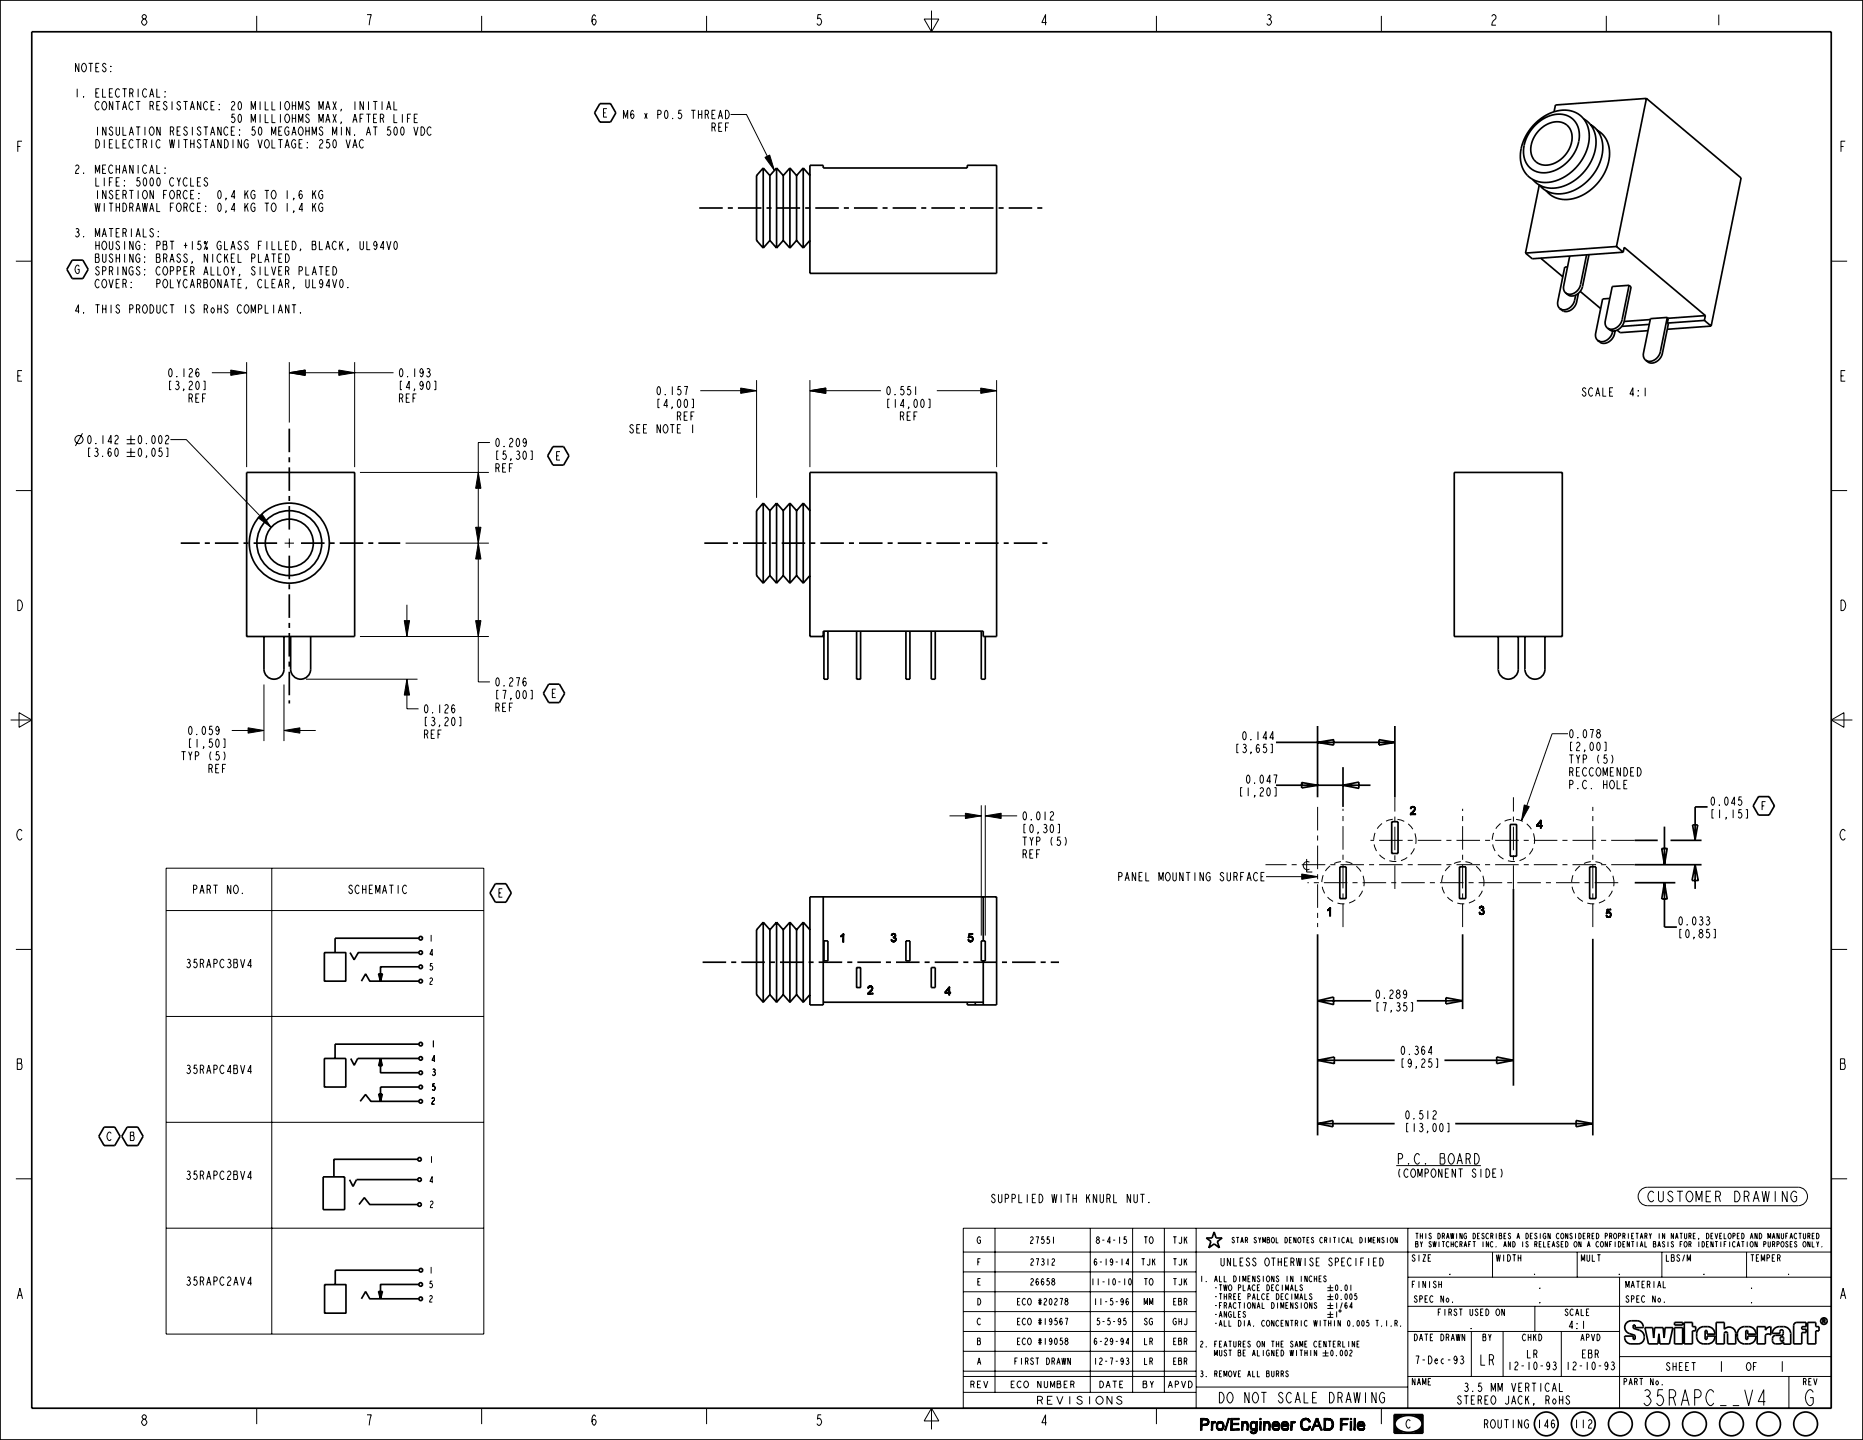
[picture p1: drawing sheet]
<svg xmlns="http://www.w3.org/2000/svg" width="559mm" height="432mm" viewBox="0 0 559 432" stroke-linecap="round" stroke-linejoin="round" font-family="sans-serif">
<g fill="none" stroke="#000" stroke-width=".3">
<path d="M23.7 19v2.5l-1.1-2.5v2.5M24.8 19.2l.3-.2a1.35 1.35 0 0 1 .8 1.3 1.35 1.35 0 0 1-.8 1.2 1.62 1.62 0 0 1-.3-2.3zM26.6 19h1.3M27.2 19v2.5M29.8 19h-1.1v2.5h1.1M31.8 19.4l-.4-.4-.6 .4 .1 .4 .9 .9-.1 .6-.5 .2-.6-.6M33.2 19.8l.1 .2zM42.8 6l.3-.3a.93 .93 0 0 1 1 .9 .93 .93 0 0 1-1 1l-.6-.8zM43.1 5.7l-.5-.5a.72 .72 0 0 1 .8-.8l.5 .5-.5 .8M77 4.8v4.7M110.1 4.4h1.3l-.7 3.2M144.5 4.8v4.7"/>
<path d="M178.7 4.9l-.5-.5a2.15 2.15 0 0 0 0 3.2 1.05 1.05 0 0 0 0-1.9l-.5 .3-.1 .5M211.9 4.8v4.7M246.3 4.4h-1l-.1 1.3 .3-.3a1.06 1.06 0 0 1 1 1.1 1.06 1.06 0 0 1-1 1.1l-.5-.6M277.2 5.7h4.4l-2.2 3.8zM279.4 3.2v6.3M313.9 6.8h-1.4l1.1-2.4v3.2M346.9 4.8v4.7M380.1 4.6l.3-.2a.73 .73 0 0 1 .8 .8l-.4 .5a.95 .95 0 0 1 .6 1.1 .95 .95 0 0 1-1 .8l-.4-.6M380.4 5.7h.4M414.3 4.8v4.7M447.4 4.9l.5-.5h.3l.5 .5v.5a2.9 2.9 0 0 0-1.3 2.2h1.3M481.8 4.8v4.7"/>
<path d="M515.5 4.4v3.2M23.2 26.6v2.6M25.1 28.9l.1 .3zM28.7 20.3h.7M28.7 27.9h.7M29.2 38v2.6M29.8 26.6h-1.1v2.6h1.1M29.8 30.8l-.4-.4a1.34 1.34 0 0 0-.9 1.3 1.34 1.34 0 0 0 .9 1.3l.4-.5M30.8 26.6v2.6h1M30.9 30.6l.3-.2a1.35 1.35 0 0 1 .8 1.3 1.35 1.35 0 0 1-.8 1.3 1.62 1.62 0 0 1-.3-2.4zM31.8 38v2.6l-1-2.6v2.6M32.8 27.9h.6"/>
<path d="M33.2 21.3l.1 .2zM33.8 26.6h-1v2.6h1M33.8 30.4v2.6l-1-2.6v2.6M33.8 38.5l-.4-.5-.6 .5 .1 .4 .9 .8-.1 .7-.5 .2-.5-.7M34.7 30.4h1.3M34.8 38v2.2l.4 .4 .7-.4v-2.2M35.3 30.4v2.6M35.9 27l-.4-.4a1.34 1.34 0 0 0-1 1.3 1.34 1.34 0 0 0 1 1.3l.4-.5M36.7 33l.7-2.6 .6 2.6M36.7 26.6h1.3M36.9 38v2.6h1M37 32.1h.8"/>
<path d="M37.4 26.6v2.6M38.9 27.9h.6l.4-.4v-.5l-.4-.4h-.6v2.6M39 39.7h.8M39.5 27.9l.4 1.3M39.9 30.8l-.4-.4a1.34 1.34 0 0 0-.9 1.3 1.34 1.34 0 0 0 .9 1.3l.4-.5M40.8 30.4h1.3M40.8 38h1.3M41.4 26.6v2.6M41.4 30.4v2.6M41.4 38v2.6M43.5 38v2.6M44 27l-.4-.4a1.34 1.34 0 0 0-.9 1.3 1.34 1.34 0 0 0 .9 1.3l.4-.5"/>
<path d="M44.9 29.2l.6-2.6 .6 2.6M45 31.7h.6l.4-.4v-.5l-.4-.4h-.6v2.6M45.1 38.3l.3-.3a1.35 1.35 0 0 1 .9 1.3 1.35 1.35 0 0 1-.9 1.3 1.62 1.62 0 0 1-.3-2.3zM45.1 28.3h.8M45.6 31.7l.4 1.3M47 26.6v2.6h1M47 31.7h.7M48 30.4h-1v2.6h1M48 38v2.6l-1-2.6v2.6M49.4 28.9l.2 .3zM49.4 27.5l.2 .2zM50.1 30.8l-.4-.4-.6 .4 .1 .5 .9 .8-.2 .6-.5 .3-.5-.7"/>
<path d="M51.1 39.3h.6l.4-.4v-.4l-.4-.5h-.6v2.6M51.6 30.4v2.6M51.7 39.3l.4 1.3M53.1 39.3h.7M54.1 30.8l-.3-.4-.7 .4 .2 .5 .8 .8-.1 .6-.5 .3-.5-.7M54.1 38h-1v2.6h1M55 30.4h1.3M55.7 30.4v2.6M56.2 38.5l-.4-.5-.6 .5 .1 .4 .9 .8-.2 .7-.5 .2-.5-.7M57.1 33l.6-2.6 .6 2.6M57.3 32.1h.8M57.7 38v2.6"/>
<path d="M60.2 30.4v2.6l-1-2.6v2.6M60.2 38.5l-.3-.5-.7 .5 .1 .4 .9 .8-.1 .7-.5 .2-.5-.7M61.1 38h1.3M61.8 38v2.6M62.3 30.8l-.4-.4a1.34 1.34 0 0 0-.9 1.3 1.34 1.34 0 0 0 .9 1.3l.4-.5M63.3 31.7h.6M63.4 39.7h.8M64.3 30.4h-1v2.6h1M65.7 32.7l.1 .3zM65.7 31.3l.1 .2zM66.3 38v2.6l-1-2.6v2.6M68.4 38.5l-.4-.5a1.34 1.34 0 0 0-.9 1.3 1.34 1.34 0 0 0 .9 1.3l.4-.4"/>
<path d="M69.4 30.8l.6-.4 .4 .4-.1 .7a1.71 1.71 0 0 0-.9 1.5h1M69.4 39.3h.6M70.4 34.2h-.8l-.1 1.1 .3-.2a.85 .85 0 0 1 .7 .8 .85 .85 0 0 1-.7 .9l-.4-.5M70.4 38h-1v2.6h1M71.7 30.6l.2-.2a1.72 1.72 0 0 1 0 2.6 1.8 1.8 0 0 1-.2-2.4zM71.7 34.4l.2-.2a1.72 1.72 0 0 1 0 2.6 1.8 1.8 0 0 1-.2-2.4zM71.8 38.9l.1 .2zM75.3 33v-2.6l.7 2.1 .6-2.1v2.6M75.3 36.8v-2.6l.7 2.1 .6-2.1v2.6M76.5 38h-.8l-.1 1.1 .3-.2a.85 .85 0 0 1 .7 .8 .85 .85 0 0 1-.7 .9l-.4-.4M77.8 38.3l.2-.3a1.72 1.72 0 0 1 0 2.6 1.8 1.8 0 0 1-.2-2.3zM78 30.4v2.6"/>
<path d="M78 34.2v2.6M79.5 30.4v2.6h1.1M79.5 34.2v2.6h1.1M81.6 30.4v2.6h1M81.6 34.2v2.6h1M83.6 39.3h.6M84.1 30.4v2.6M84.1 34.2v2.6M84.6 38h-1v2.6h1M85.8 30.6l.2-.2a1.35 1.35 0 0 1 .9 1.3 1.35 1.35 0 0 1-.9 1.3 1.62 1.62 0 0 1-.2-2.4zM85.8 34.4l.2-.2a1.35 1.35 0 0 1 .9 1.3 1.35 1.35 0 0 1-.9 1.3 1.62 1.62 0 0 1-.2-2.4zM86.7 38.5l-.4-.5a1.34 1.34 0 0 0-1 1.3 1.34 1.34 0 0 0 1 1.3l.4-.4v-.9h-.6"/>
<path d="M87.7 31.7h1M87.7 30.4v2.6M87.7 34.2v2.6M87.7 35.5h1M87.8 39.7h.8M88.7 30.4v2.6M88.7 34.2v2.6M89.6 33v-2.6l.6 2.1 .6-2.1v2.6M89.6 36.8v-2.6l.6 2.1 .6-2.1v2.6M89.8 38.3l.3-.3a1.35 1.35 0 0 1 .9 1.3 1.35 1.35 0 0 1-.9 1.3 1.62 1.62 0 0 1-.3-2.3zM91.7 39.3h1M91.7 38v2.6"/>
<path d="M92.7 30.8l-.3-.4-.7 .4 .2 .5 .8 .8-.1 .6-.5 .3-.5-.7M92.7 34.7l-.3-.5-.7 .5 .2 .4 .8 .8-.1 .7-.5 .2-.5-.7M92.7 38v2.6M95.7 33v-2.6l.6 2.1 .6-2.1v2.6M95.7 36.8v-2.6l.6 2.1 .6-2.1v2.6M96.8 38.5l-.4-.5-.6 .5 .1 .4 .9 .8-.1 .7-.5 .2-.5-.7M97.7 33l.6-2.6 .7 2.6M97.7 36.8l.6-2.6 .7 2.6M98 32.1h.7M98 35.9h.7M99.9 30.4l1 2.6M99.9 34.2l1 2.6"/>
<path d="M100.9 30.4l-1 2.6M100.9 34.2l-1 2.6M102.4 33l-.1-.3 .1 .3-.3 .4M102.4 36.8l-.1-.2 .1 .2-.3 .4M102.4 38v2.6M104.9 38v2.6l-1-2.6v2.6M105.8 36.8l.7-2.6 .6 2.6M106.1 35.9h.7M106.5 30.4v2.6M108 35.5h.6M109 30.4v2.6l-1-2.6v2.6M109 34.2h-1v2.6"/>
<path d="M109.9 34.2h1.3M110.1 39.7h.8M110.5 30.4v2.6M110.5 34.2v2.6M111.9 30.4h1.3M111.9 38h1.3M112.1 35.5h.6M112.6 30.4v2.6M112.6 38v2.6M113.1 34.2h-1v2.6h1M114.1 35.5h.6l.4-.4v-.4l-.4-.5h-.6v2.6M114.6 30.4v2.6"/>
<path d="M114.7 35.5l.4 1.3M116 33l.6-2.6 .7 2.6M116.2 32.1h.8M117.1 38h-.7l-.2 1.1 .3-.2a.85 .85 0 0 1 .8 .8 .85 .85 0 0 1-.8 .9l-.4-.4M118.1 30.4v2.6h1.1M118.1 34.2v2.6h1.1M118.4 38.3l.3-.3a1.72 1.72 0 0 1 0 2.6 1.8 1.8 0 0 1-.3-2.3zM120.4 38.3l.3-.3a1.72 1.72 0 0 1 0 2.6 1.8 1.8 0 0 1-.3-2.3zM120.7 34.2v2.6M122.2 35.5h.6M123.2 34.2h-1v2.6M124.1 38l.7 2.6 .6-2.6"/>
<path d="M124.2 35.5h.7M125.3 34.2h-1.1v2.6h1.1M126.3 38a1.27 1.27 0 0 1 1.2 1.3 1.27 1.27 0 0 1-1.2 1.3zM129.3 38.5l-.4-.5a1.34 1.34 0 0 0-.9 1.3 1.34 1.34 0 0 0 .9 1.3l.4-.4M181 33.8h.7M182 32.6h-1v2.5h1M187 35.6v-2.5l.6 2.1 .7-2.1v2.5M190.1 33.5l-.4-.4a1.72 1.72 0 0 0 0 2.5 .84 .84 0 0 0 0-1.5l-.4 .2-.1 .5M193.4 33.9l.7 1.7M194.1 33.9l-.7 1.7M197.3 34.3h.6l.4-.4v-.4l-.4-.4h-.6v2.5M199.6 33.3l.2-.2a1.72 1.72 0 0 1 0 2.5 1.79 1.79 0 0 1-.2-2.3z"/>
<path d="M201.7 35.4l.2 .2zM204.4 33.1h-.8l-.1 1 .3-.2a.85 .85 0 0 1 .7 .9 .85 .85 0 0 1-.7 .8l-.4-.4M207.3 33.1h1.3M208 33.1v2.5M209.5 33.1v2.5M209.5 34.3h1M210.5 33.1v2.5M211.5 34.3h.7l.3-.4v-.4l-.3-.4h-.7v2.5M212.2 34.3l.3 1.3M213.5 38.1h.7l.4-.4v-.4l-.4-.4h-.7v2.5M213.5 34.3h.7M214.2 38.1l.4 1.3"/>
<path d="M214.6 33.1h-1.1v2.5h1.1M215.5 35.6l.6-2.5 .6 2.5M215.6 38.1h.6M215.7 34.8h.8M216.6 36.9h-1v2.5h1M217.6 33.1h.5a1.35 1.35 0 0 1 .7 1.4 1.35 1.35 0 0 1-1.2 1.1zM217.6 38.1h.6M218.6 36.9h-1v2.5M219.1 34.3h4.8l8.4 16.8M5.3 43.9h.8M6.6 42.3h-1.3v3.2M22.6 49.9l.7-.4 .4 .4-.2 .6a1.71 1.71 0 0 0-.9 1.5h1.1"/>
<path d="M25.1 51.8l.1 .2zM28.6 52v-2.5l.6 2.1 .7-2.1v2.5M28.7 41.9a1.27 1.27 0 0 1 1.2 1.2 1.27 1.27 0 0 1-1.2 1.3zM28.7 53.3v2.5h1.1M29.2 57.1v2.5M30.8 50.7h.6M31.3 41.9v2.5M31.3 53.3v2.5M31.8 49.5h-1v2.5h1M31.8 57.1v2.5l-1-2.5v2.5M32.8 43.1h.6M32.8 54.6h.6"/>
<path d="M33.8 41.9h-1v2.5h1M33.8 49.9l-.4-.4a1.34 1.34 0 0 0-.9 1.2 1.34 1.34 0 0 0 .9 1.3l.4-.4M33.8 53.3h-1v2.5M33.8 57.5l-.4-.4-.6 .4 .1 .4 .9 .9-.1 .6-.5 .2-.5-.6M34.8 41.9v2.5h1.1M34.8 50.7h1.1M34.8 49.5v2.5M34.8 54.6h.7M34.8 58.4h.7M35.9 53.3h-1.1v2.5h1.1M35.9 57.1h-1.1v2.5h1.1M35.9 49.5v2.5"/>
<path d="M36.7 52l.7-2.5 .6 2.5M36.9 58.4h.6l.4-.5v-.4l-.4-.4h-.6v2.5M36.9 43.1h.6M37 51.2h.8M37.2 55.6l.2 .2zM37.2 54.1l.2 .2zM37.5 58.4l.4 1.2M37.9 41.9h-1v2.5h1M38.8 40.6l.6-2.6 .6 2.6M38.8 57.1h1.2M39.4 57.1v2.5M39.9 42.3l-.4-.4a1.34 1.34 0 0 0-.9 1.2 1.34 1.34 0 0 0 .9 1.3l.4-.4"/>
<path d="M39.9 49.5v2.5l-1-2.5v2.5M40.8 41.9h1.3M41.4 41.9v2.5M41.4 49.5v2.5M41.4 57.1v2.5M41.9 53.3h-.7l-.1 1 .2-.2a.85 .85 0 0 1 .8 .9 .85 .85 0 0 1-.8 .8l-.4-.4M43 43.1h.6l.4-.4v-.4l-.4-.4h-.6v2.5M43.1 57.3l.2-.2a1.35 1.35 0 0 1 .9 1.3 1.35 1.35 0 0 1-.9 1.2 1.62 1.62 0 0 1-.2-2.3zM43.2 53.5l.3-.2a1.72 1.72 0 0 1 0 2.5 1.8 1.8 0 0 1-.3-2.3zM43.6 43.1l.4 1.3M44 49.9l-.4-.4a1.34 1.34 0 0 0-.9 1.2 1.34 1.34 0 0 0 .9 1.3l.4-.4M44.9 52l.6-2.5 .6 2.5"/>
<path d="M45.1 51.2h.8M45.3 53.5l.2-.2a1.72 1.72 0 0 1 0 2.5 1.8 1.8 0 0 1-.2-2.3zM45.5 41.9v2.5M46 57.1v2.5l-1-2.5v2.5M47 49.5v2.5h1M47.3 53.5l.2-.2a1.72 1.72 0 0 1 0 2.5 1.8 1.8 0 0 1-.2-2.3zM48 42.3l-.3-.4a1.34 1.34 0 0 0-1 1.2 1.34 1.34 0 0 0 1 1.3l.3-.4M49.1 58.4h.6M49.4 51.8l.2 .2zM49.4 50.3l.2 .2zM50.1 57.1h-1v2.5M50.8 41.9l.4 2.5 .4-2.5 .4 2.5 .4-2.5"/>
<path d="M51.2 57.3l.3-.2a1.35 1.35 0 0 1 .9 1.3 1.35 1.35 0 0 1-.9 1.2 1.62 1.62 0 0 1-.3-2.3zM52.1 53.7l-.4-.4a1.34 1.34 0 0 0-.9 1.3 1.34 1.34 0 0 0 .9 1.2l.4-.4M53.1 53.3l.5 1.3v1.2M53.1 58.4h.7l.3-.5v-.4l-.3-.4h-.7v2.5M53.6 41.9v2.5M53.8 58.4l.3 1.2M54.1 53.3l-.5 1.3M55 41.9h1.3M55.7 41.9v2.5M56.2 53.7l-.4-.4a1.34 1.34 0 0 0-.9 1.3 1.34 1.34 0 0 0 .9 1.2l.4-.4M56.2 57.5l-.4-.4a1.34 1.34 0 0 0-.9 1.3 1.34 1.34 0 0 0 .9 1.2l.4-.4M57.2 53.3v2.5h1"/>
<path d="M57.2 43.1h1M57.2 41.9v2.5M57.2 58.4h.6M58.2 57.1h-1v2.5h1M58.2 41.9v2.5M59.2 54.6h.7M59.6 59.4l.1 .2zM59.6 57.9l.1 .2zM60.2 42.3l-.3-.4-.7 .4 .1 .4 .9 .8-.1 .7-.5 .2-.5-.6M60.2 53.3h-1v2.5h1M61.1 41.9h1.3M61.8 41.9v2.5"/>
<path d="M62.3 53.7l-.4-.4-.6 .4 .1 .4 .9 .9-.2 .6-.5 .2-.5-.6M63.2 40.6l.6-2.6 .6 2.6M63.2 44.4l.6-2.5 .6 2.5M63.4 43.5h.8M65.6 57.3l.2-.2a1.72 1.72 0 0 1 0 2.5 1.8 1.8 0 0 1-.2-2.3zM66.3 41.9v2.5l-1-2.5v2.5M67.3 41.9a1.27 1.27 0 0 1 1.2 1.2 1.27 1.27 0 0 1-1.2 1.3zM67.9 59.6l-.2-.2 .2 .2-.3 .5M69.9 41.9v2.5M70.5 59h-1.1l.9-1.9v2.5M71.8 40.4l.1 .2zM72.4 41.9v2.5l-1-2.5v2.5"/>
<path d="M73.4 57.1v2.5M74 57.9l.5 1.7M74.5 42.3l-.4-.4a1.34 1.34 0 0 0-.9 1.2 1.34 1.34 0 0 0 .9 1.3l.4-.4v-.9h-.5M74.5 57.1l-1.1 1.5M76.5 57.5l-.4-.4a1.34 1.34 0 0 0-.9 1.3 1.34 1.34 0 0 0 .9 1.2l.4-.4v-.8h-.5M77.4 41.9l.6 2.5 .7-2.5M79.4 57.1h1.3M79.7 42.1l.2-.2a1.35 1.35 0 0 1 .9 1.2 1.35 1.35 0 0 1-.9 1.3 1.62 1.62 0 0 1-.2-2.3zM80 57.1v2.5M81.4 40.6v-2.6l.7 2.2 .6-2.2v2.6M81.6 41.9v2.5h1M81.7 57.3l.3-.2a1.35 1.35 0 0 1 .8 1.3 1.35 1.35 0 0 1-.8 1.2 1.62 1.62 0 0 1-.3-2.3z"/>
<path d="M83.5 41.9h1.2M84.1 41.9v2.5M85.5 44.4l.6-2.5 .7 2.5M85.8 43.5h.7M86.1 57.1v2.5M87.5 40.6l.7-2.6 .6 2.6M88.2 59.6l-.2-.2 .2 .2-.3 .5M88.7 42.3l-.4-.4a1.34 1.34 0 0 0-.9 1.2 1.34 1.34 0 0 0 .9 1.3l.4-.4v-.9h-.5M89.7 43.1h.6M90.6 57.5l-.4-.4a1.72 1.72 0 0 0 0 2.5 .84 .84 0 0 0 0-1.5l-.4 .3-.1 .4M90.7 41.9h-1v2.5h1M92.1 44.2l.1 .2z"/>
<path d="M92.1 42.7l.1 .2zM93.6 40.6v-2.6l.7 2.2 .6-2.2v2.6M93.8 57.1v2.5M94.3 57.9l.5 1.7M94.8 57.1l-1 1.5M95.8 42.3l.6-.4 .4 .4-.1 .6a1.71 1.71 0 0 0-.9 1.5h1M96.8 57.5l-.4-.4a1.34 1.34 0 0 0-.9 1.3 1.34 1.34 0 0 0 .9 1.2l.4-.4v-.8h-.5M98.8 41.9h-.7l-.1 1 .2-.2a.85 .85 0 0 1 .8 .8 .85 .85 0 0 1-.8 .9l-.4-.4M99.7 40.6v-2.6l.7 2.2 .6-2.2v2.6M100.1 42.1l.3-.2a1.72 1.72 0 0 1 0 2.5 1.8 1.8 0 0 1-.3-2.3zM103.8 41.9l.6 2.5 .7-2.5M105.8 44.4l.7-2.5 .6 2.5"/>
<path d="M106.1 43.5h.7M106.3 40.4l.2 .2zM109 42.3l-.4-.4a1.34 1.34 0 0 0-.9 1.2 1.34 1.34 0 0 0 .9 1.3l.4-.4M109.9 40.6l.6-2.6 .7 2.6M552.2 43.9h.8M553.5 42.3h-1.3v3.2M4.8 78.3h4.7M22.8 68.7l.5-.2 .4 .4-.4 .7 .5 .8-.5 .7-.7-.5M23 69.6h.3M23.8 79.9l-.4-.4a1.35 1.35 0 0 0-.9 1.3 1.35 1.35 0 0 0 .9 1.2l.4-.4v-.8h-.5M25.1 70.8l.1 .3zM28.5 60.9l.4 2.5 .3-2.5 .4 2.5 .4-2.5"/>
<path d="M28.6 71.1v-2.6l.6 2.1 .7-2.1v2.6M28.6 76.1h.9l.1 .3-.1 .8 .3 1.1-.3 .4h-.9zM28.6 77.2h.9M28.7 72.3v2.6M28.7 73.6h1.1M29.8 72.3v2.6M30.6 71.1l.7-2.6 .6 2.6M30.8 76.1v2.2l.4 .4 .6-.4v-2.2M30.9 72.5l.3-.2a1.35 1.35 0 0 1 .8 1.3 1.35 1.35 0 0 1-.8 1.3 1.62 1.62 0 0 1-.3-2.4zM30.9 70.2h.8M31.3 60.9v2.5M32.7 60.9h1.2"/>
<path d="M32.7 68.5h1.2M32.8 72.3v2.1l.4 .5 .6-.5v-2.1M33.3 60.9v2.5M33.3 68.5v2.6M33.8 76.6l-.4-.5-.6 .5 .1 .4 .9 .8-.1 .7-.5 .2-.5-.7M34.8 60.9v2.5M34.8 76.1v2.6M34.8 62.2h1.1M34.8 69.8h.7M34.8 77.4h1.1M35.3 80v2.5M35.9 68.5h-1.1v2.6h1.1"/>
<path d="M35.9 72.8l-.4-.5-.7 .5 .2 .4 .9 .8-.2 .7-.5 .2-.5-.7M35.9 60.9v2.5M35.9 76.1v2.6M36.9 60.9a1.27 1.27 0 0 1 1.2 1.3 1.27 1.27 0 0 1-1.2 1.2zM36.9 69.8h.6l.4-.4v-.5l-.4-.4h-.6v2.6M37.4 72.3v2.6M37.4 76.1v2.6M37.5 69.8l.4 1.3M37.9 80v2.5l-1-2.5v2.5M38.9 62.2h.6l.4-.5v-.4l-.4-.4h-.6v2.5M39.4 68.5v2.6M39.5 62.2l.4 1.2"/>
<path d="M39.9 72.3v2.6l-1-2.6v2.6M39.9 76.1v2.6l-1-2.6v2.6M40.8 63.4l.6-2.5 .7 2.5M40.8 71.1l.6-2.6 .7 2.6M41.1 62.6h.7M41.1 70.2h.7M41.9 72.8l-.3-.5a1.34 1.34 0 0 0-1 1.3 1.34 1.34 0 0 0 1 1.3l.3-.5v-.8h-.5M41.9 76.6l-.3-.5a1.34 1.34 0 0 0-1 1.3 1.34 1.34 0 0 0 1 1.3l.3-.4v-.9h-.5M42.7 60.9l.4 2.5 .4-2.5 .4 2.5 .3-2.5M43 68.5v2.6h1M43.3 74.7l.2 .2zM43.3 73.2l.2 .2z"/>
<path d="M43.3 78.5l.2 .2zM43.3 77l.2 .2zM44.9 63.4l.6-2.5 .6 2.5M45.1 62.6h.8M46 68.9l-.4-.4-.6 .4 .1 .5 .9 .8-.1 .6-.5 .3-.5-.7M46.9 76.1h.9l.1 .3-.1 .8 .2 1.1-.2 .4h-.9zM46.9 77.2h.9M47 60.9v2.5h1M47 73.6h.7l.3-.4v-.4l-.3-.5h-.7v2.6M47.4 70.8l.1 .3zM47.4 69.4l.1 .2zM48.9 72.3h.9l.1 .2-.1 .9 .3 1-.3 .5h-.9z"/>
<path d="M48.9 73.4h.9M49.1 77.4h.6l.4-.4v-.4l-.4-.5h-.6v2.6M49.7 77.4l.4 1.3M51 78.7l.6-2.6 .6 2.6M51 72.3h1.2M51.1 62.2h.6M51.2 77.8h.8M51.6 72.3v2.6M52.1 60.9h-1v2.5M53.3 61.1l.2-.2a1.35 1.35 0 0 1 .9 1.3 1.35 1.35 0 0 1-.9 1.2 1.62 1.62 0 0 1-.2-2.3zM54.1 76.6l-.3-.5-.7 .5 .2 .4 .8 .8-.1 .7-.5 .2-.5-.7M55.2 62.2h.6l.4-.5v-.4l-.4-.4h-.6v2.5"/>
<path d="M55.2 73.6h1M55.7 72.8v1.6M55.8 62.2l.4 1.2M56.2 76.6l-.4-.5-.6 .5 .1 .4 .9 .8-.2 .7-.5 .2-.5-.7M56.2 80h-1v2.5h1M57.7 78.7l-.1-.2 .1 .2-.3 .4M57.7 72.3v2.6M58.2 61.3l-.4-.4a1.34 1.34 0 0 0-.9 1.3 1.34 1.34 0 0 0 .9 1.2l.4-.4M59.2 62.2h.7M60.2 60.9h-1v2.5h1M60.2 72.3h-.7l-.2 1.1 .3-.2a.85 .85 0 0 1 .8 .8 .85 .85 0 0 1-.8 .9l-.4-.5M61.5 72.3l.3 .5-.3 .4-.2-.4z"/>
<path d="M61.6 63.2l.2 .2zM61.6 61.7l.2 .3zM62 74l.3 .4-.3 .5-.2-.5zM62.3 76.1v2.6l-1-2.6v2.6M62.3 72.3l-1 2.6M63.3 80v2.5h1M63.8 76.1v2.6M65.3 80v2.5h1M65.6 61.1l.2-.2a1.72 1.72 0 0 1 0 2.5 1.8 1.8 0 0 1-.2-2.3zM66.3 72.8l-.3-.5a1.34 1.34 0 0 0-1 1.3 1.34 1.34 0 0 0 1 1.3l.3-.5v-.8h-.5M66.3 76.6l-.3-.5a1.34 1.34 0 0 0-1 1.3 1.34 1.34 0 0 0 1 1.3l.3-.4M67.3 72.3v2.6h1.1"/>
<path d="M67.3 76.1v2.6M67.7 63.2l.2 .2zM67.9 63.4l-.3 .5M67.9 77l.5 1.7M68.4 76.1l-1.1 1.5M69.3 74.9l.6-2.6 .6 2.6M69.4 80l.5 1.2v1.3M69.4 77.4h.6M69.5 74h.8M70.4 76.1h-1v2.6h1M70.4 80l-.5 1.2M70.5 62.8h-1.1l.9-1.9v2.5"/>
<path d="M71.4 76.1v2.6h1M72.4 72.8l-.4-.5-.6 .5 .1 .4 .9 .8-.1 .7-.5 .2-.5-.7M73.4 60.9v2.5M74 61.7l.5 1.7M74.5 72.8l-.4-.5-.7 .5 .2 .4 .9 .8-.2 .7-.5 .2-.5-.7M74.5 60.9l-1.1 1.5M75.5 77.4h.6l.4-.4v-.4l-.4-.5h-.6v2.6M76.5 61.3l-.4-.4a1.34 1.34 0 0 0-.9 1.3 1.34 1.34 0 0 0 .9 1.2l.4-.4v-.8h-.5M77.5 76.1v2.6h1M77.5 73.6h.6M78 80v2.5M78.5 72.3h-1v2.6"/>
<path d="M79.4 78.7l.6-2.6 .7 2.6M79.4 60.9h1.3M79.5 80v2.5h1.1M79.7 77.8h.7M80 60.9v2.5M80 72.3v2.6M81.4 80l.7 2.5 .6-2.5M81.4 76.1h1.3M81.6 72.3v2.6h1M81.7 61.1l.3-.2a1.35 1.35 0 0 1 .8 1.3 1.35 1.35 0 0 1-.8 1.2 1.62 1.62 0 0 1-.3-2.3zM82.1 76.1v2.6M83.6 72.3v2.6h1"/>
<path d="M83.6 77.4h.6M84.6 76.1h-1v2.6h1M84.6 80h-1v2.5h1M85.6 76.1a1.27 1.27 0 0 1 1.2 1.3 1.27 1.27 0 0 1-1.2 1.3zM85.6 73.6h.7M86.1 60.9v2.5M86.7 72.3h-1.1v2.6h1.1M87.7 72.3a1.27 1.27 0 0 1 1.2 1.3 1.27 1.27 0 0 1-1.2 1.3zM88.2 63.4l-.2-.2 .2 .2-.3 .5M90.2 74.9l-.1-.2 .1 .2-.2 .4M90.8 62.8h-1.1l.9-1.9v2.5M91.7 80v2.5h1"/>
<path d="M93.6 72.3h.9l.2 .2-.2 .9 .3 1-.3 .5h-.9zM93.6 73.4h.9M93.8 60.9v2.5M94.3 61.7l.5 1.7M94.8 60.9l-1 1.5M95.7 80h1.2M95.8 72.3v2.6h1M96.3 80v2.5M96.8 61.3l-.4-.4a1.34 1.34 0 0 0-.9 1.3 1.34 1.34 0 0 0 .9 1.2l.4-.4v-.8h-.5M97.7 74.9l.6-2.6 .7 2.6M98 74h.7M98.8 80h-1v2.5h1"/>
<path d="M99.9 80a1.27 1.27 0 0 1 1.1 1.2 1.27 1.27 0 0 1-1.1 1.3zM100.9 72.8l-.4-.5a1.34 1.34 0 0 0-.9 1.3 1.34 1.34 0 0 0 .9 1.3l.4-.5M101.9 72.3v2.6M102.4 73.2l.5 1.7M102.9 72.3l-1 1.5M104.4 74.9l-.1-.2 .1 .2-.2 .4M108 72.3v2.1l.4 .5 .6-.5v-2.1M110 72.3v2.6h1M113.1 73.2l-.2 .4-.3 .2-.4-.2a.99 .99 0 0 1 .4-1.3 1.72 1.72 0 0 1 0 2.6l-.4-.5M115.2 74.2h-1.1l.9-1.9v2.6M116 72.3l.6 2.6 .7-2.6M118.4 72.5l.3-.2a1.72 1.72 0 0 1 0 2.6 1.8 1.8 0 0 1-.3-2.4z"/>
<path d="M549.3 78.3h4.7M23.8 93.3h-1.2l.9-1.9v2.5M25.1 93.7l.1 .2zM28.6 91.4h1.3M29.2 91.4v2.5M29.8 80.4l-.4-.4-.7 .4 .2 .4 .9 .8-.2 .7-.5 .2-.5-.6M29.8 84.2l-.4-.4a1.34 1.34 0 0 0-.9 1.2 1.34 1.34 0 0 0 .9 1.3l.4-.4M30.8 81.2h.6l.4-.4v-.4l-.4-.4h-.6v2.5M30.8 91.4v2.5M30.8 92.7h1M30.9 84l.3-.2a1.35 1.35 0 0 1 .8 1.2 1.35 1.35 0 0 1-.8 1.3 1.62 1.62 0 0 1-.3-2.3zM31.8 91.4v2.5"/>
<path d="M32.7 83.8l.6 2.5 .6-2.5M32.8 81.2h.6l.4-.4v-.4l-.4-.4h-.6v2.5M33.3 91.4v2.5M33.4 81.2l.4 1.3M34.8 85h.7M35.9 83.8h-1.1v2.5h1.1M35.9 91.8l-.4-.4-.7 .4 .2 .4 .9 .9-.2 .6-.5 .2-.5-.6M36.9 85h.6l.4-.4v-.4l-.4-.4h-.6v2.5M37.5 85l.4 1.3M38.9 92.7h.6l.4-.5v-.4l-.4-.4h-.6v2.5M39.3 86.1l.1 .2zM39.3 84.6l.1 .2z"/>
<path d="M39.9 80.4l-.4-.4a1.34 1.34 0 0 0-.9 1.2 1.34 1.34 0 0 0 .9 1.3l.4-.4v-.9h-.5M40.9 92.7h.7l.3-.5v-.4l-.3-.4h-.7v2.5M41.6 92.7l.3 1.2M41.9 80.4l-.3-.4-.7 .4 .2 .4 .8 .8-.1 .7-.5 .2-.5-.6M43.1 91.6l.2-.2a1.35 1.35 0 0 1 .9 1.3 1.35 1.35 0 0 1-.9 1.2 1.62 1.62 0 0 1-.2-2.3zM43.3 82.3l.2 .2zM43.3 80.8l.2 .2zM45 91.4a1.27 1.27 0 0 1 1.2 1.3 1.27 1.27 0 0 1-1.2 1.2zM47 85h.7l.3-.4v-.4l-.3-.4h-.7v2.5M47 91.4v2.1l.4 .4 .6-.4v-2.1M48 80.4l-.3-.4a1.34 1.34 0 0 0-1 1.2 1.34 1.34 0 0 0 1 1.3l.3-.4M49.2 80.2l.2-.2a1.35 1.35 0 0 1 .9 1.2 1.35 1.35 0 0 1-.9 1.3 1.62 1.62 0 0 1-.2-2.3z"/>
<path d="M49.2 84l.2-.2a1.35 1.35 0 0 1 .9 1.2 1.35 1.35 0 0 1-.9 1.3 1.62 1.62 0 0 1-.2-2.3zM50.1 91.8l-.4-.4a1.34 1.34 0 0 0-.9 1.3 1.34 1.34 0 0 0 .9 1.2l.4-.4M51 91.4h1.2M51.1 81.2h.6l.4-.4v-.4l-.4-.4h-.6v2.5M51.1 83.8v2.5h1M51.6 91.4v2.5M53.1 81.2h.7l.3-.4v-.4l-.3-.4h-.7v2.5M53.1 83.8l.5 1.2v1.3M54.1 83.8l-.5 1.2M55.2 81.2h.6M55.7 91.4v2.5M56.2 84.2l-.4-.4a1.34 1.34 0 0 0-.9 1.2 1.34 1.34 0 0 0 .9 1.3l.4-.4"/>
<path d="M57.1 86.3l.6-2.5 .6 2.5M57.2 81.2h.6l.4-.4v-.4l-.4-.4h-.6v2.5M57.3 85.5h.8M57.8 81.2l.4 1.3M58.2 91.8l-.4-.4-.6 .4 .1 .4 .9 .9-.1 .6-.5 .2-.5-.6M59.2 85h.7l.3-.4v-.4l-.3-.4h-.7v2.5M59.9 85l.3 1.3M61.1 82.5l.7-2.5 .6 2.5M61.1 83.8h.9l.1 .2-.1 .8 .3 1.1-.3 .4h-.9zM61.1 84.8h.9M61.3 92.7h.6l.4-.5v-.4l-.4-.4h-.6v2.5M61.4 81.6h.7"/>
<path d="M61.9 92.7l.4 1.2M63.4 84l.3-.2a1.35 1.35 0 0 1 .9 1.2 1.35 1.35 0 0 1-.9 1.3 1.62 1.62 0 0 1-.3-2.3zM63.5 92.4l.3-.2a.94 .94 0 0 1 .5 .9 .94 .94 0 0 1-.5 .8 .91 .91 0 0 1-.3-1.5zM65.3 92.7h1M65.3 91.4v2.5M66.3 83.8v2.5l-1-2.5v2.5M66.3 91.4v2.5M67.2 86.3l.7-2.5 .6 2.5M67.5 80.2l.2-.2a1.35 1.35 0 0 1 .9 1.2 1.35 1.35 0 0 1-.9 1.3 1.62 1.62 0 0 1-.2-2.3zM67.5 85.5h.7M68.4 91.8l-.4-.4-.7 .4 .2 .4 .9 .9-.2 .6-.5 .2-.5-.6M69.3 83.8h1.2"/>
<path d="M69.9 83.8v2.5M71.4 85h.6M71.9 82.5l-.1-.2 .1 .2-.2 .4M72.4 83.8h-1v2.5h1M72.4 91.8l-.4-.4a1.34 1.34 0 0 0-.9 1.3 1.34 1.34 0 0 0 .9 1.2l.4-.4M73.6 91.6l.2-.2a1.35 1.35 0 0 1 .9 1.3 1.35 1.35 0 0 1-.9 1.2 1.62 1.62 0 0 1-.2-2.3zM74 86.3l-.2-.2 .2 .2-.3 .4M75.3 93.9v-2.5l.7 2.1 .6-2.1v2.5M76.5 80.4l-.4-.4-.6 .4 .1 .4 .9 .8-.1 .7-.5 .2-.6-.6M77.5 92.7h.6l.4-.5v-.4l-.4-.4h-.6v2.5M78.5 84.2l-.4-.4a1.34 1.34 0 0 0-.9 1.2 1.34 1.34 0 0 0 .9 1.3l.4-.4M79.5 83.8v2.5h1.1"/>
<path d="M79.5 91.4v2.5h1.1M81.6 85h.6M82.1 91.4v2.5M82.6 83.8h-1v2.5h1M83.5 86.3l.6-2.5 .6 2.5M83.5 93.9l.6-2.5 .6 2.5M83.6 81.2h.6M83.7 85.5h.8M83.7 93.1h.8M85.6 81.2h.7l.4-.4v-.4l-.4-.4h-.7v2.5M85.6 85h.7l.4-.4v-.4l-.4-.4h-.7v2.5M86.3 81.2l.4 1.3"/>
<path d="M86.3 85l.4 1.3M86.7 91.4v2.5l-1.1-2.5v2.5M87.5 91.4h1.3M88.2 86.3l-.2-.2 .2 .2-.3 .4M88.2 91.4v2.5M89.7 81.2h.6l.4-.4v-.4l-.4-.4h-.6v2.5M90.1 93.7l.1 .2zM91.7 83.8v2.1l.4 .4 .6-.4v-2.1M93.6 82.5l.7-2.5 .6 2.5M93.8 83.8v2.5h1M93.9 81.6h.8M96.8 84.6l-.1 .4-.4 .2-.4-.2a.99 .99 0 0 1 .4-1.2 1.72 1.72 0 0 1 0 2.5l-.4-.4"/>
<path d="M97.8 81.2h.7M99 85.7h-1.2l.9-1.9v2.5M99.7 83.8l.7 2.5 .6-2.5M102.1 84l.3-.2a1.72 1.72 0 0 1 0 2.5 1.8 1.8 0 0 1-.3-2.3zM104.3 86.1l.1 .2zM5.3 112.7h.8M6.6 111.1h-1.3v3.2h1.3M50.9 110.7l.2-.2a1.72 1.72 0 0 1 0 2.5 1.8 1.8 0 0 1-.2-2.3zM51.4 114.3h-.5v2.5h.5M52.8 114.5l.2-.2 .5 .2 .1 .4-.3 .5a.69 .69 0 0 1 .4 .9 .69 .69 0 0 1-.9 .3l-.2-.2M53 112.8l.1 .2zM53 115.4h.3"/>
<path d="M55.2 116.8l-.2-.2 .2 .2-.3 .5M55.2 110.5v2.5M56.7 119.4h.6l.4-.4v-.5l-.4-.4h-.6v2.6M56.7 110.9l.4-.4 .6 .4v.4l-.6 .7-.4 1h1M56.7 114.7l.4-.4 .6 .4v.5l-.6 .6-.4 1h1M57.3 119.4l.4 1.3M58.7 119.4h.7M59 114.5l.2-.2a1.72 1.72 0 0 1 0 2.5 1.8 1.8 0 0 1-.2-2.3zM59.6 110.9l-.4-.4a1.72 1.72 0 0 0 0 2.5 .84 .84 0 0 0 0-1.4l-.3 .2-.2 .4M59.7 118.1h-1v2.6h1M60.8 119.4h.6M61 114.3h.5v2.5h-.5"/>
<path d="M61.8 118.1h-1v2.6M63.6 111.8h10.4M74 108.6v31.5M86.8 108.6v18.1M86.8 111.8h31.2M106.4 108.6v31.5M119.8 119.4h.6l.4-.4v-.5l-.4-.4h-.6v2.6M120.1 110.7l.2-.2a1.72 1.72 0 0 1 0 2.5 1.8 1.8 0 0 1-.2-2.3zM120.4 119.4l.4 1.3M120.6 114.3h-.5v2.5h.5M121.8 119.4h.7M122.2 112.8l.2 .2z"/>
<path d="M122.9 118.1h-1.1v2.6h1.1M123 116.2h-1.2l.9-1.9v2.5M123.9 119.4h.6M124.4 116.8l-.1-.2 .1 .2-.3 .5M124.4 110.5v2.5M124.9 118.1h-1v2.6M126.9 111.3l-.1 .5-.4 .2-.4-.2a.99 .99 0 0 1 .4-1.3 1.72 1.72 0 0 1 0 2.5l-.4-.4M126.9 115.2l-.1 .4-.4 .2-.4-.2a.99 .99 0 0 1 .4-1.3 1.72 1.72 0 0 1 0 2.5l-.4-.4M128.1 110.7l.2-.2 .5 .2 .2 .4-.4 .5a.69 .69 0 0 1 .5 .9 .69 .69 0 0 1-1 .3l-.2-.2M128.2 114.5l.2-.2a1.72 1.72 0 0 1 0 2.5 1.8 1.8 0 0 1-.2-2.3zM128.3 111.6h.3M130.2 114.3h.5v2.5h-.5"/>
<path d="M197.3 116.1l.3-.2a1.72 1.72 0 0 1 0 2.5 1.8 1.8 0 0 1-.3-2.3zM197.8 119.7h-.5v2.5h.5M199.5 118.2l.1 .2zM201.7 115.9v2.5M203.4 119.9l.3-.2a1.72 1.72 0 0 1 0 2.5 1.8 1.8 0 0 1-.3-2.3zM204.2 115.9h-.8l-.1 1 .3-.2a.85 .85 0 0 1 .7 .9 .85 .85 0 0 1-.7 .8l-.4-.4M205.2 115.9h1l-.5 2.5M205.5 119.9l.2-.2a1.72 1.72 0 0 1 0 2.5 1.8 1.8 0 0 1-.2-2.3zM207.5 119.7h.5v2.5h-.5M210 117.2h16.9M226.9 114v35.3M242.9 114v26.1"/>
<path d="M242.9 117.2h21.3M266.3 116.1l.2-.2a1.72 1.72 0 0 1 0 2.5 1.8 1.8 0 0 1-.2-2.3zM266.8 119.7h-.5v2.5h.5M268.4 118.2l.1 .2zM268.5 119.7v2.5M271.1 115.9h-.8l-.1 1 .3-.2a.85 .85 0 0 1 .7 .9 .85 .85 0 0 1-.7 .8l-.4-.4M273.1 115.9h-.7l-.2 1 .3-.2a.85 .85 0 0 1 .7 .9 .85 .85 0 0 1-.7 .8l-.4-.4M274.4 119.9l.2-.2a1.72 1.72 0 0 1 0 2.5 1.8 1.8 0 0 1-.2-2.3zM274.6 115.9v2.5M276.4 119.9l.3-.2a1.72 1.72 0 0 1 0 2.5 1.8 1.8 0 0 1-.3-2.3zM278.5 119.7h.5v2.5h-.5M281 117.2h17.9"/>
<path d="M298.9 114v26.1M475.7 116.7l-.4-.4-.6 .4 .1 .4 .9 .9-.1 .6-.6 .2-.5-.6M477.7 116.7l-.4-.4a1.34 1.34 0 0 0-.9 1.2 1.34 1.34 0 0 0 .9 1.3l.4-.4M478.6 118.8l.6-2.5 .7 2.5M478.9 118h.7M480.8 116.3v2.5h1M482.8 117.5h.6M483.8 116.3h-1v2.5h1M490 118.2h-1.1l.9-1.9v2.5M491.3 118.6l.1 .2zM491.3 117.1l.1 .2zM493.5 116.3v2.5"/>
<path d="M552.2 112.7h.8M553.5 111.1h-1.3v3.2h1.3M24.7 129.9l-2.1 3.8M26.6 130.8l.2-.3a1.72 1.72 0 0 1 0 2.6 1.79 1.79 0 0 1-.2-2.3zM27.1 134.4h-.5v2.5h.5M28.5 134.6l.5-.2 .4 .4-.4 .6a.69 .69 0 0 1 .5 .9 .69 .69 0 0 1-1 .4l-.2-.2M28.7 132.9l.1 .2zM28.7 135.4h.3M30.8 136.7l.1 .2zM30.9 130.5v2.6M33.3 134.8l-.4-.4a1.72 1.72 0 0 0 0 2.5 .84 .84 0 0 0 0-1.5l-.4 .2-.1 .5M33.5 132.5h-1.1l.9-2v2.6"/>
<path d="M34.4 131l.7-.5 .4 .5-.2 .6a1.71 1.71 0 0 0-.9 1.5h1.1M34.7 134.6l.2-.2a1.72 1.72 0 0 1 0 2.5 1.79 1.79 0 0 1-.2-2.3zM38 131.8h2.5M38 133.1h2.5M38 135.6h2.5M38 136.9h2.5M39.3 130.5v2.6M39.3 134.4v2.5M41.7 130.8l.3-.3a1.72 1.72 0 0 1 0 2.6 1.79 1.79 0 0 1-.3-2.3zM41.7 134.6l.3-.2a1.72 1.72 0 0 1 0 2.5 1.79 1.79 0 0 1-.3-2.3zM43.9 132.9l.1 .2zM44 136.9l-.1-.2 .1 .2-.2 .4"/>
<path d="M45.8 130.8l.2-.3a1.72 1.72 0 0 1 0 2.6 1.79 1.79 0 0 1-.2-2.3zM45.8 134.6l.2-.2a1.72 1.72 0 0 1 0 2.5 1.79 1.79 0 0 1-.2-2.3zM47.8 130.8l.3-.3a1.72 1.72 0 0 1 0 2.6 1.79 1.79 0 0 1-.3-2.3zM48.6 134.4h-.8l-.1 1 .2-.2a.85 .85 0 0 1 .8 .9 .85 .85 0 0 1-.8 .8l-.3-.4M49.6 131l.6-.5 .4 .5-.1 .6a1.71 1.71 0 0 0-.9 1.5h1M49.8 134.4h.6v2.5h-.6M51.1 131.8h4.8l25.4 26.4M147 132.7h-3.5v71.8h3.5M149 131.6l.2-.2a1.72 1.72 0 0 1 0 2.6 1.8 1.8 0 0 1-.2-2.4zM149.5 135.2h-.5v2.6h.5M151.1 133.8l.2 .2zM151.8 139h-1v2.6h1"/>
<path d="M151.8 135.2h-.8l-.1 1.1 .2-.2a.85 .85 0 0 1 .8 .8 .85 .85 0 0 1-.8 .9l-.3-.4M152.8 131.8l.6-.4 .4 .4-.1 .7a1.7 1.7 0 0 0-.9 1.5h1M153.3 137.8l-.1-.2 .1 .2-.3 .4M153.8 139h-1v2.6M155 135.4l.2-.2 .5 .2 .1 .5-.3 .4a.69 .69 0 0 1 .4 .9 .69 .69 0 0 1-.9 .4l-.2-.2M155.1 131.6l.2-.2a1.72 1.72 0 0 1 0 2.6 1.8 1.8 0 0 1-.2-2.4zM155.2 136.3h.3M157.1 135.4l.3-.2a1.72 1.72 0 0 1 0 2.6 1.8 1.8 0 0 1-.3-2.4zM157.9 132.3l-.2 .4-.3 .2-.4-.2a.99 .99 0 0 1 .4-1.3 1.72 1.72 0 0 1 0 2.6l-.4-.5M159.1 135.2h.6v2.6h-.6M166.9 136.7h.7M168 135.4h-1.1v2.6h1.1"/>
<path d="M190 127.7l-.4-.4-.6 .4 .1 .5 .9 .8-.2 .6-.5 .3-.5-.7M191 128.6h.6M192 127.3h-1v2.6h1M193 128.6h.7M194 127.3h-1v2.6h1M198.1 127.3v2.6l-1-2.6v2.6M199.2 127.5l.3-.2a1.35 1.35 0 0 1 .9 1.3 1.35 1.35 0 0 1-.9 1.3 1.62 1.62 0 0 1-.3-2.4zM200.3 121.6h-1.2l.9-1.9v2.5M201 127.3h1.3M201.7 122.2l-.2-.2 .2 .2-.3 .5M201.7 127.3v2.6M203.2 124.8h.6l.4-.4v-.5l-.4-.4h-.6v2.5"/>
<path d="M203.2 128.6h.6M203.8 124.8l.4 1.2M204.2 127.3h-1v2.6h1M205.2 124.8h.6M206.2 123.5h-1v2.5h1M207.2 124.8h.7M207.8 127.3v2.6M208.3 123.5h-1.1v2.5M270.1 124.8h.6l.4-.4v-.5l-.4-.4h-.6v2.5M270.7 124.8l.4 1.2M271.2 121.6h-1.1l.9-1.9v2.5M272.1 124.8h.6"/>
<path d="M272.6 122.2l-.1-.2 .1 .2-.2 .5M273.1 123.5h-1v2.5h1M274.1 124.8h.7M275.2 123.5h-1.1v2.5M4.8 147.1h4.7M108 141.7h38.6M148.7 140.3h.7l.3-.4v-.4l-.3-.5h-.7v2.6M149.4 140.3l.3 1.3M150.8 140.3h.6M152.8 140.3h.6M549.3 147.1h4.7M5.3 179.9a1.56 1.56 0 0 1 1.3 2.4l-.6 .8h-.7z"/>
<path d="M85.4 162.9h2.8M86.8 161.5v2.8M121.7 162.9h24.9M552.2 179.9a1.59 1.59 0 0 1 1.4 1 1.59 1.59 0 0 1-.3 1.7l-.5 .5h-.6zM108 190.9h38.6M122 181.3v9.6M3.2 215.9h6.3M5.7 213.7l3.8 2.2-3.8 2.2zM56.8 218l.3-.2a1.72 1.72 0 0 1 0 2.5 1.8 1.8 0 0 1-.3-2.3zM60.9 218l.2-.2a1.72 1.72 0 0 1 0 2.5 1.8 1.8 0 0 1-.2-2.3zM63.7 217.8h-.8l-.1 1 .2-.2a.85 .85 0 0 1 .8 .9 .85 .85 0 0 1-.8 .8l-.3-.4M65.7 218.6l-.1 .4-.4 .3-.4-.3a.99 .99 0 0 1 .4-1.2 1.72 1.72 0 0 1 0 2.5l-.4-.4"/>
<path d="M69.5 219h9.7M79.2 205.3v16.9M85.2 219h9.5M85.2 205.3v16.9M91.8 203.7h33.4M122 203.7v8.8h3.5M127.6 211.5l.2-.2a1.72 1.72 0 0 1 0 2.5 1.8 1.8 0 0 1-.2-2.3zM128.1 215.1h-.5v2.5h.5M129.5 215.3l.5-.2 .4 .4-.4 .6 .5 .9-.5 .6-.7-.4M129.7 213.6l.2 .2zM129.7 216.1h.3M130.4 218.9h-1.1v2.5h1.1"/>
<path d="M131.9 217.6l-.1-.2 .1 .2-.3 .5M131.9 211.3v2.5M132.4 218.9h-1v2.5M133.4 211.7l.6-.4 .4 .4-.1 .6a1.71 1.71 0 0 0-.9 1.5h1M133.4 215.5l.6-.4 .4 .4-.1 .6a1.71 1.71 0 0 0-.9 1.5h1M135.7 215.3l.3-.2a1.72 1.72 0 0 1 0 2.5 1.8 1.8 0 0 1-.3-2.3zM136.3 211.7l-.3-.4a1.72 1.72 0 0 0 0 2.5 .84 .84 0 0 0 0-1.5l-.4 .2-.2 .5M137.7 215.1h.5v2.5h-.5M148.7 212.1h.7l.3-.4v-.4l-.3-.5h-.7v2.6M149 203.4l.2-.2a1.72 1.72 0 0 1 0 2.5 1.8 1.8 0 0 1-.2-2.3zM149.4 212.1l.3 1.3M149.5 207h-.5v2.6h.5"/>
<path d="M150.8 207h1l-.5 2.6M150.8 212.1h.6M151.1 205.5l.2 .2zM151.8 210.8h-1v2.6h1M152.8 203.6l.6-.4 .4 .4-.1 .7a1.71 1.71 0 0 0-.9 1.4h1M152.8 212.1h.6M153.3 209.6l-.1-.3 .1 .3-.3 .4M153.8 210.8h-1v2.6M154.8 203.2h1l-.5 2.5M155.1 207.2l.2-.2a1.72 1.72 0 0 1 0 2.6 1.8 1.8 0 0 1-.2-2.4zM157.1 207.2l.3-.2a1.72 1.72 0 0 1 0 2.6 1.8 1.8 0 0 1-.3-2.4zM157.7 203.6l-.3-.4a1.72 1.72 0 0 0 0 2.5 .84 .84 0 0 0 0-1.4l-.4 .2-.1 .4"/>
<path d="M159.1 207h.6v2.6h-.6M165.7 207.9h.6M166.7 206.6h-1v2.6h1M373 219.6l.3-.2a1.72 1.72 0 0 1 0 2.5 1.8 1.8 0 0 1-.3-2.3zM377.3 219.4v2.5M471.1 219l.2-.3a1.72 1.72 0 0 1 0 2.6 1.8 1.8 0 0 1-.2-2.3zM475.1 219l.3-.3a1.72 1.72 0 0 1 0 2.6 1.8 1.8 0 0 1-.3-2.3zM476.9 218.7h1l-.5 2.6M479.3 219.8l-.4-.4 .4-.7 .7 .5-.4 .6M549.3 215.9l3.8-2.2v4.4zM549.3 215.9h6.3M54.4 225.4h1.3"/>
<path d="M55 225.4v2.5M56.6 225.4l.5 1.3v1.2M57.3 221.6h-.5v2.5h.5M57.6 225.4l-.5 1.3M58.6 226.7h.6l.4-.5v-.4l-.4-.4h-.6v2.5M59 220.1l.1 .2zM59.1 221.6v2.5M61.1 224.1l-.1-.2 .1 .2-.2 .4M62.7 230.5h.6l.4-.4v-.5l-.4-.4h-.6v2.5M63.3 225.4a2.26 2.26 0 0 0 0 2.5M63.3 230.5l.4 1.2M63.7 221.6h-.8l-.1 1 .2-.2a.85 .85 0 0 1 .8 .9 .85 .85 0 0 1-.8 .8l-.3-.4"/>
<path d="M64.7 230.5h.6M65 221.8l.2-.2a1.72 1.72 0 0 1 0 2.5 1.8 1.8 0 0 1-.2-2.3zM65.7 225.4h-.7l-.2 1.1 .3-.3a.85 .85 0 0 1 .7 .9 .85 .85 0 0 1-.7 .8l-.4-.4M65.7 229.2h-1v2.5h1M66.7 230.5h.7M67 221.6h.5v2.5h-.5M67.1 225.4a2.26 2.26 0 0 1 0 2.5M67.7 229.2h-1v2.5M127.3 220.2h.7l.3-.5v-.4l-.3-.4h-.7v2.5M128 220.2l.3 1.2M129.3 220.2h.7M131.4 220.2h.6"/>
<path d="M371.5 223.2h-.5v2.5h.5M372.6 236.2h-.5v2.5h.5M372.9 223.4l.2-.2 .5 .2 .2 .4-.4 .4a.69 .69 0 0 1 .5 1 .69 .69 0 0 1-1 .3l-.1-.2M373.1 224.2h.3M374.1 232.6l.3-.2a1.72 1.72 0 0 1 0 2.5 1.8 1.8 0 0 1-.3-2.3zM374.4 236.2v2.5M375.2 221.7l.1 .2zM375.3 225.7l-.1-.2 .1 .2-.3 .4M376.3 234.7l.1 .2zM376.4 238.7l-.1-.2 .1 .2-.2 .4M377.7 223.6l-.4-.4a1.72 1.72 0 0 0 0 2.5 .84 .84 0 0 0 0-1.5l-.4 .2-.1 .5M377.9 236.6l.7-.4 .4 .4-.2 .6a1.71 1.71 0 0 0-.9 1.5h1.1"/>
<path d="M378.2 232.6l.3-.2a1.72 1.72 0 0 1 0 2.5 1.8 1.8 0 0 1-.3-2.3zM379.9 223.2h-.8l-.1 1 .2-.2a.85 .85 0 0 1 .8 .9 .85 .85 0 0 1-.8 .8l-.4-.4M380 221.3h-1.2l.9-1.9v2.5M380.2 236.4l.3-.2a1.72 1.72 0 0 1 0 2.5 1.8 1.8 0 0 1-.3-2.3zM381.1 234.3h-1.1l.9-1.9v2.5M381.1 223.2h.5v2.5h-.5M382 232.4h1l-.5 2.5M382 221.3h-1.1l.9-1.9v2.5M382.3 236.2h.5v2.5h-.5M470.3 220h-4.8l-9.1 26.1M470.7 226.4h1.3M470.8 231.4h.7l.3-.4v-.4l-.3-.4h-.7v2.5"/>
<path d="M470.8 235.3h.7l.3-.5v-.4l-.3-.4h-.7v2.5M471.3 226.4v2.5M471.5 231.4l.3 1.3M471.6 222.6h-.5v2.5h.5M472.8 223l.4-.4 .7 .4v.4l-.9 1.1-.2 .6h1.1M472.8 226.4l.6 1.2v1.3M472.8 231.4h.7M473.2 221.1l.2 .2zM473.2 236.3l.2 .2zM473.9 230.2h-1.1v2.5h1.1M473.9 226.4l-.5 1.2M474.9 227.6h.6l.4-.4v-.4l-.4-.4h-.6v2.5"/>
<path d="M475.4 225.1l-.1-.2 .1 .2-.3 .4M475.9 230.6l-.4-.4a1.35 1.35 0 0 0-.9 1.2 1.35 1.35 0 0 0 .9 1.3l.4-.4M475.9 234.4l-.4-.4a1.35 1.35 0 0 0-.9 1.3 1.35 1.35 0 0 0 .9 1.2l.4-.4M477.2 222.8l.2-.2a1.72 1.72 0 0 1 0 2.5 1.8 1.8 0 0 1-.2-2.3zM477.3 236.3l.1 .2zM477.9 230.6l-.4-.4a1.35 1.35 0 0 0-.8 1.2 1.35 1.35 0 0 0 .8 1.3l.4-.4M479.1 220l.5-.2 .5 .6a.69 .69 0 0 1-.4 .9 .69 .69 0 0 1-.9-.4 .69 .69 0 0 1 .3-.9zM479.1 230.4l.2-.2a1.35 1.35 0 0 1 .9 1.2 1.35 1.35 0 0 1-.9 1.3l-.2-.2a1.66 1.66 0 0 1 0-2.1zM479.2 222.8l.3-.2a1.72 1.72 0 0 1 0 2.5 1.8 1.8 0 0 1-.3-2.3zM479.6 226.4a2.26 2.26 0 0 0 0 2.5M480.8 232.7v-2.5l.7 2.1 .6-2.1v2.5M481 234v2.5"/>
<path d="M481 235.3h1M481.2 222.6h.5v2.5h-.5M482 226.4h-.8l-.1 1 .3-.2a.85 .85 0 0 1 .7 .9 .85 .85 0 0 1-.7 .8l-.4-.4M482 234v2.5M483 231.4h.6M483.1 234.2l.3-.2a1.35 1.35 0 0 1 .9 1.3 1.35 1.35 0 0 1-.9 1.2l-.3-.2a1.66 1.66 0 0 1 0-2.1zM483.4 226.4a2.26 2.26 0 0 1 0 2.5M484 230.2h-1v2.5h1M485 234v2.5h1.1M486.1 230.2v2.5l-1.1-2.5v2.5M487.1 230.2a1.28 1.28 0 0 1 1.1 1.2 1.28 1.28 0 0 1-1.1 1.3zM487.1 235.3h.6"/>
<path d="M488.1 234h-1v2.5h1M489.1 231.4h.6M490.1 230.2h-1v2.5h1M491.1 230.2a1.28 1.28 0 0 1 1.2 1.2 1.28 1.28 0 0 1-1.2 1.3zM513.5 239.2l.3-.2a1.72 1.72 0 0 1 0 2.5 1.8 1.8 0 0 1-.3-2.3zM517.6 239.2l.2-.2a1.72 1.72 0 0 1 0 2.5 1.8 1.8 0 0 1-.2-2.3zM522.4 239h-.8l-.1 1 .3-.2a.85 .85 0 0 1 .7 .9 .85 .85 0 0 1-.7 .8l-.4-.4M6.6 249.2l-.5-.5a1.69 1.69 0 0 0-1.1 1.6 1.69 1.69 0 0 0 1.1 1.6l.5-.5M284.8 244.6h9.5M294.3 241.5v39M295.5 241.5v39M295.5 244.6h9.6"/>
<path d="M306.7 251h1.3M306.9 256.1h.6l.4-.4v-.5l-.4-.4h-.6v2.5M307.1 243.6l.3-.2a1.72 1.72 0 0 1 0 2.5 1.8 1.8 0 0 1-.3-2.3zM307.4 251v2.5M307.5 256.1l.4 1.2M307.6 247.2h-.5v2.5h.5M308.9 251l.5 1.3v1.2M308.9 256.1h.6M309.1 247.4l.3-.2a1.72 1.72 0 0 1 0 2.5 1.8 1.8 0 0 1-.3-2.3zM309.3 245.7l.1 .2zM309.9 254.8h-1v2.5h1M309.9 251l-.5 1.3"/>
<path d="M310.9 252.3h.7l.3-.5v-.4l-.3-.4h-.7v2.5M310.9 256.1h.7M311.2 243.6l.2-.2a1.72 1.72 0 0 1 0 2.5 1.8 1.8 0 0 1-.2-2.3zM311.4 249.7l-.1-.2 .1 .2-.2 .4M311.9 254.8h-1v2.5M313.1 247.4l.2-.2 .5 .2 .2 .4-.4 .4 .5 .9-.5 .6-.6-.4M313.3 248.2h.3M313.5 243.4v2.5M315 243.8l.6-.4 .4 .4-.1 .6a1.71 1.71 0 0 0-.9 1.5h1M315.2 247.4l.3-.2a1.72 1.72 0 0 1 0 2.5 1.8 1.8 0 0 1-.3-2.3zM315.6 251a2.26 2.26 0 0 0 0 2.5M317.3 247.2h.5v2.5h-.5"/>
<path d="M318 251h-.7l-.2 1.1 .3-.3a.85 .85 0 0 1 .8 .9 .85 .85 0 0 1-.8 .8l-.4-.4M319.4 251a2.26 2.26 0 0 1 0 2.5M391.9 257.6v3.9h1.7M392.8 258.5a1.25 1.25 0 0 0-1.9 1.1 1.25 1.25 0 0 0 1.9 1M514 242.8h-.5v2.5h.5M515.7 241.3l.1 .2zM515.8 242.8v2.5M517.8 245.3l-.1-.2 .1 .2-.2 .4M519.8 242.8v2.5M520.5 240.9h-1.2l.9-1.9v2.5M522.4 242.8h-.8l-.1 1 .3-.2a.85 .85 0 0 1 .7 .9 .85 .85 0 0 1-.7 .8l-.4-.4M523.7 242.8h.5v2.5h-.5"/>
<path d="M528.5 241.6h.7M529.6 240.4h-1.1v2.5M553.5 249.2l-.5-.5a1.69 1.69 0 0 0-1.1 1.6 1.69 1.69 0 0 0 1.1 1.6l.5-.5M49.8 260.3h95.3v139.7h-95.3zM49.8 273h95.3M58.1 266.7h.6l.4-.4v-.5l-.4-.4h-.6v2.6M60 268l.6-2.6 .6 2.6M60.2 267.1h.8M62.1 266.7h.6l.4-.4v-.5l-.4-.4h-.6v2.6M62.7 266.7l.4 1.3M64 265.4h1.3M64.7 265.4v2.6"/>
<path d="M69.2 265.4v2.6l-1-2.6v2.6M70.4 265.6l.2-.2a1.35 1.35 0 0 1 .9 1.3 1.35 1.35 0 0 1-.9 1.3l-.2-.2a1.66 1.66 0 0 1 0-2.2zM72.7 267.8l.1 .2zM81.5 260.3v139.7M105.7 265.8l-.6-.4-.4 .4 .1 .5a1.23 1.23 0 0 1 .9 1.2l-.6 .5-.5-.7M107.7 265.8l-.3-.4a1.35 1.35 0 0 0-.9 1.3 1.35 1.35 0 0 0 .9 1.3l.3-.5M108.7 265.4v2.6M108.7 266.7h1.1M109.8 265.4v2.6M110.8 266.7h.6M111.8 265.4h-1v2.6h1M112.7 268v-2.6l.6 2.1 .7-2.1v2.6"/>
<path d="M114.7 268l.7-2.6 .6 2.6M115 267.1h.7M116.8 265.4h1.2M117.4 265.4v2.6M119.4 265.4v2.6M122 265.8l-.4-.4a1.35 1.35 0 0 0-.9 1.3 1.35 1.35 0 0 0 .9 1.3l.4-.5M149.7 267.8h.6M150.7 266.5h-1v2.5h1M335.6 262.9h.6l.4-.4v-.5l-.4-.4h-.6v2.5M337.5 264.1l.6-2.5 .6 2.5M337.7 263.3h.8M340.6 261.6v2.5l-1-2.5v2.5"/>
<path d="M341.6 262.9h.7M342.7 261.6h-1.1v2.5h1.1M343.7 261.6v2.5h1M347.6 264.1v-2.5l.7 2.1 .6-2.1v2.5M349.9 261.8l.3-.2a1.35 1.35 0 0 1 .8 1.3 1.35 1.35 0 0 1-.8 1.2l-.3-.2a1.66 1.66 0 0 1 0-2.1zM351.8 261.6v2.1l.4 .4 .6-.4v-2.1M354.9 261.6v2.5l-1.1-2.5v2.5M355.7 261.6h1.3M356.4 261.6v2.5M358.4 261.6v2.5M361 261.6v2.5l-1.1-2.5v2.5M363 262l-.4-.4a1.35 1.35 0 0 0-.9 1.3 1.35 1.35 0 0 0 .9 1.2l.4-.4v-.8h-.5"/>
<path d="M367 262l-.6-.4-.4 .4 .2 .5a1.23 1.23 0 0 1 .8 1.2l-.6 .4-.5-.6M368.1 261.6v2.1l.3 .4 .7-.4v-2.1M370.1 262.9h.6l.4-.4v-.5l-.4-.4h-.6v2.5M370.7 262.9l.4 1.2M372.1 262.9h.7M373.1 261.6h-1v2.5M374 264.1l.7-2.5 .6 2.5M374.3 263.3h.7M377.2 262l-.4-.4a1.35 1.35 0 0 0-.9 1.3 1.35 1.35 0 0 0 .9 1.2l.4-.4M378.2 262.9h.7M379.2 261.6h-1v2.5h1M379.7 262.9h15.5"/>
<path d="M503.8 275.1l.3-.2a1.72 1.72 0 0 1 0 2.5 1.8 1.8 0 0 1-.3-2.3zM504.4 278.7h-.6v2.5h.6M505.9 278.9l.2-.2a1.72 1.72 0 0 1 0 2.5 1.8 1.8 0 0 1-.2-2.3zM506 277.2l.1 .2zM507.9 275.1l.3-.2a1.72 1.72 0 0 1 0 2.5 1.8 1.8 0 0 1-.3-2.3zM509.8 275.1l.3-.2 .5 .2 .1 .4-.4 .4 .5 .9-.5 .6-.6-.4M509.8 280l.5-.3 .5 .7-.5 .8-.5-.2-.2-.4zM510.1 279.7l-.4-.4 .4-.6 .6 .4-.4 .6M510.1 275.9h.2M511.8 275.1l.3-.2 .5 .2 .1 .4-.3 .4 .5 .9-.5 .6-.7-.4M512.1 275.9h.3M512.7 278.7h-.7l-.2 1 .3-.2a.85 .85 0 0 1 .8 .9 .85 .85 0 0 1-.8 .8l-.4-.4"/>
<path d="M514 278.7h.5v2.5h-.5M4.8 284.7h4.7M56.1 287.9l.6-.3 .3 .5-.3 .6a.69 .69 0 0 1 .4 .9 .69 .69 0 0 1-1 .4l-.1-.2M56.4 288.7h.3M59.1 287.6h-.8l-.1 1.1 .2-.2a.85 .85 0 0 1 .8 .8 .85 .85 0 0 1-.8 .9l-.3-.4M60.1 288.9h.6l.4-.4v-.4l-.4-.5h-.6v2.6M60.7 288.9l.4 1.3M62 290.2l.6-2.6 .7 2.6M62.2 289.3h.8M64.1 288.9h.7l.4-.4v-.4l-.4-.5h-.7v2.6M67.2 288.1l-.4-.5a1.35 1.35 0 0 0-.9 1.3 1.35 1.35 0 0 0 .9 1.3l.4-.4M68.3 287.9l.5-.3 .4 .5-.4 .6a.69 .69 0 0 1 .5 .9 .69 .69 0 0 1-1 .4l-.1-.2"/>
<path d="M68.6 288.7h.2M70.1 287.6h.9l.1 .3-.1 .8 .3 1.1-.3 .4h-.9zM70.1 288.7h.9M72.1 287.6l.7 2.6 .6-2.6M75.4 289.6h-1.1l.9-2v2.6M128.9 293.6l.3-.4 .5 .4-.8 1.6h.8M129.3 280.3v2M129.7 288.9h-.6l-.1 .8 .2-.1a.66 .66 0 0 1 .6 .6 .66 .66 0 0 1-.6 .7l-.3-.3M129.8 286.1h-.9l.7-1.4v1.9M413 297.1l.3-.3a1.72 1.72 0 0 1 0 2.6 1.8 1.8 0 0 1-.3-2.3zM415.2 299.2l.1 .2zM416.8 297.3l.4-.5 .7 .5v.4l-.7 .6-.4 1.1h1.1"/>
<path d="M419 298.1l.5-.2 .5 .6a.66 .66 0 0 1-.6 .9 .66 .66 0 0 1-.7-.9zM419.3 297.9l-.4-.4 .4-.7 .6 .5-.4 .6M421.9 297.7l-.1 .4-.4 .2-.4-.2a.99 .99 0 0 1 .4-1.3 1.72 1.72 0 0 1 0 2.6l-.4-.4M508.2 281.2l-.2-.2 .2 .2-.3 .4M549.3 284.7h4.7M5.2 317.5h1.1l.1 .3-.1 1 .3 .6v.7l-.3 .6h-1.1zM5.2 318.8h1.1M49.8 304.8h95.3M56.1 319.6l.6-.2 .3 .4-.3 .7a.69 .69 0 0 1 .4 .9 .69 .69 0 0 1-1 .3l-.1-.2M59.1 319.4h-.8l-.1 1.1 .2-.3a.85 .85 0 0 1 .8 .9 .85 .85 0 0 1-.8 .8l-.3-.4M67.2 319.8l-.4-.4a1.35 1.35 0 0 0-.9 1.3 1.35 1.35 0 0 0 .9 1.2l.4-.4M70.1 319.4h.9l.1 .2-.1 .9 .3 1-.3 .4h-.9z"/>
<path d="M72.1 319.4l.7 2.5 .6-2.5M130 312v2M130.5 317.9h-.9l.7-1.4v1.9M413.5 300.7h-.5v2.5h.5M414.8 300.7h1l-.5 2.5M417.3 303.2l-.1-.2 .1 .2-.2 .4M419 300.9l.3-.2 .5 .2 .1 .4-.4 .4 .5 .9-.5 .6-.6-.4M419.3 301.7h.2M420.5 313.9l.3-.2a1.72 1.72 0 0 1 0 2.5 1.8 1.8 0 0 1-.3-2.3zM421.1 317.5h-.6v2.5h.6M421.9 300.7h-.7l-.2 1 .3-.2a.85 .85 0 0 1 .7 .8 .85 .85 0 0 1-.7 .9l-.4-.4M422.7 316l.1 .2z"/>
<path d="M423.2 300.7h.5v2.5h-.5M423.3 318.4l-.1 .4-.4 .2-.3-.2a.99 .99 0 0 1 .3-1.3 1.72 1.72 0 0 1 0 2.5l-.3-.4M424.5 313.9l.2-.2 .5 .2 .2 .4-.4 .5 .5 .8-.5 .6-.6-.4M424.7 314.8h.3M426.4 317.9l.6-.4 .4 .4-.1 .7a1.71 1.71 0 0 0-.9 1.4h1M427.3 314.1l-.4-.4a1.72 1.72 0 0 0 0 2.5 .84 .84 0 0 0 0-1.4l-.4 .2-.1 .4M429.4 317.5h-.7l-.2 1.1 .3-.2a.85 .85 0 0 1 .8 .8 .85 .85 0 0 1-.8 .8l-.4-.4M429.6 315.6h-1.2l.9-1.9v2.5M430.7 317.5h.5v2.5h-.5M552 317.5h1.1l.2 .3-.2 1 .4 .6v.7l-.4 .6h-1.1zM552 318.8h1.1M33.3 339.9l-.3-.4a1.35 1.35 0 0 0-.9 1.2 1.35 1.35 0 0 0 .9 1.3l.3-.4"/>
<path d="M39.1 339.5h.9l.1 .2-.1 .8 .2 1.1-.2 .4h-.9zM49.8 336.5h95.3M56.4 320.5h.3M60.1 320.7h.6l.4-.5v-.4l-.4-.4h-.6v2.5M60.7 320.7l.4 1.2M62 321.9l.6-2.5 .7 2.5M62.2 321.1h.8M64.1 320.7h.7l.4-.5v-.4l-.4-.4h-.7v2.5M69.4 321.3h-1.2l.9-1.9v2.5M70.1 320.5h.9M75.4 321.3h-1.1l.9-1.9v2.5M129.5 329.4l.3-.3 .5 .3-.8 1.7h.8"/>
<path d="M129.8 320.7l.2-.2 .4 .2 .1 .3-.3 .4a.54 .54 0 0 1 .4 .7 .54 .54 0 0 1-.8 .3l-.1-.2M129.9 325l-.1 .8 .2-.2a.67 .67 0 0 1 .6 .7 .67 .67 0 0 1-.6 .6l-.3-.3 .3 .3a.67 .67 0 0 0 .6-.6 .67 .67 0 0 0-.6-.7l-.2 .2 .1-.8h.6zM130 321.4h.2M421.9 333.2l.3-.2a1.72 1.72 0 0 1 0 2.6 1.8 1.8 0 0 1-.3-2.4zM422.4 336.8h-.5v2.6h.5M424.1 335.4l.1 .2zM424.2 336.8v2.6M424.9 320l-.2-.2 .2 .2-.3 .5M425.8 337.1l.3-.3 .5 .3 .1 .4-.3 .4a.69 .69 0 0 1 .4 .9 .69 .69 0 0 1-1 .4l-.1-.2M426.1 337.9h.3M426.7 333h-.7l-.2 1.1 .3-.2a.85 .85 0 0 1 .8 .8 .85 .85 0 0 1-.8 .9l-.4-.4M428.3 339.4l-.2-.2 .2 .2-.3 .4"/>
<path d="M428.3 333v2.6M429.8 333.5l.4-.5 .6 .5v.4l-.6 .6-.4 1.1h1M430 337.1l.3-.3a1.72 1.72 0 0 1 0 2.6 1.8 1.8 0 0 1-.3-2.3zM432.1 337.1l.2-.3a1.72 1.72 0 0 1 0 2.6 1.8 1.8 0 0 1-.2-2.3zM434.1 336.8h.5v2.6h-.5M4.8 353.5h4.7M39.1 340.5h.9M56.1 351.4l.6-.3 .3 .5-.3 .6a.69 .69 0 0 1 .4 .9 .69 .69 0 0 1-1 .4l-.1-.2M56.4 352.2h.3M59.1 351.1h-.8l-.1 1.1 .2-.2a.85 .85 0 0 1 .8 .8 .85 .85 0 0 1-.8 .9l-.3-.4M60.1 352.4h.6l.4-.4v-.4l-.4-.5h-.6v2.6M60.7 352.4l.4 1.3"/>
<path d="M62 353.7l.6-2.6 .7 2.6M62.2 352.8h.8M64.1 352.4h.7l.4-.4v-.4l-.4-.5h-.7v2.6M67.2 351.6l-.4-.5a1.35 1.35 0 0 0-.9 1.3 1.35 1.35 0 0 0 .9 1.3l.4-.4M68.2 351.6l.6-.5 .4 .5-.1 .6a1.71 1.71 0 0 0-.9 1.5h1M70.1 351.1h.9l.1 .3-.1 .8 .3 1.1-.3 .4h-.9zM70.1 352.2h.9M72.1 351.1l.7 2.6 .6-2.6M75.4 353.1h-1.1l.9-2v2.6M129.4 346.7v2M129.8 354.3h-.9l.7-1.5v2M298.5 358.5l-.7-.4-.3 .4 .1 .5a1.23 1.23 0 0 1 .9 1.2l-.7 .5-.5-.7"/>
<path d="M299.5 358.1v2.1l.4 .5 .6-.5v-2.1M301.5 359.4h.7l.3-.4v-.5l-.3-.4h-.7v2.6M303.6 359.4h.6l.4-.4v-.5l-.4-.4h-.6v2.6M305.6 358.1v2.6h1M308.1 358.1v2.6M309.6 359.4h.7M310.7 358.1h-1.1v2.6h1.1M311.7 358.1h.5a1.35 1.35 0 0 1 .7 1.5 1.35 1.35 0 0 1-1.2 1.1zM315.5 358.1l.4 2.6 .4-2.6 .3 2.6 .4-2.6M318.3 358.1v2.6M319.7 358.1h1.2M320.3 358.1v2.6"/>
<path d="M321.8 359.4h1.1M321.8 358.1v2.6M322.9 358.1v2.6M325.9 358.1v2.6M326.4 359l.5 1.7M326.9 358.1l-1 1.5M329 358.1v2.6l-1.1-2.6v2.6M330 358.1v2.1l.3 .5 .7-.5v-2.1M332 359.4h.6l.4-.4v-.5l-.4-.4h-.6v2.6M332.6 359.4l.4 1.3M334 358.1v2.6h1M339.1 358.1v2.6l-1-2.6v2.6"/>
<path d="M340.1 358.1v2.1l.4 .5 .6-.5v-2.1M342 358.1h1.3M342.7 358.1v2.6M418.8 349.5h25.4M419.4 347.5h.8l.5-.5v-.6l-.5-.5h-.8v3.2M419.9 350.5a2.26 2.26 0 0 0 0 2.5M422.4 350.9l-.4-.4a1.35 1.35 0 0 0-.9 1.3 1.35 1.35 0 0 0 .9 1.2l.4-.4M422.4 348.8l.2 .3zM423.5 350.7l.2-.2a1.35 1.35 0 0 1 .9 1.3 1.35 1.35 0 0 1-.9 1.2l-.2-.2a1.66 1.66 0 0 1 0-2.1zM425.3 353v-2.5l.6 2.1 .6-2.1v2.5M425.8 346.4l-.5-.5a1.69 1.69 0 0 0-1.1 1.6 1.69 1.69 0 0 0 1.1 1.6l.5-.6M427.4 351.8h.7l.3-.4v-.5l-.3-.4h-.7v2.5"/>
<path d="M427.5 348.8l.2 .3zM429.6 350.7l.2-.2a1.35 1.35 0 0 1 .9 1.3 1.35 1.35 0 0 1-.9 1.2 1.6 1.6 0 0 1-.2-2.3zM432 345.9h1.1l.1 .3-.1 1 .3 .6v.7l-.3 .6h-1.1zM432 347.2h1.1M432.5 350.5v2.5l-1-2.5v2.5M433.5 351.8h.7M434.5 350.5h-1v2.5h1M434.8 346.2l.3-.3a1.69 1.69 0 0 1 1.2 1.6 1.69 1.69 0 0 1-1.2 1.6l-.3-.3a2.07 2.07 0 0 1 0-2.6zM436.6 350.5v2.5l-1-2.5v2.5M437.1 349.1l.7-3.2 .8 3.2M437.4 348h.9M437.5 350.5h1.2"/>
<path d="M438.1 350.5v2.5M439.8 347.5h.7l.5-.5v-.6l-.5-.5h-.7v3.2M440.5 347.5l.5 1.6M442.3 345.9a1.59 1.59 0 0 1 1.4 1 1.59 1.59 0 0 1-.3 1.6l-.5 .6h-.6zM442.7 350.9l-.7-.4-.3 .4 .1 .5a1.23 1.23 0 0 1 .9 1.2l-.7 .4-.5-.6M444.2 350.5v2.5M445.7 350.5h.5a1.35 1.35 0 0 1 .7 1.5 1.35 1.35 0 0 1-1.2 1zM447.8 351.8h.6M448.8 350.5h-1v2.5h1M450.2 350.5a2.26 2.26 0 0 1 0 2.5M492 357a2.76 2.76 0 0 1 2.1-1h45.3a2.77 2.77 0 0 1 2.8 2.8 2.77 2.77 0 0 1-2.8 2.7h-45.3a2.77 2.77 0 0 1-2.5-1.5 2.77 2.77 0 0 1 .4-3zM496 357.7l-.5-.5a1.63 1.63 0 0 0-1.2 1.6 1.63 1.63 0 0 0 1.2 1.6l.5-.6"/>
<path d="M497.5 357.2v2.6l.5 .6h.4l.5-.6v-2.6M501.8 357.7l-.6-.5a.77 .77 0 0 0-.9 .8l.6 .5a1.08 1.08 0 0 1 .7 1.6l-.7 .3-.8-.8M503 357.2h1.8M503.9 357.2v3.2M506.2 357.5l.4-.3a1.63 1.63 0 0 1 1.2 1.6 1.63 1.63 0 0 1-1.2 1.6l-.4-.3a1.9 1.9 0 0 1 0-2.6zM511.8 358.8h.8M513.2 357.2h-1.4v3.2h1.4M514.6 358.8h.9l.5-.6v-.5l-.5-.5h-.9v3.2M515.5 358.8l.5 1.6M520.3 357.2a1.59 1.59 0 0 1 1.6 1.6 1.59 1.59 0 0 1-1.6 1.6zM523.2 358.8h.9l.5-.6v-.5l-.5-.5h-.9v3.2M524.1 358.8l.5 1.6"/>
<path d="M526.2 359.3h1.1M528.5 357.2l.6 3.2 .5-3.2 .5 3.2 .6-3.2M532.5 357.2v3.2M536 357.2v3.2l-1.4-3.2v3.2M538.9 357.7l-.5-.5a1.63 1.63 0 0 0-1.3 1.6 1.63 1.63 0 0 0 1.3 1.6l.5-.6v-1h-.7M549.3 353.5h4.7M49.8 368.3h95.3M129.1 360.5l.3-.4 .5 .4-.8 1.6h.8M129.3 379.9v2M288.9 368.3h260.4v54h-260.4zM288.9 375.4h260.4M293.3 378.4h.5"/>
<path d="M294.1 377.4h-.8v2M294.1 371.2l-.3-.3a1.07 1.07 0 0 0-.7 1 1.07 1.07 0 0 0 .7 1l.3-.4v-.6h-.4M298.4 368.3v49.2M309.1 371.2l.3-.3 .5 .3-.8 1.7h.8M309.2 377.8l.3-.4 .5 .4-.8 1.6h.8M310.7 370.9h.8l-.4 2M310.8 377.4h.7l-.4 2M312.4 377.6l.4-.2 .3 .4-.3 .5 .4 .6-.4 .5-.5-.3M312.6 378.3h.2M313.1 370.9h-.6l-.1 .8 .2-.2a.68 .68 0 0 1 .6 .7 .68 .68 0 0 1-.6 .7l-.3-.4M314.3 377.4v2M314.8 370.9h-.6l-.1 .8 .2-.2a.68 .68 0 0 1 .6 .7 .68 .68 0 0 1-.6 .7l-.3-.4"/>
<path d="M315.5 377.8l.3-.4 .5 .4-.8 1.6h.8M316 370.9v2M327 368.3v49.2M328.9 377.8l-.3-.4a1.34 1.34 0 0 0 0 2l.3-.3v-.7l-.3-.1-.4 .5M329 371.9l.4-.2 .4 .5-.4 .7-.6-.5zM329.2 371.7l-.3-.3 .3-.5 .5 .3-.3 .5M329.9 378.4h.6M330.6 371.9h.6M331.8 377.4v2M333.1 372.4h-.9l.7-1.5v2M333.8 378.1l-.4 .5-.3-.2-.1-.3 .4-.7a1.34 1.34 0 0 1 0 2l-.3-.3M333.9 371.9h.6"/>
<path d="M334.7 378.4h.6M335.8 370.9v2M336.5 377.4v2M337.8 370.9h-.6l-.1 .8 .2-.2a.68 .68 0 0 1 .6 .7 .68 .68 0 0 1-.6 .7l-.3-.4M338.6 378.9h-.9l.7-1.5v2M339.7 368.3v49.2M342.4 377.4h1M342.9 377.4v2M343.2 370.9h1M343.7 370.9v2M344.6 360.4l.1 .3zM344.9 377.4v1.7l-.3 .3-.5-.3"/>
<path d="M345 371l.2-.1a1.08 1.08 0 0 1 .7 1 1.08 1.08 0 0 1-.7 1 1.29 1.29 0 0 1-.2-1.9zM345.7 377.4v2M346.1 378.1l.4 1.3M346.5 377.4l-.8 1.2M349.2 368.3v49.2M351.9 370.9h1M351.9 377.4h1M352.4 370.9v2M352.4 377.4v2M354.4 377.4v1.7l-.3 .3-.5-.3M354.4 370.9v1.6l-.3 .4-.5-.4M355.2 377.4v2"/>
<path d="M355.2 370.9v2M355.6 378.1l.4 1.3M355.6 371.5l.4 1.4M356 377.4l-.8 1.2M356 370.9l-.8 1.1M358.8 368.3v54M366.2 377.2v2l.4 .4 .6-.4v-2M369.1 377.2v2.4l-1-2.4v2.4M370 377.2v2.4h1M370.2 371.3l-.4-.3-.2 .5a.75 .75 0 0 1 .4 1.2l-.5-.4M370.8 371h.8M371.2 371v1.7"/>
<path d="M372 378.4h.5M372.1 372.7l.5-1.7 .4 1.7M372.3 372.1h.5M372.9 377.2h-.9v2.4h.9M373.5 371.9h.5l.2-.3-.2-.6h-.5v1.7M374 371.9l.2 .8M374.8 377.6l-.3-.4-.6 .4 .1 .4 .8 .8-.1 .6-.5 .2-.5-.6M376.7 377.6l-.3-.4-.6 .4 .1 .4 .8 .8-.1 .6-.5 .2-.5-.6M376.8 371.3l-.4-.3-.2 .5a.75 .75 0 0 1 .4 1.2l-.5-.4M377.5 371l.3 .9v.8M378.2 371l-.4 .9M378.7 372.7v-1.7l.5 1.4 .4-1.4v1.7"/>
<path d="M379.7 377.4l.2-.2a1.27 1.27 0 0 1 .9 1.2 1.27 1.27 0 0 1-.9 1.2l-.3-.4a1.51 1.51 0 0 1 .1-1.8zM380.1 371l.6 .2 .1 1.2-.2 .3h-.5zM380.1 371.7h.5M381.4 377.2h1.1M381.6 371.2l.1-.2a.88 .88 0 0 1 .6 .9 .88 .88 0 0 1-.6 .8l-.4-.8zM382 377.2v2.4M382.8 371v1.7h.7M383.4 378.4h.9M383.4 377.2v2.4M384.3 377.2v2.4M385.3 378.4h.6M385.4 371a.83 .83 0 0 1 .8 .9 .83 .83 0 0 1-.8 .8z"/>
<path d="M386.2 377.2h-.9v2.4h.9M386.8 371.9h.4M387.2 378.4h.6l.3-.4v-.4l-.3-.4h-.6v2.4M387.4 371h-.6v1.7h.6M387.8 378.4l.3 1.2M388.7 371v1.7l-.6-1.7v1.7M388.9 377.2l.3 2.4 .4-2.4 .3 2.4 .4-2.4M389.5 371.2l.1-.2a.88 .88 0 0 1 .6 .9 .88 .88 0 0 1-.6 .8l-.4-.8zM390.6 371h.9M391 371v1.7M391.5 377.2v2.4M392 371.9h.5"/>
<path d="M392.7 371h-.7v1.7h.7M393.9 377.6l-.4-.4-.6 .4 .1 .4 .9 .8-.2 .6-.4 .2-.5-.6M394 371.3l-.4-.3-.2 .5a.76 .76 0 0 1 .4 1.2l-.5-.4M394.8 378.4h.6M395.8 377.2h-1v2.4h1M396.7 371.3l-.3-.3a.88 .88 0 0 0-.6 .9 .88 .88 0 0 0 .6 .8l.3-.3M397.3 371.9h.4l.3-.3-.3-.6h-.4v1.7M397.7 371.9l.3 .8M399 371v1.7M399.6 377.6l-.4-.4-.6 .4 .1 .4 .9 .8-.1 .6-.5 .2-.5-.6M399.9 371h.8M400.3 371v1.7"/>
<path d="M400.5 378.4h.6l.4-.4v-.4l-.4-.4h-.6v2.4M401.6 371v1.7M402.4 378.4h.6M403.3 371.3l-.3-.3a.88 .88 0 0 0-.6 .9 .88 .88 0 0 0 .6 .8l.3-.3M403.4 377.2h-1v2.4h1M403.8 372.7l.5-1.7 .4 1.7M404 372.1h.5M405.2 371v1.7h.7M405.3 377.6l-.4-.4a1.27 1.27 0 0 0-.8 1.2 1.27 1.27 0 0 0 .8 1.2l.4-.4M406.7 377.2v2.4M407.9 371a.83 .83 0 0 1 .7 .9 .83 .83 0 0 1-.7 .8zM408.1 378.4h.6"/>
<path d="M409.1 377.2h-1v2.4M409.5 371v1.7M410.4 372.7v-1.7l.5 1.4 .4-1.4v1.7M410.5 377.2v2.4M411.8 371.9h.5M412 378.4h.6M412.5 371h-.7v1.7h.7M412.9 377.2h-.9v2.4h.9M413.8 371v1.7l-.6-1.7v1.7M413.9 377.2a1.2 1.2 0 0 1 1 1.2 1.2 1.2 0 0 1-1 1.2zM415.2 371.3l-.5-.3-.2 .5a.75 .75 0 0 1 .4 1.2l-.5-.4M416.1 371v1.7"/>
<path d="M417.2 371.2l.2-.2a.88 .88 0 0 1 .6 .9 .88 .88 0 0 1-.6 .8l-.4-.8zM419.1 371v1.7l-.6-1.7v1.7M422.3 368.3v54M424.4 376.6l-.3-.4-.5 .4 .8 1-.1 .5-.4 .1-.4-.5M424.6 372.3l.7 .1-.1 1.5h-.6zM424.6 369.8h.8M424.6 373h.6M425 369.8v1.7M425.6 376.2v2M426 372.3l.3 .8v.8M426 369.8v1.7M426 370.6h.7"/>
<path d="M426.7 369.8v1.7M426.7 372.3l-.4 .8M426.8 376.2h.8l-.8 2h.8M427.7 369.8v1.7M428.4 377.2h.5M429.2 376.2h-.8v2h.8M429.3 370.1l-.4-.3-.2 .4a.75 .75 0 0 1 .4 1.3l-.5-.5M429.3 372.6l-.4-.3-.2 .4a.75 .75 0 0 1 .4 1.2l-.5-.4M429.8 372.3l.3 1.6 .2-1.6 .3 1.6 .2-1.6M431.3 369.8a.83 .83 0 0 1 .7 .8 .83 .83 0 0 1-.7 .9zM431.6 372.3v1.6M432.5 372.3h.9"/>
<path d="M432.6 370.6h.4l.3-.2-.3-.6h-.4v1.7M432.9 372.3v1.6M433 370.6l.3 .9M433.8 371.5l.5-1.7 .4 1.7M434 370.9h.5M434.6 372.6l-.3-.3a.88 .88 0 0 0-.5 .8 .88 .88 0 0 0 .5 .8l.3-.2M435.1 369.8l.2 1.7 .3-1.7 .2 1.7 .3-1.7M435.3 372.3v1.6M435.3 373.1h.6M435.9 372.3v1.6M436.9 369.8v1.7M437.2 372.6l-.2-.3a.88 .88 0 0 0-.6 .8 .88 .88 0 0 0 .6 .8l.2-.2"/>
<path d="M437.9 373.1h.4l.3-.3-.3-.5h-.4v1.6M438.3 373.1l.3 .8M438.6 369.8v1.7l-.7-1.7v1.7M439.1 373.9l.4-1.6 .5 1.6M439.3 373.4h.5M439.9 370.1l-.3-.3a.88 .88 0 0 0-.5 .8 .88 .88 0 0 0 .5 .9l.3-.3v-.6h-.4M440.5 373.1h.5M441.2 372.3h-.7v1.6M441.8 372.3h.8M441.9 369.8a.83 .83 0 0 1 .7 .8 .83 .83 0 0 1-.7 .9zM442.2 372.3v1.6M443.2 370.6h.4"/>
<path d="M443.8 369.8h-.6v1.7h.6M444.8 372.3v1.6M445.2 370.1l-.3-.3-.4 .3 .7 .8-.1 .4-.4 .2-.3-.5M446.5 370.1l-.3-.3a.88 .88 0 0 0-.5 .8 .88 .88 0 0 0 .5 .9l.3-.3M446.5 372.3v1.6l-.7-1.6v1.6M447.1 370.6h.5l.2-.2-.2-.6h-.5v1.7M447.6 370.6l.2 .9M447.7 375.4v7.6M447.8 372.6l-.2-.3a.88 .88 0 0 0-.6 .8 .88 .88 0 0 0 .6 .8l.2-.2M448.7 373.8l.1 .1zM448.8 369.8v1.7M448.8 376.2l.3 2 .3-2 .3 2 .3-2"/>
<path d="M449.7 369.8l.7 .1v1.3l-.1 .3h-.6zM449.7 370.5h.6M451 376.2v2M451 373.9l.4-1.6 .4 1.6M451.1 370.6h.4M451.2 373.4h.5M451.8 369.8h-.7v1.7h.7M452.2 376.2a1 1 0 0 1 .9 1 1 1 0 0 1-.9 1zM453.1 370.1l-.4-.3-.3 .4a.75 .75 0 0 1 .4 1.3l-.5-.5M453.1 372.3v1.6l-.7-1.6v1.6M453.7 376.2h1M453.7 372.3a.83 .83 0 0 1 .8 .8 .83 .83 0 0 1-.8 .8z"/>
<path d="M454.2 376.2v2M455 371.5l.4-1.7 .4 1.7M455.2 370.9h.4M455.4 377.2h.8M455.4 376.2v2M456.2 376.2v2M456.7 372.3v1.6M457.7 369.8a.83 .83 0 0 1 .7 .8 .83 .83 0 0 1-.7 .9zM458.4 372.6l-.4-.3-.3 .4a.75 .75 0 0 1 .4 1.2l-.5-.4M459 370.6h.4M459.7 369.8h-.7v1.7h.7M460.3 373.1h.5l.2-.3-.2-.5h-.5v1.6"/>
<path d="M460.8 373.1l.2 .8M461 370.1l-.2-.3-.5 .3 .7 .8-.1 .4-.3 .2-.3-.5M461.7 373.1h.4M462 369.8v1.7M462.3 372.3h-.6v1.6h.6M463 372.3v1.6h.7M463.7 370.1l-.3-.3a.88 .88 0 0 0-.6 .8 .88 .88 0 0 0 .6 .9l.3-.3v-.6h-.4M464.3 373.1h.4M465 369.8v1.7l-.7-1.7v1.7M465 372.3h-.7v1.6h.7M465.6 373.9l.4-1.6 .4 1.6M465.7 373.4h.5"/>
<path d="M467.6 370.1l-.2-.3a.88 .88 0 0 0-.6 .8 .88 .88 0 0 0 .6 .9l.2-.3M467.6 372.6l-.4-.3-.2 .4a.75 .75 0 0 1 .4 1.2l-.5-.4M468.3 373.1h.4M468.4 369.9l.1-.1a.88 .88 0 0 1 .6 .8 .88 .88 0 0 1-.6 .9l-.1-.2a1.08 1.08 0 0 1 0-1.4zM468.9 372.3h-.6v1.6h.6M469.6 372.3a.83 .83 0 0 1 .7 .8 .83 .83 0 0 1-.7 .8zM470.3 369.8v1.7l-.7-1.7v1.7M471.6 370.1l-.4-.3-.3 .4a.75 .75 0 0 1 .4 1.3l-.5-.5M472.3 372.4l.2-.1a.88 .88 0 0 1 .6 .8 .88 .88 0 0 1-.6 .8 1.05 1.05 0 0 1-.2-1.5zM472.6 369.8v1.7M473.1 375.4v7.6M473.6 369.8a.83 .83 0 0 1 .7 .8 .83 .83 0 0 1-.7 .9z"/>
<path d="M474.2 372.3v1.6l-.6-1.6v1.6M474.3 378.2v-2l.5 1.7 .5-1.7v2M474.9 370.6h.4M475.5 369.8h-.6v1.7h.6M476 376.2v1.7l.3 .3 .5-.3v-1.7M476.1 373.9l.4-1.6 .4 1.6M476.2 370.6h.4l.3-.2-.3-.6h-.4v1.7M476.3 373.4h.5M476.6 370.6l.3 .9M477.5 370.6h.4M477.6 376.2v2h.8M478.2 369.8h-.7v1.7h.7"/>
<path d="M478.8 369.8a.83 .83 0 0 1 .8 .8 .83 .83 0 0 1-.8 .9zM479.1 376.2h1M479.5 372.6l-.2-.3a.88 .88 0 0 0-.6 .8 .88 .88 0 0 0 .6 .8l.2-.2M479.6 376.2v2M480.2 372.4l.2-.1a.88 .88 0 0 1 .6 .8 .88 .88 0 0 1-.6 .8l-.4-.8zM481.5 370.6h.4l.2-.2-.2-.6h-.4v1.7M482.1 372.3v1.6l-.6-1.6v1.6M482.8 370.6h.4l.3-.2-.3-.6h-.4v1.7M482.8 373.1h.4M483.2 370.6l.3 .9M483.5 372.3h-.7v1.6M484.2 369.9l.2-.1a.88 .88 0 0 1 .5 .8 .88 .88 0 0 1-.5 .9l-.4-.9z"/>
<path d="M484.5 372.3v1.6M485.4 370.6h.5l.2-.2-.2-.6h-.5v1.7M485.4 372.3a.83 .83 0 0 1 .8 .8 .83 .83 0 0 1-.8 .8zM486.8 370.6h.4l.2-.2-.2-.6h-.4v1.7M486.8 373.1h.4M487.2 370.6l.2 .9M487.4 372.3h-.6v1.6h.6M488.4 369.8v1.7M488.7 372.3v1.6l-.6-1.6v1.6M489.3 372.3h.8M489.4 370.6h.4M489.7 372.3v1.6"/>
<path d="M490.1 369.8h-.7v1.7h.7M490.6 369.8h.9M491.1 369.8v1.7M491.1 372.3v1.6M492 371.5l.4-1.7 .4 1.7M492 373.9l.4-1.6 .4 1.6M492.1 370.9h.5M492.1 373.4h.5M493.4 370.6h.4l.2-.2-.2-.6h-.4v1.7M493.4 372.3v1.6h.6M493.8 370.6l.2 .9M494.7 369.8l.3 .8v.9"/>
<path d="M495.4 369.8l-.4 .8M495.9 372.3l.7 .1-.1 1.5h-.6zM495.9 373h.6M497.2 373.9l.5-1.6 .4 1.6M497.4 373.4h.5M497.7 369.8v1.7M498.5 375.4v7.6M499.3 369.8v1.7l-.6-1.7v1.7M499.3 372.6l-.4-.3-.2 .4a.76 .76 0 0 1 .4 1.2l-.5-.4M499.8 376.2v2h.8M500.3 372.3v1.6M501.3 376.2l.8 .2 .1 1.5-.2 .3h-.7z"/>
<path d="M501.3 377.1h.7M502 369.8v1.7l-.7-1.7v1.7M502 372.6l-.5-.3-.2 .4a.75 .75 0 0 1 .4 1.2l-.5-.4M502.5 371.5l.4-1.7 .5 1.7M502.7 370.9h.5M503.8 376.6l-.3-.4-.5 .4 .8 1-.1 .5-.4 .1-.4-.5M503.9 369.8h.8M503.9 373.1h.5M504.3 369.8v1.7M504.6 372.3h-.7v1.6M505.3 369.8v1.4l.2 .3 .4-.3v-1.4M505.3 376.2l-.6 2"/>
<path d="M505.3 372.4l.2-.1a.88 .88 0 0 1 .6 .8 .88 .88 0 0 1-.6 .8l-.4-.8zM506.1 378.2v-2l.5 1.7 .5-1.7v2M506.6 370.6h.4l.2-.2-.2-.6h-.4v1.7M506.6 373.1h.4l.2-.3-.2-.5h-.4v1.6M507 370.6l.2 .9M507 373.1l.2 .8M507.9 370.6h.4M508.6 369.8h-.7v1.7h.7M508.7 360.4v-3.2l.9 2.6 .9-2.6v3.2M509.5 371.5v-.2l-.1 .4M509.5 372.3v1.6M510.5 372.3a.83 .83 0 0 1 .8 .8 .83 .83 0 0 1-.8 .8z"/>
<path d="M511.9 369.8a.83 .83 0 0 1 .7 .8 .83 .83 0 0 1-.7 .9zM511.9 373.1h.4M512.5 372.3h-.6v1.6h.6M513.2 370.6h.4M513.8 369.8h-.6v1.7h.6M513.8 372.3v1.6l-.6-1.6v1.6M514.4 369.8l.4 1.7 .4-1.7M514.4 372.3h.8M514.8 372.3v1.6M515.8 370.6h.4M516.2 372.3v1.6M516.5 369.8h-.7v1.7h.7"/>
<path d="M517.1 369.8v1.7h.7M517.1 373.1h.5M517.8 372.3h-.7v1.6M518.5 369.9l.2-.1a.88 .88 0 0 1 .6 .8 .88 .88 0 0 1-.6 .9l-.2-.2a1.08 1.08 0 0 1 0-1.4zM518.8 372.3v1.6M519.8 370.6h.4l.2-.2-.2-.6h-.4v1.7M520.4 372.6l-.2-.3a.88 .88 0 0 0-.6 .8 .88 .88 0 0 0 .6 .8l.2-.2M521 373.9l.4-1.6 .4 1.6M521.1 370.6h.4M521.2 373.4h.5M521.8 369.8h-.7v1.7h.7M522.3 372.3h.9"/>
<path d="M522.4 369.8a.83 .83 0 0 1 .8 .8 .83 .83 0 0 1-.8 .9zM522.8 372.3v1.6M523.9 375.4v7.6M524.1 372.3v1.6M525 371.5l.4-1.7 .4 1.7M525.1 376.2h1M525.2 372.4l.1-.1a.88 .88 0 0 1 .6 .8 .88 .88 0 0 1-.6 .8l-.4-.8zM525.2 370.9h.4M525.6 376.2v2M525.9 360.4l.9-3.2 .8 3.2M526.8 377.2h.5M527 369.8v1.7l-.6-1.7v1.7"/>
<path d="M527 372.3v1.6l-.6-1.6v1.6M527.6 376.2h-.8v2h.8M527.7 369.8a.83 .83 0 0 1 .8 .8 .83 .83 0 0 1-.8 .9zM528.3 378.2v-2l.5 1.7 .5-1.7v2M529 373.1h.4l.3-.3-.3-.5h-.4v1.6M530 377.2h.5l.3-.3-.3-.7h-.5v2M530.3 371.5v-1.7l.4 1.4 .4-1.4v1.7M530.4 372.3v1.4l.2 .2 .4-.2v-1.4M531.6 377.2h.5M531.6 371.5l.4-1.7 .4 1.7M531.7 373.1h.4l.2-.3-.2-.5h-.4v1.6M531.8 370.9h.5"/>
<path d="M532.1 373.1l.2 .8M532.4 376.2h-.8v2h.8M533 373.1h.4l.3-.3-.3-.5h-.4v1.6M533.2 377.2h.5l.3-.3-.3-.7h-.5v2M533.7 369.8v1.7l-.7-1.7v1.7M533.7 377.2l.3 1M534.3 369.8v1.4l.3 .3 .4-.3v-1.4M534.4 372.4l.2-.1a.88 .88 0 0 1 .5 .8 .88 .88 0 0 1-.5 .8l-.5-.8zM535.6 370.6h.4M536.3 369.8h-.7v1.7M536.3 372.6l-.4-.3-.3 .4a.75 .75 0 0 1 .4 1.2l-.4-.4M536.9 371.5l.4-1.7 .4 1.7"/>
<path d="M537 373.1h.4M537 370.9h.5M537.6 372.3h-.6v1.6h.6M538.9 370.1l-.2-.3a.88 .88 0 0 0-.6 .8 .88 .88 0 0 0 .6 .9l.2-.3M538.9 372.6l-.4-.3-.2 .4a.75 .75 0 0 1 .4 1.2l-.5-.4M539.5 369.8h.8M539.9 369.8v1.7M540.9 369.8v1.4l.3 .3 .4-.3v-1.4M541 372.4l.2-.1a.88 .88 0 0 1 .5 .8 .88 .88 0 0 1-.5 .8l-.4-.8zM542.2 370.6h.5l.2-.2-.2-.6h-.5v1.7M542.7 370.6l.2 .9M542.9 372.3v1.6l-.7-1.6v1.6"/>
<path d="M543.6 372.3v1.6h.6M543.6 370.6h.4M544.2 369.8h-.6v1.7h.6M544.9 369.8a.83 .83 0 0 1 .7 .8 .83 .83 0 0 1-.7 .9zM544.9 372.3l.3 .8v.8M545.5 372.3l-.3 .8M546.5 373.8v.1zM5.2 389.5l.8-3.2 .8 3.2M5.5 388.4h.9M56.1 383.1l.6-.2 .3 .4-.3 .7a.69 .69 0 0 1 .4 .9 .69 .69 0 0 1-1 .3l-.1-.2M56.4 384h.3M59.1 382.9h-.8l-.1 1.1 .2-.3a.85 .85 0 0 1 .8 .9 .85 .85 0 0 1-.8 .8l-.3-.4"/>
<path d="M60.1 384.2h.6l.4-.5v-.4l-.4-.4h-.6v2.5M60.7 384.2l.4 1.2M62 385.4l.6-2.5 .7 2.5M62.2 384.6h.8M64.1 384.2h.7l.4-.5v-.4l-.4-.4h-.7v2.5M67.2 383.3l-.4-.4a1.35 1.35 0 0 0-.9 1.3 1.35 1.35 0 0 0 .9 1.2l.4-.4M68.2 383.3l.6-.4 .4 .4-.1 .7a1.71 1.71 0 0 0-.9 1.4h1M70.1 385.4l.7-2.5 .6 2.5M70.4 384.6h.7M72.1 382.9l.7 2.5 .6-2.5M75.4 384.8h-1.1l.9-1.9v2.5M128.9 388.8l.3-.3 .4 .3-.7 1.7h.7"/>
<path d="M129.6 384.2h-.5l-.1 .8 .2-.2a.66 .66 0 0 1 .5 .7 .66 .66 0 0 1-.5 .7l-.3-.4M288.9 399.3h69.9M288.9 393.3h69.9M288.9 387.3h69.9M288.9 381.4h69.9M293.3 389.3a.99 .99 0 0 1 .9 1 .99 .99 0 0 1-.9 1zM293.3 384.4h.5M294.1 395.6l-.3-.3a1.05 1.05 0 0 0-.7 1 1.05 1.05 0 0 0 .7 1l.3-.4M294.1 383.4h-.8v2h.8M305.2 390.3h.5M305.2 396.3h.5M306 389.3h-.8v2h.8"/>
<path d="M306 395.3h-.8v2h.8M307.6 389.7l-.3-.4a1.04 1.04 0 0 0-.7 1 1.04 1.04 0 0 0 .7 1l.3-.3M307.6 395.6l-.3-.3a1.05 1.05 0 0 0-.7 1 1.05 1.05 0 0 0 .7 1l.3-.4M308.5 389.5l.2-.2a1.06 1.06 0 0 1 .7 1 1.06 1.06 0 0 1-.7 1 1.26 1.26 0 0 1-.2-1.8zM308.5 395.5l.2-.2a1.05 1.05 0 0 1 .7 1 1.05 1.05 0 0 1-.7 1 1.25 1.25 0 0 1-.2-1.8zM309.2 383.7l.3-.3 .5 .3-.8 1.7h.8M311.4 383.7l-.3-.3a1.34 1.34 0 0 0 0 2l.4-.7-.1-.3-.3-.2-.3 .5M311.4 390.7h1M311.4 390h1M311.4 395.9h1M311.4 396.6h1M311.7 389.3v2"/>
<path d="M311.7 395.3v2M312.1 389.3v2M312.1 395.3v2M313 383.7l-.3-.3a1.34 1.34 0 0 0 0 2l.4-.7-.1-.3-.3-.2-.4 .5M313.1 389.7l.3-.4 .5 .4-.8 1.6h.8M313.5 395.3v2M314.7 383.4h-.6l-.1 .8 .2-.2a.67 .67 0 0 1 .6 .7 .67 .67 0 0 1-.6 .7l-.3-.4M314.9 389.5l.2-.2a1.34 1.34 0 0 1 0 2 1.4 1.4 0 0 1-.2-1.8zM315.5 395.9l-.4 .5-.3-.1-.1-.4 .4-.6a1.34 1.34 0 0 1 0 2l-.3-.4M315.8 384.2l-.3-.3 .3-.5 .5 .3-.3 .5M316.3 389.7l.3-.4 .5 .4-.8 1.6h.8M317.1 395.3h-.6l-.1 .8 .2-.2a.66 .66 0 0 1 .6 .7 .66 .66 0 0 1-.6 .7l-.3-.4"/>
<path d="M317.9 389.3h.8l-.4 2M318.6 395.6l-.3-.3a1.34 1.34 0 0 0 0 2l.4-.7-.1-.3-.3-.2-.4 .5M319.5 395.3h.8l-.4 2M319.8 390.2l-.3-.4 .3-.5 .5 .4-.3 .5M327.8 383.4v2M328.6 389.3v2M329.4 383.4v2M329.8 395.3h-.6l-.1 .8 .2-.2a.66 .66 0 0 1 .6 .7 .66 .66 0 0 1-.6 .7l-.3-.4M330.2 389.3v2M330.7 384.4h.6M330.7 396.3h.6M331.5 390.3h.6"/>
<path d="M332.6 383.4v2M333 395.3h-.6l-.1 .8 .2-.2a.66 .66 0 0 1 .6 .7 .66 .66 0 0 1-.6 .7l-.3-.4M333.8 389.3h-.6l-.1 .9 .2-.2a.67 .67 0 0 1 .6 .7 .67 .67 0 0 1-.6 .6l-.3-.3M333.9 396.3h.6M334 383.5l.2-.1a1.34 1.34 0 0 1 0 2 1.4 1.4 0 0 1-.2-1.9zM334.7 390.3h.6M335.5 384.4h.6M336.1 395.9l-.3 .5-.3-.1-.1-.4 .4-.6a1.34 1.34 0 0 1 0 2l-.3-.4M336.9 390l-.4 .5-.2-.2v-.6l.2-.4a1.34 1.34 0 0 1 0 2l-.2-.3M337.3 383.4v2M337.7 395.3h-.6l-.1 .8 .2-.2a.66 .66 0 0 1 .6 .7 .66 .66 0 0 1-.6 .7l-.3-.4M338.4 389.7l-.3-.4a1.34 1.34 0 0 0 0 2l.3-.3v-.7l-.3-.1-.4 .5"/>
<path d="M338.7 383.5l.2-.1a1.34 1.34 0 0 1 0 2 1.4 1.4 0 0 1-.2-1.9zM343.2 391.3v-2l.5 1.7 .5-1.7v2M343.2 383.4h1M343.7 383.4v2M344.1 395.6l-.3-.3-.5 .3 .8 1-.1 .5-.4 .2-.4-.5M344.8 391.3v-2l.5 1.7 .5-1.7v2M345 383.5l.2-.1a1.06 1.06 0 0 1 .7 1 1.06 1.06 0 0 1-.7 1 1.25 1.25 0 0 1-.2-1.9zM345.7 395.6l-.3-.3a1.05 1.05 0 0 0-.7 1 1.05 1.05 0 0 0 .7 1l.3-.4v-.6h-.4M351.9 383.4h1M352 390.3h.5M352.4 383.4v2M352.8 389.3h-.8v2h.8"/>
<path d="M352.8 395.6l-.3-.3a1.05 1.05 0 0 0-.7 1 1.05 1.05 0 0 0 .7 1l.3-.4v-.6h-.4M353.5 389.3l.8 .2 .1 1.5-.2 .3h-.7zM353.5 390.2h.7M353.6 395.3v2M353.6 396.3h.8M354.4 383.4v1.6l-.3 .4-.5-.4M354.4 395.3v2M355.2 390.3h.5M355.2 383.4v2M355.6 384l.4 1.4M355.7 390.3l.3-.6-.3-.4h-.5v2M355.7 390.3l.3 1"/>
<path d="M356 395.3v1.6l-.3 .4-.5-.4M356 383.4l-.8 1.1M360.4 382.6v1.8M361.8 384.2l.1 .2zM364.3 384.4l.4-1.8 .5 1.8M364.4 383.8h.6M364.4 386.1h.6M364.4 388.8h.6M364.4 391.5h.6M364.4 394.1h.6M364.4 396.8h.6M365.7 395l.4-1.7 .5 1.7"/>
<path d="M365.7 397.7l.4-1.8 .5 1.8M365.7 385.3h.9M365.7 387.9h.9M365.8 382.6v1.8h.7M365.8 391.5h.4M365.9 394.4h.5M365.9 397.1h.5M366.1 385.3v1.7M366.1 387.9v1.8M366.5 390.6h-.7v1.8M367 385.3l.3 1.7 .3-1.7 .2 1.7 .3-1.7M367.2 382.6v1.8h.7"/>
<path d="M367.2 391.5h.4l.3-.3-.3-.6h-.4v1.8M367.2 395.9v1.8h.7M367.2 388.8h.7M367.2 387.9v1.8M367.6 391.5l.3 .9M367.9 393.3v1.7l-.7-1.7v1.7M367.9 387.9v1.8M368.5 392.4l.5-1.8 .4 1.8M368.6 388.8h.5l.2-.3-.2-.6h-.5v1.8M368.6 395.9v1.8h.7M368.7 385.4l.2-.1a.95 .95 0 0 1 .6 .8 .95 .95 0 0 1-.6 .9l-.5-.9zM368.7 391.8h.5"/>
<path d="M369.1 388.8l.2 .9M369.3 393.6l-.2-.3a.95 .95 0 0 0-.7 .8 .95 .95 0 0 0 .7 .9l.2-.3v-.6h-.3M370 382.6a.89 .89 0 0 1 .8 .9 .89 .89 0 0 1-.8 .9zM370 393.3v1.7h.8M370 388.8h.5M370.8 387.9h-.8v1.8h.8M370.8 390.9l-.3-.3a.95 .95 0 0 0-.6 .9 .95 .95 0 0 0 .6 .9l.3-.3M371.4 390.6h.9M371.5 386.1h.4l.3-.3-.3-.5h-.4v1.7M371.5 395.9a.89 .89 0 0 1 .8 .9 .89 .89 0 0 1-.8 .9zM371.5 388.8h.4M371.5 394.1h.4"/>
<path d="M371.8 382.6v1.8M371.8 390.6v1.8M372.2 387.9h-.7v1.8h.7M372.2 393.3h-.7v1.7h.7M372.8 384.4v-1.8l.4 1.5 .5-1.5v1.8M372.9 385.3v1.7h.7M373.2 390.6v1.8M373.2 395.9v1.8M373.6 393.6l-.4-.3-.3 .3 .1 .2a.6 .6 0 0 1 .6 .6 .6 .6 0 0 1-.4 .6l-.4-.4M374.2 387l.5-1.7 .4 1.7M374.2 397.7l.5-1.8 .4 1.8M374.3 388.8h.5l.2-.3-.2-.6h-.5v1.8"/>
<path d="M374.3 383.5h.5M374.4 390.7l.2-.1a.95 .95 0 0 1 .6 .9 .95 .95 0 0 1-.6 .9l-.5-.9zM374.4 386.4h.5M374.4 397.1h.5M375 382.6h-.7v1.8h.7M375.6 389.7l.5-1.8 .4 1.8M375.8 389.1h.6M376 397.6l.1 .1zM376.4 382.6v1.8l-.7-1.8v1.8M376.4 385.6l-.2-.3a.95 .95 0 0 0-.6 .8 .95 .95 0 0 0 .6 .9l.2-.3M376.4 390.6v1.8l-.7-1.8v1.8M377.1 392.4l.4-1.8 .5 1.8"/>
<path d="M377.2 387.9v1.8h.7M377.2 386.1h.4M377.2 391.8h.6M377.9 382.9l-.3-.3-.4 .3 .7 .9-.1 .4-.4 .2-.3-.5M377.9 385.3h-.7v1.7h.7M378.6 390.6v1.8h.7M378.9 382.6v1.8M379.3 388.2l-.3-.3a.95 .95 0 0 0-.6 .9 .95 .95 0 0 0 .6 .9l.3-.3M379.3 396.2l-.3-.3a.95 .95 0 0 0-.6 .9 .95 .95 0 0 0 .6 .9l.3-.3M380 385.3a.89 .89 0 0 1 .8 .8 .89 .89 0 0 1-.8 .9zM380 388.8h.4M380.1 382.7l.2-.1a.95 .95 0 0 1 .6 .9 .95 .95 0 0 1-.6 .9l-.5-.9z"/>
<path d="M380.1 396.1l.2-.2a.95 .95 0 0 1 .6 .9 .95 .95 0 0 1-.6 .9l-.5-.9zM380.7 387.9h-.7v1.8h.7M381.4 390.6a.89 .89 0 0 1 .8 .9 .89 .89 0 0 1-.8 .9zM381.4 386.1h.5M382.1 382.6v1.8l-.7-1.8v1.8M382.1 385.3h-.7v1.7h.7M382.1 395.9v1.8l-.7-1.8v1.8M382.8 387.9a.89 .89 0 0 1 .8 .9 .89 .89 0 0 1-.8 .9zM383.2 390.6v1.8M383.6 382.9l-.3-.3-.5 .3 .8 .9-.1 .4-.4 .2-.3-.5M383.6 385.6l-.3-.3a.95 .95 0 0 0-.6 .8 .95 .95 0 0 0 .6 .9l.3-.3M383.6 396.2l-.3-.3a.95 .95 0 0 0-.6 .9 .95 .95 0 0 0 .6 .9l.3-.3"/>
<path d="M384.2 392.4v-1.8l.4 1.5 .5-1.5v1.8M384.3 388.8h.4M384.3 396.8h.4M384.6 385.3v1.7M385 387.9h-.7v1.8h.7M385 395.9h-.7v1.8h.7M385.6 387v-1.7l.4 1.4 .5-1.4v1.7M385.7 391.5h.4M386 382.6v1.8M386.4 388.2l-.3-.3a.95 .95 0 0 0-.6 .9 .95 .95 0 0 0 .6 .9l.3-.3M386.4 390.6h-.7v1.8h.7M386.4 395.9v1.8l-.7-1.8v1.8"/>
<path d="M387 387l.5-1.7 .4 1.7M387 395.9h.9M387.2 386.4h.5M387.5 387.9v1.8M387.5 395.9v1.8M387.8 382.6v1.8l-.7-1.8v1.8M387.8 390.6v1.8l-.7-1.8v1.8M388.4 389.7v-1.8l.5 1.5 .4-1.5v1.8M388.5 385.3v1.7h.7M388.5 396.8h.5l.2-.3-.2-.6h-.5v1.8M389 396.8l.2 .9M389.2 390.9l-.2-.3-.5 .3 .7 .9v.4l-.4 .2-.4-.5"/>
<path d="M389.9 389.7l.4-1.8 .5 1.8M390 389.1h.6M390.3 382.6v1.8M390.3 390.6v1.8M390.3 395.9v1.8M390.7 385.6l-.5-.3-.2 .3v.2a.6 .6 0 0 1 .7 .6 .6 .6 0 0 1-.5 .6l-.3-.4M391.4 387.9v1.8h.7M391.5 390.7l.1-.1a.95 .95 0 0 1 .7 .9 .95 .95 0 0 1-.7 .9l-.4-.9zM392.1 382.6v1.8l-.7-1.8v1.8M392.1 396.2l-.3-.3a.95 .95 0 0 0-.6 .9 .95 .95 0 0 0 .6 .9l.3-.3M393.5 382.9l-.3-.3a.95 .95 0 0 0-.6 .9 .95 .95 0 0 0 .6 .9l.3-.3M393.5 388.2l-.3-.3-.4 .3 .7 .9-.1 .5-.3 .1-.4-.4"/>
<path d="M393.5 390.6v1.8l-.7-1.8v1.8M394 395.9l.3 1.8 .3-1.8 .2 1.8 .3-1.8M394.2 383.5h.7M394.2 382.6v1.8M394.9 390.9l-.2-.3-.5 .3 .7 .9-.1 .4-.3 .2-.4-.5M394.9 382.6v1.8M395.6 383.5h.5M396 395.9v1.8M396.4 382.6h-.8v1.8h.8M397 395.9h.9M397.4 395.9v1.8M397.8 382.9l-.3-.3-.4 .3 .7 .9-.1 .4-.4 .2-.3-.5"/>
<path d="M398.1 386.1h1.8M398.1 387h1.8M398.1 388.8h1.8M398.1 389.7h1.8M398.1 391.5h1.8M398.1 392.4h1.8M398.1 394.1h1.8M398.1 395h1.8M398.5 396.8h.7M398.5 395.9v1.8M399 385.3v1.7M399 387.9v1.8"/>
<path d="M399 390.6v1.8M399 393.3v1.7M399.2 395.9v1.8M400.3 395.9v1.8M400.7 385.4l.2-.1 .4 .5-.1 .9-.3 .3-.3-.6zM400.7 388.1l.2-.2 .4 .6-.1 .9-.3 .3-.3-.6zM400.9 390.6v1.8M400.9 393.3v1.7M401.8 392.8l.4 .2-.1 .4-.5-.1zM402 395.9v1.8l-.7-1.8v1.8M402.3 386.9v.1zM402.3 389.6v.1z"/>
<path d="M402.6 390.6l-.5 1.8M403.6 385.4h.3l.2 .4v.6l-.3 .6-.4-.6zM403.6 388.1h.3l.2 .4v.6l-.3 .6-.4-.6zM404 390.9l-.2-.3-.4 .6 .1 .9 .3 .3 .1-.2 .1-.7-.2-.2-.4 .5M404.4 396.1h.3l.2 .4-.1 .9-.3 .3-.3-.6zM405 388.1h.4l.1 .4v.6l-.3 .6-.4-.6zM405.2 385.3v1.7M405.6 391.9h-.8l.7-1.3v1.8M405.9 397.6l.1 .1zM407 387.9h-.6l-.1 .8 .2-.2a.6 .6 0 0 1 .6 .6 .6 .6 0 0 1-.6 .6l-.2-.3M407.2 396.1h.4l.1 .4v.6l-.3 .6-.4-.6zM408.6 396.1h.4l.2 .4-.1 .9-.3 .3-.4-.6z"/>
<path d="M410.6 395.9h-.6v.8l.1-.2a.6 .6 0 0 1 .6 .6 .6 .6 0 0 1-.6 .6l-.2-.3M412.6 395.9h.9M413.1 395.9v1.8M414.4 397.6l.1 .1zM415.9 395.9v1.8M417.2 397.6l.1 .1zM418.4 396.8h.4l.3-.3-.3-.6h-.4v1.8M418.8 396.8l.3 .9M420.1 397.6l.1 .1zM422.3 399.3h63.5M422.3 391.7h127M422.3 383h127"/>
<path d="M423.6 385.2h.5M424.4 384.2h-.8v2M425.1 388.9l-.3-.4-.5 .4 .8 1-.1 .5-.4 .1-.4-.5M425.6 384.2v2M425.8 389.5h.5l.3-.3-.3-.7h-.5v2M427.4 389.5h.5M427.6 384.2v2l-.8-2v2M428.2 388.5h-.8v2h.8M428.8 384.2v2M429.8 388.9l-.3-.4a1.06 1.06 0 0 0-.7 1 1.06 1.06 0 0 0 .7 1l.3-.3M430.8 384.5l-.3-.3-.5 .3 .8 1-.1 .5-.4 .2-.4-.5M431.4 393.5h.5"/>
<path d="M431.6 385.2h.8M431.6 384.2v2M432.2 392.5h-.8v2M432.4 384.2v2M433 388.5v2l-.8-2v2M433.4 392.5v2M434 389.4l.2-.2a.73 .73 0 0 1 .4 .7 .73 .73 0 0 1-.4 .6 .71 .71 0 0 1-.2-1.1zM434.6 393.5h.5l.3-.3-.3-.7h-.5v2M434.9 382l.1 .2zM435.1 393.5l.3 1M435.7 390.4l.1 .1zM437 392.8l-.3-.3-.5 .3 .8 1-.1 .5-.4 .2-.4-.5"/>
<path d="M437.7 392.5h.9M438.1 392.5v2M440.9 392.5v1.7l.3 .3 .5-.3v-1.7M441.2 398.3l.1 .2zM441.3 399.3v13.4M443.3 392.8l-.3-.3-.5 .3 .8 1-.1 .5-.4 .2-.4-.5M444.1 393.5h.5M444.9 392.5h-.8v2h.8M445.7 392.5a1 1 0 0 1 .9 1 1 1 0 0 1-.9 1zM449 392.7l.2-.2a1.06 1.06 0 0 1 .7 1 1.06 1.06 0 0 1-.7 1 1.25 1.25 0 0 1-.2-1.8zM450.8 399.3v13.4M451.2 392.5v2l-.7-2v2"/>
<path d="M460.3 382l.1 .2zM460.4 391.7v7.6M461.8 390.5l.2 .2zM461.8 386.2l.2 .2zM468.3 399.3v13.4M470.3 392.8l-.3-.3-.5 .3 .8 1-.1 .5-.4 .2-.4-.5M471.8 397.9h-1.1l.8-1.8v2.4M471.9 392.8l-.3-.3a1.06 1.06 0 0 0-.7 1 1.06 1.06 0 0 0 .7 1l.3-.3M472.6 394.5l.5-2 .5 2M472.8 393.8h.6M473 398.3l.1 .2zM473 396.9l.1 .2z"/>
<path d="M474.3 392.5v2h.8M475 396.1v2.4M475.9 393.5h.4M476.6 392.5h-.7v2h.7M485.7 382l.1 .2zM485.8 383v39.3M487.7 386.2v-2l.5 1.6 .5-1.6v2M488.6 388.9l-.3-.4-.5 .4 .8 1-.1 .5-.4 .1-.4-.5M489.2 386.2l.5-2 .5 2M489.3 389.5h.5l.3-.3-.3-.7h-.5v2M489.4 385.5h.6M490.8 384.2h1"/>
<path d="M490.9 389.5h.5M491.3 384.2v2M491.7 388.5h-.8v2h.8M492.5 385.2h.5M493.3 388.9l-.3-.4a1.06 1.06 0 0 0-.7 1 1.06 1.06 0 0 0 .7 1l.3-.3M493.3 384.2h-.8v2h.8M494.1 385.2h.5l.3-.4-.3-.6h-.5v2M494.6 385.2l.3 1M496.1 384.2v2M496.5 388.5v2l-.8-2v2M497.2 386.2l.5-2 .5 2M497.4 385.5h.6"/>
<path d="M497.5 389.4l.2-.2a.73 .73 0 0 1 .4 .7 .73 .73 0 0 1-.4 .6 .71 .71 0 0 1-.2-1.1zM498.9 384.2v2h.8M499.2 390.4l.1 .1zM511.1 382l.1 .2zM525.3 390.5l.2 .2zM525.3 386.2l.2 .2zM536.5 382l.1 .2zM552 389.5l.8-3.2 .8 3.2M552.4 388.4h.9M288.9 417.5h69.9M288.9 412.7h69.9M288.9 411.2h69.9"/>
<path d="M288.9 405.2h69.9M291.2 415.1l.9-.1v-.7l-.9-.2v2M291.8 415.1l.4 1M293.2 409.2l.5-2 .5 2M293.2 401.2l.8 .2 .1 1.5-.2 .3h-.7zM293.2 415.1h.6M293.2 402.1h.7M293.4 408.5h.6M294.2 414.1h-1v2h1M295.1 414.1l.6 2 .6-2M303.3 415.1h.6M304.3 414.1h-1v2h1"/>
<path d="M304.4 408.2h.5M305.2 407.2h-.8v2M305.2 402.2h.5M306 401.2h-.8v2h.8M306.3 414.5l-.4-.4a1 1 0 0 0-.9 1 1 1 0 0 0 .9 1l.4-.3M306.4 407.2v2M307.4 414.3l.3-.2a1 1 0 0 1 .8 1 1 1 0 0 1-.8 1l-.4-.3a1.06 1.06 0 0 1 .1-1.5zM307.6 408.2h.5l.3-.3-.3-.7h-.5v2M307.6 401.6l-.3-.4a1.06 1.06 0 0 0-.7 1 1.06 1.06 0 0 0 .7 1l.3-.3M308.1 408.2l.3 1M308.5 401.4l.2-.2a1.06 1.06 0 0 1 .7 1 1.06 1.06 0 0 1-.7 1 1.25 1.25 0 0 1-.2-1.8zM310 407.5l-.3-.3-.5 .3 .8 1-.1 .5-.4 .2-.4-.5"/>
<path d="M310.7 407.2h.9M311.1 407.2v2M311.2 419.9h.9l.6-.4v-.4l-.6-.4h-.9v2.4M311.4 402.6h1M311.4 401.9h1M311.7 401.2v2M312.1 419.9l.6 1.2M312.1 401.2v2M312.2 414.1v2l-1-2v2M313.2 414.1v1.7l.4 .3 .6-.3v-1.7M313.5 401.2v2M313.9 407.2a1 1 0 0 1 .9 1 1 1 0 0 1-.9 1z"/>
<path d="M314.2 419.9h.9M315.1 416.1v-2l.6 1.7 .6-1.7v2M315.5 408.2h.5l.3-.3-.3-.7h-.5v2M315.5 401.9l-.4 .5-.3-.2v-.6l.3-.4a1.34 1.34 0 0 1 0 2l-.3-.3M315.7 418.7h-1.5v2.4h1.5M316 408.2l.3 1M316.5 401.4l.2-.2a1.34 1.34 0 0 1 0 2 1.4 1.4 0 0 1-.2-1.8zM317 418.7l.9 2.4 .9-2.4M317 409.2l.5-2 .5 2M317.1 414.1l1 .2-.2 .7 .3 .8-.3 .3h-.8zM317.1 415h.8M317.2 408.5h.6"/>
<path d="M318.5 407.2l.3 2 .3-2 .3 2 .3-2M318.7 401.2h-.6l-.1 .9 .2-.2a.66 .66 0 0 1 .6 .7 .66 .66 0 0 1-.6 .6l-.3-.3M319.2 415.1h.6M319.8 402.1l-.3-.4 .3-.5 .5 .4-.3 .5M320.2 414.1h-1v2h1M320.9 418.7v2.4M321.1 407.2v2l-.8-2v2M321.2 415.1l.8-.1v-.7l-.8-.2v2M321.8 415.1l.4 1M324.6 419.1a.8 .8 0 0 0-.8-.4 .8 .8 0 0 0-.7 .6l.6 .4a.8 .8 0 0 1 .7 1.2 .96 .96 0 0 1-1.5-.4M326.8 418.7v2.4M328.6 407.2v2"/>
<path d="M328.9 401.6l-.3-.4a1.34 1.34 0 0 0 0 2l.4-.6-.1-.4-.3-.1-.4 .5M329.8 407.5l.3-.3 .5 .3-.8 1.7h.8M329.9 414.1a1 1 0 0 1 1.1 1 1 1 0 0 1-1.1 1zM329.9 402.2h.6M331.4 401.6l.3-.4 .5 .4-.8 1.6h.8M331.5 408.2h.6M331.8 416.1l.6-2 .6 2M332 415.5h.8M333 407.2h.8l-.4 2M333.5 418.7v2.4l-1.5-2.4v2.4M333.7 414.1h1.3M333.8 401.9l-.4 .5-.3-.2-.1-.3 .4-.7a1.34 1.34 0 0 1 0 2l-.3-.3"/>
<path d="M334.4 414.1v2M334.7 408.2h.6M334.7 402.2h.6M335.9 415.1h.6M336.5 419.1a.8 .8 0 0 0-.8-.4 .8 .8 0 0 0-.7 .6l.6 .4a.8 .8 0 0 1 .7 1.2 .96 .96 0 0 1-1.5-.4M336.8 414.1h-.9v2h.9M336.9 407.9l-.4 .5-.2-.2-.1-.3 .3-.7a1.34 1.34 0 0 1 0 2l-.2-.4M336.9 401.9l-.4 .5-.2-.2-.1-.3 .3-.7a1.34 1.34 0 0 1 0 2l-.2-.3M337.8 407.4l.4-.2 .3 .3-.3 .5 .4 .7-.4 .5-.5-.4M338 408h.2M338.6 402.7h-.9l.7-1.5v2M342.9 414.1l1 .2-.2 .7 .3 .8-.3 .3h-.8z"/>
<path d="M342.9 415h.8M343.3 407.2v2h.8M343.3 401.2v2h.8M344.9 408.2h.5l.3-.3-.3-.7h-.5v2M344.9 402.2h.5l.3-.3-.3-.7h-.5v2M345 414.1l.5 1v1M345.4 408.2l.3 1M345.4 402.2l.3 1M346 414.1l-.5 1M350.4 416.1l.6-2 .7 2M350.7 415.5h.7M352 408.2h.5"/>
<path d="M352 402.2h.5M352.5 415.1l.9-.1v-.7l-.9-.2v2M352.8 407.2h-.8v2h.8M352.8 401.2h-.8v2h.8M353.5 407.2l.8 .2 .1 1.4-.2 .4h-.7zM353.5 401.2l.8 .2 .1 1.5-.2 .3h-.7zM353.5 408h.7M353.5 402.1h.7M354.4 414.1l.6 2 .6-2M355.2 408.2h.5l.3-.3-.3-.7h-.5v2M355.2 402.2h.5l.3-.3-.3-.7h-.5v2M355.7 408.2l.3 1"/>
<path d="M355.7 402.2l.3 1M356.5 414.1a1 1 0 0 1 1.1 1 1 1 0 0 1-1.1 1zM358.8 415.9h63.5M360.1 402.5l.2-.3 .5 .3-.7 1.4h.7M360.2 411.2l.3-.1 .3 .3-.3 .4 .4 .6-.4 .4-.4-.3M360.3 411.8h.2M361.8 403.8l.1 .1zM361.8 412.7l.1 .1zM364.3 406.6v-1.8l.4 1.5 .5-1.5v1.8M364.4 412h.4l.3-.3-.3-.6h-.4v1.7M364.4 403.1h.4M364.8 412l.3 .8"/>
<path d="M365.1 402.2h-.7v1.7M365.8 417.5a1.59 1.59 0 0 1 1.4 1 1.59 1.59 0 0 1-.3 1.7l-.5 .5h-.6zM365.8 404.8v1.5l.2 .3 .5-.3v-1.5M365.8 403.1h.4M365.8 412h.4M366.5 402.2h-.7v1.7h.7M366.5 411.1h-.7v1.7h.7M367.1 403.9l.5-1.7 .4 1.7M367.1 412.8v-1.7l.5 1.4 .4-1.4v1.7M367.3 403.3h.5M367.9 405.1l-.3-.3-.4 .3 .7 .9-.1 .5-.3 .1-.4-.4M368.5 417.8l.3-.3a1.69 1.69 0 0 1 1.1 1.6 1.69 1.69 0 0 1-1.1 1.6l-.3-.3a2.07 2.07 0 0 1 0-2.6z"/>
<path d="M368.5 402.2h.9M368.5 404.8h.9M368.7 411.2l.2-.1a.95 .95 0 0 1 .6 .9 .95 .95 0 0 1-.6 .8 1.12 1.12 0 0 1-.2-1.6zM369 402.2v1.7M369 404.8v1.8M370 411.1l.4 1.7 .4-1.7M370 402.2v1.4l.3 .3 .5-.3v-1.4M371.4 404.8l.7 .2 .1 1.3-.2 .3h-.6zM371.4 405.6h.6M371.5 403.1h.4l.3-.3-.3-.6h-.4v1.7M371.5 412h.4M371.9 403.1l.3 .8"/>
<path d="M372.2 411.1h-.7v1.7h.7M372.9 403.1h.4M372.9 405.7h.4M373.6 402.2h-.7v1.7h.7M373.6 404.8h-.7v1.8h.7M374.2 412.8l.5-1.7 .4 1.7M374.4 412.3h.5M374.6 417.5v3.2l-1.2-3.2v3.2M375 402.5l-.2-.3-.5 .3 .7 .8-.1 .5-.3 .1-.4-.4M375.6 406.6l.5-1.8 .4 1.8M375.7 411.1v1.7h.7M375.8 406h.6"/>
<path d="M376.1 417.8l.3-.3a1.69 1.69 0 0 1 1.1 1.6 1.69 1.69 0 0 1-1.1 1.6l-.3-.3a2.08 2.08 0 0 1 0-2.6zM377.2 404.8v1.8h.7M377.2 411.1v1.7h.7M377.2 402.3l.2-.1a.95 .95 0 0 1 .6 .9 .95 .95 0 0 1-.6 .8 1.12 1.12 0 0 1-.2-1.6zM378.3 417.5h1.6M378.9 404.8v1.8M379.1 417.5v3.2M379.3 402.2v1.7l-.7-1.7v1.7M379.9 411.1l.7 .1 .1 1.3-.2 .3h-.6zM379.9 411.8h.6M380.7 405.1l-.3-.3a.95 .95 0 0 0-.6 .9 .95 .95 0 0 0 .6 .9l.3-.3v-.6h-.3M381.3 402.2h.9"/>
<path d="M381.4 411.1v1.4l.3 .3 .4-.3v-1.4M381.8 402.2v1.7M382.1 404.8v1.8l-.7-1.8v1.8M382.8 412h.5l.3-.3-.3-.6h-.5v1.7M382.8 403.1h.8M382.8 402.2v1.7M382.8 405.7h.5M383.3 412l.3 .8M383.6 404.8h-.8v1.8h.8M383.6 402.2v1.7M384.3 404.8a.89 .89 0 0 1 .8 .9 .89 .89 0 0 1-.8 .9zM384.3 412h.4l.3-.3-.3-.6h-.4v1.7"/>
<path d="M384.3 403.1h.4M384.7 412l.3 .8M384.8 418l-.5-.5a.72 .72 0 0 0-.8 .8l.5 .5a.94 .94 0 0 1 .8 1 .94 .94 0 0 1-.8 .9l-.6-.8M385 402.2h-.7v1.7h.7M386.4 411.4l-.3-.3-.4 .3 .7 .9-.1 .4-.3 .1-.4-.4M386.9 404.8l.3 1.8 .3-1.8 .2 1.8 .3-1.8M387.3 418l-.4-.5a1.69 1.69 0 0 0-1.1 1.6 1.69 1.69 0 0 0 1.1 1.6l.4-.5M387.8 402.5l-.2-.3-.5 .3 .7 .8-.1 .5-.3 .1-.4-.4M388.4 403.9l.5-1.7 .4 1.7M388.6 403.3h.6M388.8 419.6h.9M388.9 404.8v1.8"/>
<path d="M389.9 403.9v-1.7l.4 1.4 .5-1.4v1.7M389.9 404.8h.9M390.3 404.8v1.8M391.2 417.5v3.2h1.2M391.4 403.1h.4M391.4 405.7h.7M391.4 404.8v1.8M392.1 402.2h-.7v1.7h.7M392.1 404.8v1.8M393.2 404.8v1.8M393.7 419.1h.8M394.9 402.5l-.2-.3a.95 .95 0 0 0-.7 .9 .95 .95 0 0 0 .7 .8l.2-.3"/>
<path d="M394.9 404.8v1.8l-.7-1.8v1.8M395 417.5h-1.3v3.2h1.3M395.6 403.1h.5M396.4 402.2h-.8v1.7h.8M396.7 405.7h1.8M396.7 406.6h1.8M397.6 404.8v1.8M397.8 402.2v1.7l-.7-1.7v1.7M398.4 402.2h.9M398.8 417.5a1.57 1.57 0 0 1 1.2 2.4 1.09 1.09 0 0 1-1.2 .8zM398.8 402.2v1.7M399.3 405h.4l.2 .4-.1 .9-.3 .3-.4-.6z"/>
<path d="M399.9 403.1h.5M400.6 402.2h-.7v1.7h.7M400.8 406.5l.1 .1zM401.3 419.1h.8l.5-.5v-.6l-.5-.5h-.8v3.2M401.3 403.1h.5l.2-.3-.2-.6h-.5v1.7M401.8 403.1l.2 .8M402.1 419.1l.5 1.6M402.2 405l.1-.2 .4 .6v.6l-.4 .6-.3-.6zM402.8 402.2v1.7h.7M403.6 405h.3l.2 .4v.6l-.3 .6-.4-.6zM404 419.6h1M404.5 402.2v1.7"/>
<path d="M404.8 405.1l.3-.3 .4 .3-.7 1.5h.7M406.1 417.5l.5 3.2 .4-3.2 .5 3.2 .5-3.2M406.3 402.2v1.7l-.7-1.7v1.7M407 403.1h.5M407.7 402.2h-.7v1.7h.7M409.6 417.5v3.2M412.7 417.5v3.2l-1.2-3.2v3.2M415.3 418l-.5-.5a1.69 1.69 0 0 0-1.1 1.6 1.69 1.69 0 0 0 1.1 1.6l.5-.5v-1.1h-.6M422.3 412.7h127M424.3 400a1 1 0 0 1 .9 1 1 1 0 0 1-.9 1zM424.4 413.3v2l-.8-2v2M424.7 406.6h.9l-.5 2.4"/>
<path d="M425.1 415.3l.5-2 .5 2M425.3 414.7h.6M425.7 402l.5-2 .5 2M425.9 401.4h.6M426.7 407.8h.7M426.7 415.3v-2l.5 1.7 .5-1.7v2M427.3 400h1M427.8 400v2M428.4 414.3h.5M428.5 406.6a1.2 1.2 0 0 1 1 1.2 1.2 1.2 0 0 1-1 1.2zM429 401h.5M429.2 413.3h-.8v2h.8"/>
<path d="M429.8 400h-.8v2h.8M430.4 408h.8l-.4-.6a.88 .88 0 0 0-.4 .8 .88 .88 0 0 0 .4 .8l.4-.4M432.2 400a1 1 0 0 1 .9 1 1 1 0 0 1-.9 1zM433 407.6l-.2-.2a.88 .88 0 0 0-.5 .8 .88 .88 0 0 0 .5 .8l.2-.2M433.8 401h.5l.3-.3-.3-.7h-.5v2M434.3 401l.3 1M434.3 407.8h.7M435.3 402l.5-2 .5 2M435.5 401.4h.6M436.8 400l.3 2 .3-2 .3 2 .3-2M437 407.4l-.1 .4-.3 .2-.4-.2a.93 .93 0 0 1 .4-1.2 1.61 1.61 0 0 1 0 2.4l-.4-.4M438.1 406.8l.5-.2 .3 .4-.3 .6a.65 .65 0 0 1 .4 .9 .65 .65 0 0 1-.9 .3l-.1-.2"/>
<path d="M438.3 419l-.4-.5-.6 .5 .1 .4 .9 .8-.2 .7-.5 .2-.5-.7M438.3 407.6h.3M439.2 418.5h1.2M439.3 400v2l-.8-2v2M439.4 414.9l.3-.2 .5 .2 .1 .5-.4 .4 .5 .8-.5 .7-.6-.4M439.7 415.8h.2M439.8 418.5v2.6M441.3 419.8h.7M441.7 417.1l.1 .2zM442.3 418.5h-1v2.6h1M443.4 419.8h.6l.4-.4v-.4l-.4-.5h-.6v2.6M444 419.8l.4 1.3"/>
<path d="M444.2 406.2v3.2h1.3M444.4 414.7h-.8l-.1 1.1 .2-.2a.85 .85 0 0 1 .8 .8 .85 .85 0 0 1-.8 .9l-.3-.4M444.8 400l.8 .2 .1 1.5-.2 .3h-.7zM444.8 400.9h.7M445.4 419.8h.6M446.4 418.5h-1v2.6h1M446.5 400l.4 1v1M446.7 407.8h.8l.5-.5v-.6l-.5-.5h-.8v3.2M447.3 400l-.4 1M447.3 417.3v-2.6l.6 2.2 .7-2.2v2.6M447.5 407.8l.5 1.6M447.5 418.8l.3-.3a1.35 1.35 0 0 1 .9 1.3 1.35 1.35 0 0 1-.9 1.3 1.6 1.6 0 0 1-.3-2.3z"/>
<path d="M449.3 417.3v-2.6l.7 2.2 .6-2.2v2.6M452.5 418.5v2.2l-.4 .4-.6-.4M452.9 408.4v2.4M453.4 414.7l.6 2.6 .7-2.6M454.3 408.8l.4-.4 .6 .4v.4l-.8 1-.2 .6h1M455.5 416h.7M456.4 409.6h.7M456.6 414.7h-1.1v2.6h1.1M456.6 419l-.4-.5a1.35 1.35 0 0 0-.9 1.3 1.35 1.35 0 0 0 .9 1.3l.4-.4M457.6 416h.6l.4-.4v-.4l-.4-.5h-.6v2.6M457.6 418.5v2.6M457.6 400.4l-.3-.4a1.06 1.06 0 0 0-.7 1 1.06 1.06 0 0 0 .7 1l.3-.3"/>
<path d="M458.1 419.4l.5 1.7M458.2 404.8v2.4h.9M458.2 416l.4 1.3M458.4 400v2M458.4 401h.8M458.6 418.5l-1 1.5M458.6 408.4v2.4M459.2 400v2M459.5 414.7h1.3M460 400v2M460.1 406h.6l.3-.4v-.4l-.3-.4h-.6v2.4M460.1 414.7v2.6"/>
<path d="M460.3 408.6l.2-.2a1.61 1.61 0 0 1 0 2.4 1.68 1.68 0 0 1-.2-2.2zM460.4 400.7l.4 1.3M460.7 406l.3 1.2M460.8 400l-.8 1.2M461.6 400a1 1 0 0 1 .9 1 1 1 0 0 1-.9 1zM462.1 409.6h.7M462.2 414.7v2.6M463.7 419.8h.6l.4-.4v-.4l-.4-.5h-.6v2.6M464.3 419.8l.4 1.3M464.7 415.2l-.4-.5a1.35 1.35 0 0 0-.9 1.3 1.35 1.35 0 0 0 .9 1.3l.4-.4M464.8 409.2l-.1 .4-.4 .2-.3-.2a.93 .93 0 0 1 .3-1.2 1.61 1.61 0 0 1 0 2.4l-.3-.4M465.6 417.3l.6-2.6 .7 2.6"/>
<path d="M465.8 416.4h.8M465.9 408.6l.5-.2 .3 .4-.3 .6 .4 .8-.4 .6-.6-.4M466 419.6l.2-.2a.94 .94 0 0 1 .5 .8 .94 .94 0 0 1-.5 .9 .91 .91 0 0 1-.2-1.5zM466.1 409.4h.3M467.7 414.7v2.6h1.1M467.7 419.8h1.1M467.7 418.5v2.6M468.8 418.5v2.6M470.4 408.4v2.4M470.8 419l-.4-.5-.6 .5 .1 .4 .9 .8-.1 .7-.5 .2-.6-.7M471.8 408.8l.4-.4 .6 .4v.4l-.9 1-.1 .6h1M473.8 409.6h.7"/>
<path d="M474.2 402l.5-2 .5 2M474.4 401.4h.6M474.7 406h.6M475.6 404.8h-.9v2.4h.9M475.9 401h.4l.3-.3-.3-.7h-.4v2M476.1 408.4v2.4M476.4 404.8h.9l.1 .2-.1 .8 .2 1-.2 .4h-.9zM476.4 405.8h.9M477.3 400l.5 2 .5-2M477.8 408.6l.2-.2a1.61 1.61 0 0 1 0 2.4 1.68 1.68 0 0 1-.2-2.2zM478.5 406h.6l.3-.4v-.4l-.3-.4h-.6v2.4M479 400a1 1 0 0 1 .9 1 1 1 0 0 1-.9 1z"/>
<path d="M479.1 406l.3 1.2M479.5 409.6h.8M482.3 409.2l-.1 .4-.4 .2-.4-.2a.93 .93 0 0 1 .4-1.2 1.61 1.61 0 0 1 0 2.4l-.4-.4M483.4 408.6l.4-.2 .4 .4-.4 .6 .5 .8-.5 .6-.6-.4M483.6 409.4h.2M485.8 406.8h63.5M487.1 414.3h.5l.3-.3-.3-.7h-.5v2M488.6 415.3l.5-2 .5 2M488.8 414.7h.6M490.3 414.3h.5l.3-.3-.3-.7h-.5v2M490.8 414.3l.3 1M491.8 413.3h1"/>
<path d="M492.3 413.3v2M493.3 417.1l.5-.4a1.09 1.09 0 0 1 1.2 1.2l-.7 .8 .9 1.2-.5 1.2-.4 .4h-.5l-.7-.8M493.8 418.7h.5M495.9 413.3v2l-.8-2v2M496.8 414.2l.2-.2a.73 .73 0 0 1 .5 .7 .73 .73 0 0 1-.5 .6 .71 .71 0 0 1-.2-1.1zM498.5 415.2l.1 .1zM498.8 416.7h-1.4l-.3 2 .5-.4a1.6 1.6 0 0 1 1.4 1.6 1.6 1.6 0 0 1-1.4 1.6l-.7-.8M500.7 419.1h1.2l.7-.8v-.8l-.7-.8h-1.2v4.8M500.9 409l-.4-.4-.6 .4 .1 .4 .9 .8-.2 .6-.4 .2-.5-.6M501.8 409.8h1M501.8 408.6v2.4M501.9 419.1l.7 2.4"/>
<path d="M502.8 408.6v2.4M503.7 409.8h.6M504.7 408.6h-1v2.4h1M504.7 419.9h1.5M505.6 409.8h.6M506.6 408.6h-1v2.4h1M507.4 408.6h1.2M508 408.6v2.4M508.3 419.1h1.2l.7-.8v-.8l-.7-.8h-1.2v4.8M514 417.5l-.7-.8h-.5a2.98 2.98 0 0 0 0 4.8h.5l.7-.8M516.3 408.2v3.2M523.3 416.7l1.2 4.8 1.2-4.8"/>
<path d="M524.2 408.8l.2-.2a1.27 1.27 0 0 1 .8 1.2 1.27 1.27 0 0 1-.8 1.2l-.4-.4a1.51 1.51 0 0 1 .2-1.8zM525.9 409.8h.6M526.9 408.6h-1v2.4M534.6 408.2v3.2M536.6 412.7v9.6M540.9 414.3h.5l.3-.3-.3-.7h-.5v2M541.4 414.3l.3 1M542.5 414.3h.5M543.3 413.3h-.8v2h.8M543.9 417.5l-.7-.8h-.5a2.98 2.98 0 0 0 0 4.8h.5l.7-.8v-1.6h-1M544 413.3l.5 2 .5-2M42.8 425.8l.3-.2a.93 .93 0 0 1 1 .9 .93 .93 0 0 1-1 .9l-.6-.8z"/>
<path d="M43.1 425.6l-.5-.6a.73 .73 0 0 1 .8-.8l.5 .6-.5 .8M77 422.3v4.7M110.1 424.2h1.3l-.7 3.2M144.5 422.3v4.7M178.7 424.8l-.5-.6a2.15 2.15 0 0 0 0 3.2 1.05 1.05 0 0 0 0-1.8l-.5 .2-.1 .6M211.9 422.3v4.7M246.3 424.2h-1l-.1 1.4 .3-.3a1.06 1.06 0 0 1 1 1.1 1.06 1.06 0 0 1-1 1l-.5-.5M279.4 422.3l2.2 3.8h-4.4zM279.4 422.3v6.3M313.9 426.6h-1.4l1.1-2.4v3.2M346.9 422.3v4.7M388.5 420.7l.8-3.2 .7 3.2"/>
<path d="M403.7 420.7l.8-3.2 .8 3.2M414.3 422.3v4.7M423 426.1l-.4-.4a1.35 1.35 0 0 0-.9 1.3 1.35 1.35 0 0 0 .9 1.2l.4-.4M445.3 427h.6l.4-.4v-.5l-.4-.4h-.6v2.5M445.9 427l.4 1.2M447.4 425.9l.3-.2a1.35 1.35 0 0 1 .9 1.3 1.35 1.35 0 0 1-.9 1.2 1.6 1.6 0 0 1-.3-2.3zM449.3 425.7v2.1l.4 .4 .6-.4v-2.1M451.2 425.7h1.3M451.9 425.7v2.5M453.4 421.1l.6-2.6 .7 2.6M453.6 420.2h.8M453.9 425.7v2.5"/>
<path d="M456.4 425.7v2.5l-1-2.5v2.5M458.5 426.1l-.4-.4a1.35 1.35 0 0 0-.9 1.3 1.35 1.35 0 0 0 .9 1.2l.4-.4v-.8h-.5M460.1 421.1l-.1-.2 .1 .2-.2 .4M461.8 425.7v2.5M464.4 427.6h-1.1l.9-1.9v2.5M466.2 426.1l-.4-.4a1.72 1.72 0 0 0 0 2.5 .84 .84 0 0 0 0-1.4l-.3 .2-.2 .4M472.9 425.7v2.5M474.9 425.7v2.5M476.4 426.1l.4-.4 .7 .4v.5l-.9 1-.2 .6h1.1M504.3 421.5l1.2-4.8 1.2 4.8M515.9 421.5h1.9M519.7 421.5h2"/>
<path d="M529.5 420.3h-2.1l1.6-3.6v4.8"/>
<circle cx="23.7" cy="131.8" r="1.25"/>
<circle cx="315.9" cy="384.8" r=".54"/>
<circle cx="319.9" cy="390.8" r=".51"/>
<circle cx="319.9" cy="402.7" r=".54"/>
<circle cx="329.8" cy="419.8" r="1.14"/>
</g>
<g fill="#000" stroke="#000" stroke-width=".3">
<path d="M229.4 47.2l1.5-.7 1.4 4.6zM69.2 111l4.8 .8-4.8 .8zM86.8 111.8l4.7-.8v1.6zM101.6 111l4.8 .8-4.8 .8zM222.2 116.4l4.7 .8-4.7 .7zM242.9 117.2l4.8-.8v1.5zM294.2 116.4l4.7 .8-4.7 .7zM77.5 155.3l1.1-1.1 2.7 4zM143.5 141.7l.8 4.7h-1.6zM142.7 158.1h1.6l-.8 4.8zM143.5 162.9l.8 4.7h-1.6zM121.3 186.1h1.5l-.8 4.8z"/>
<path d="M142.7 186.1h1.6l-.8 4.8zM74.4 218.3l4.8 .7-4.8 .8zM85.2 219l4.7-.7v1.5zM122 203.7l.8 4.7h-1.5zM289.6 243.9l4.7 .7-4.7 .8zM295.5 244.6l4.8-.7v1.5zM423 244.1l1.6-.1-1.6 .3zM423 244.3l1.6-.3v.3zM423 242.4l.4-.2zM423 242.5l.3-.1v.1zM423.1 242.2l.5-.1zM423.1 243.9l.5-.1-.2 .2z"/>
<path d="M423.2 243.8l.5-.1zM423 242.4h.3zM423.4 241.9h.8zM423 244.1l1.6-.1zM423.1 243.9l.3 .1-.4 .1zM423.4 243.6h.5zM423.1 242.2h.3l-.4 .2zM423.5 241.9h.6zM423.1 243.9l.5-.1zM423.6 241.8h.3zM423.6 243.4l.6-.1zM423.1 242.1l1.3-.1z"/>
<path d="M423.1 242.2l.7-.1zM423.1 242.1h.7l-.7 .1zM423.8 243.3l.5-.2zM423.5 241.9l.4-.1zM424 243h.4l-.5 .1zM423.9 243.1l.5-.1zM423.8 242.1l.6-.1zM424 242.1h.5zM423.4 243.6l.6-.2zM423.4 241.9h.7zM424.1 242.2h.4zM424.1 242.9l.4-.1z"/>
<path d="M423.8 243.3h.4l-.6 .1zM423.1 242.1l1.1-.2zM424.2 242.4h.3zM424.2 242.7h.3zM424.3 242.5h.3l-.1 .2zM424.1 242.9l.3 .1h-.4zM424.1 242.2h.4l-.3 .2zM424.2 242.7l.3 .1-.4 .1zM424.3 242.5l.2-.1zM424.2 242.4h.3l-.2 .1zM424.3 242.5l.2 .2h-.3zM457.2 241.4l1.5 .5-2.3 4.2z"/>
<path d="M460.9 247.5l1.1-1-.8 1zM460.9 247.8l.3-.3h.8zM460.9 247.5h.3l-.3 .3zM462.3 245.9l-.3 1.6v-1zM462.3 245.9v1.6h-.3zM460.9 247.8l1.4-.3zM460.9 247.8l1.7-.3-.6 .3zM462.3 247.8v.6h-.3zM462.3 245.9l-1.4 1.6zM462.1 245.9h.2l-1.4 1.6zM460.9 247.8l1.7-.3zM462 247.8l.6-.3z"/>
<path d="M462.3 247.8l.3-.3v.3zM462 247.8h.3l-.3 .6zM267.6 280h.8zM267.8 279.9h.4zM267.6 280l.6-.1zM267.5 280h.9zM290.6 279.9h1.2l-1 .3zM390.4 262.1l4.8 .8-4.8 .8zM398.2 272.8h.6zM398.2 272.8l.4 .1-.3 .2zM398.2 272.8v.4zM398.4 272.7l.7-.5z"/>
<path d="M398.8 272.4l.3-.2-.5 .3zM398.3 273.1l.3-.2zM398.4 272.7l.7-.5-.3 .6zM399.1 272.2l-.3 2.5v-1.9zM399.1 272.2v2.5h-.3zM398.9 272.2h.2l-.3 .2zM443.6 273.6h.3zM443.6 273.7l.4 .1zM443.7 272.2l.4-.1zM443.7 272.3l.3-.1zM443.7 273.9h.4zM443.8 272.1l.4-.1z"/>
<path d="M443.8 274h.4zM443.8 274.1h1.2zM443.9 271.9h1zM443.6 273.6h.3l-.3 .1zM444 271.8h.7zM443.7 272.2h.3zM443.8 272.1h.3l-.4 .1zM444 274.2l.9-.1zM444.2 271.7h.4zM443.8 274.1l.6-.1zM444.1 274.2l.8-.1zM443.8 272.1l.6-.1z"/>
<path d="M443.8 274.1l.7-.1zM444.5 272.8l.5-.1zM444.5 272.8h.4l-.6 .2zM444.2 272.8h.3l-.2 .2zM444.3 273h.6zM444.5 274l.6-.1zM444 271.8l.6-.1zM444.4 272l.5-.1zM444.6 272h.4zM444.2 274.2l.7-.1zM444.6 274.2l.3-.1zM444.2 274.2h.4z"/>
<path d="M444.6 272.7l.5-.2zM444.7 272.1l.4 .1zM444.5 273h.4zM444.7 273.1h.4zM444.7 273.9l.5-.1zM443.9 271.9l.8-.1zM444.8 272.5l.3-.1zM444.8 272.2h.3zM444.8 272.4l.3-.2v.2zM444.9 273.2l.2-.1 .1 .2zM444.9 273.8l.3-.1zM443.8 274.1h1.1z"/>
<path d="M443.8 272.1l1.1-.2zM443.9 271.9h1l-1.1 .2zM444.3 273l.6-.2zM444.9 273.4l.3-.1v.2zM444.9 273.6l.3-.1v.2zM444.8 272.4h.3l-.3 .1zM444.9 273.2l.3 .1-.3 .1zM444.9 273.6l.3 .1-.3 .1zM444.9 273.4l.3 .1-.3 .1zM481.7 274.4h.3l-.3 .2zM481.7 274.6l.3-.2 .1 .2zM481.8 274.7l.3-.1v.2z"/>
<path d="M481.8 274.9h.5zM481.9 275l1.2-.1zM482 272.6h1.2l-1 .3zM481.7 274.6h.4zM482.1 273.6l.4 .1zM481.8 273.9l.3-.3 .2 .2zM481.8 274.7l.3 .1zM482.1 275.1l.9-.1zM482.2 272.9l1-.3v.3zM482.2 273.5l.8 .1zM482.2 272.9l-.1 .7-.3 .3zM482 272.6l.2 .3-.4 1z"/>
<path d="M481.8 273.9l.5-.1zM481.9 275l.6-.1zM482.2 275.1l.8-.1zM482.4 273.5h.3zM482.1 273.6h.9zM481.9 275l.7-.1zM482.5 273.7l.5-.1zM482.6 274.9l.6-.2zM482.3 275.1l.7-.1zM482.6 275.1l.4-.1zM482.3 275.1h.3zM482.2 273.5h.7z"/>
<path d="M482.2 273.5h.5zM482.6 273.8l.4-.2zM482.7 273.8l.3-.2 .2 .2zM482.9 273.9h.3zM482.9 274.6h.3zM483 274.1l.2-.2 .1 .2zM483 274.5l.3-.1-.1 .2zM481.9 275h1.1zM483 274.3l.3-.2v.2zM482.7 273.8h.5zM482.8 274.8l.4-.1zM482.9 273.9h.3l-.2 .2z"/>
<path d="M483 274.5l.2 .1zM483 274.1h.3l-.3 .2zM483 274.5l.3-.2zM483 274.3h.3l-.3 .2zM252.2 280.6h.6zM252.2 280.6l.4 .1-.3 .2zM252.2 280.6v.4zM252.4 280.5l.7-.5zM252.6 280.4l.5-.4zM252.3 280.9l.3-.2zM252.4 280.5l.7-.5-.3 .6zM253.1 280l-.3 2.6v-2z"/>
<path d="M253.1 280v2.6h-.3zM252.9 280h.2l-.3 .2zM260.2 297.9l1.7-.1-1.7 .3zM260.2 298.1l1.7-.3v.3zM260.3 296.2l.4-.2zM260.3 296.3l.3-.1v.2zM260.3 296l.5-.1zM260.3 297.8l.5-.2-.2 .2zM260.5 297.6l.5-.1zM260.3 296.2h.3zM260.6 295.7h.9zM260.2 297.9l1.7-.1z"/>
<path d="M260.3 297.8h.3l-.4 .1zM260.7 297.5l.4-.1zM260.3 296h.4l-.4 .2zM260.7 295.7h.7zM260.3 297.8l.5-.2zM260.9 295.6h.3zM260.9 297.2l.5-.1zM260.4 295.9l1.2-.1zM260.3 296l.7-.1zM260.4 295.9h.6l-.7 .1zM261 297.1l.6-.1zM260.7 295.7l.5-.1z"/>
<path d="M261.3 296.8h.4l-.5 .2zM261.2 297l.5-.2zM261 295.9l.6-.1zM261.3 295.9h.4zM260.7 297.5l.6-.3zM260.9 297.2h.4l-.6 .3zM260.6 295.7h.8zM261.4 296l.4 .1zM261.4 296.7l.4-.1zM260.4 295.9l1.1-.2zM261.5 296.2h.3zM261.5 296.5h.3z"/>
<path d="M261.6 296.4l.2-.1v.2zM261.4 296.7l.3 .1h-.4zM261.4 296l.4 .1-.3 .1zM261.5 296.5l.3 .1-.4 .1zM261.6 296.4l.2-.2zM261.5 296.2h.3l-.2 .2zM261.6 296.4l.2 .1h-.3zM267.3 281.7l.2 .1zM267.3 281.9h.3zM267.3 280.4l.4-.1zM267.3 280.5l.3-.1zM267.3 282l.4 .1z"/>
<path d="M267.4 280.2h.4zM267.4 282.2h.4zM267.5 282.3l1.1-.1zM267.5 280l1 .1zM267.3 281.7l.2 .1-.2 .1zM267.3 280.4h.3zM267.4 280.2l.3 .1-.4 .1zM267.6 282.4l.9-.1zM267.5 282.3l.5-.1zM267.7 282.4l.8-.1zM267.4 280.2h.6zM267.5 282.3l.6-.1z"/>
<path d="M268.1 280.9l.5-.1zM268.1 280.9l.4 .1-.6 .2zM267.8 280.9h.3l-.2 .3zM267.9 281.2l.7-.1zM268.1 282.2l.6-.1zM268 280.2l.5-.1zM268.2 280.2h.4zM267.8 282.4l.7-.1zM268.2 282.4l.3-.1zM267.8 282.4h.4zM268.3 280.8l.4-.1zM268.3 280.3l.4 .1z"/>
<path d="M268.1 281.2l.5-.1zM268.3 281.3h.4zM268.3 282.1l.5-.1zM268.4 280.7l.3-.2zM268.4 280.4h.3zM268.4 280.5l.3-.1v.1zM268.5 281.4l.2-.1 .1 .1zM268.5 281.9h.3zM267.5 282.3h1zM267.4 280.2l1.1-.1zM267.5 280l1 .1-1.1 .1zM267.9 281.2l.6-.2z"/>
<path d="M268.5 281.6l.3-.2 .1 .3zM268.5 281.8l.4-.1-.1 .2zM268.4 280.5h.3l-.3 .2zM268.5 281.9l.3 .1-.5 .1zM268.5 281.4h.3l-.3 .2zM268.5 281.8l.3 .1h-.3zM268.5 281.6l.4 .1-.4 .1zM283.4 297.5l1.2-1-.8 1zM283.4 297.8l.4-.3h.8zM283.4 297.5h.4l-.4 .3zM284.9 295.9l-.3 1.6v-1zM284.9 295.9v1.6h-.3z"/>
<path d="M283.4 297.8l1.5-.3zM283.4 297.8l1.8-.3-.6 .3zM284.9 297.8v.6h-.3zM284.9 295.9l-1.5 1.6zM284.6 295.9h.3l-1.5 1.6zM283.4 297.8l1.8-.3zM284.6 297.8l.6-.3zM284.9 297.8l.3-.3v.3zM284.6 297.8h.3l-.3 .6zM290.3 281.7h.3l-.3 .2zM290.3 281.9l.3-.2 .1 .2zM290.4 282l.3-.1 .1 .2z"/>
<path d="M290.5 282.2h.4zM290.6 282.3l1.1-.1zM290.3 281.9h.4zM290.7 280.9l.4 .1zM290.4 281.2l.3-.3 .2 .2zM290.4 282l.4 .1zM290.7 282.4l.9-.1zM290.8 280.2l1-.3v.3zM290.8 280.8l.8 .1zM290.8 280.2l-.1 .7-.3 .3zM290.6 279.9l.2 .3-.4 1zM290.4 281.2l.5-.1z"/>
<path d="M290.6 282.3l.5-.1zM290.8 282.4l.8-.1zM291.1 280.8h.2zM290.7 280.9h.9zM290.6 282.3l.6-.1zM291.1 281l.5-.1zM291.2 282.2l.6-.2zM290.9 282.4l.7-.1zM291.3 282.4l.3-.1zM290.9 282.4h.4zM290.8 280.8h.7zM290.8 280.8h.5z"/>
<path d="M291.2 281.1l.4-.2zM291.4 281.1l.2-.2 .2 .2zM291.5 281.2h.4zM291.6 281.9h.3zM291.6 281.3l.3-.1v.2zM291.6 281.8l.3-.1v.2zM290.6 282.3h1zM291.7 281.6l.2-.2v.2zM291.4 281.1h.4zM291.4 282.1l.4-.1zM291.5 281.2h.4l-.3 .1zM291.6 281.8l.3 .1z"/>
<path d="M291.6 281.3l.3 .1-.2 .2zM291.6 281.8l.3-.2zM291.7 281.6h.2l-.3 .2zM360.1 425.3h1.2l-.7 .4zM360.6 427.4v1.5h-.5zM360.6 427h.8l-.8 .4zM360.6 427l-.5 1.9zM360.6 425.7v1.3l-.5 1.9zM360.1 425.3l.5 .4-.5 3.2zM360.6 425.7l.7-.4 .3 .1zM360.6 425.7h1.9zM360.6 427.4h1.4z"/>
<path d="M361.4 427.4h.6zM360.6 427.4l1-.4zM361.4 425.7h1.1zM361.6 427h.9l-.1 .2zM360.6 427.4l1-.4 .8 .2zM360.6 425.7l1.3-.3zM361.6 425.8l.9-.1zM360.6 425.7l1.5-.3zM361.9 427l.7-.2-.1 .2zM361.8 425.8l.7-.1zM362 425.8l.5-.1 .1 .2zM362.1 426l.5-.1v.2z"/>
<path d="M362.1 426.8l.5-.2zM360.6 425.7l1.7-.1zM362.2 426.6l.5-.2-.1 .2zM362.2 426.2l.4-.1-.4 .3zM362.2 426.4l.4-.3 .1 .3zM360.6 427.4l1.6-.1zM360.6 427.4l1.8-.2zM361.6 427h.9zM362 425.8l.6 .1-.5 .1zM361.9 427l.7-.2zM362.1 426l.5 .1-.4 .1zM362.2 426.6h.4l-.5 .2z"/>
<path d="M362.2 426.4h.5l-.5 .2zM363.8 427.5v1.4h-.5zM363.8 426.4h.9l-1 .2zM363.7 426.6l.4 .1-.2 .2zM363.7 426.6l.2 .3-.1 .3zM363.7 426.6l.1 .6-.5 1.7zM363.7 426.3l-.4 2.6zM363.3 426.3h.4l-.4 2.6zM363.8 427.2l-.5 1.7zM364.1 426.3h.4zM363.7 426.6l1-.2zM364.1 426.7l.6-.3z"/>
<path d="M364.3 426.7l.4-.3-.2 .3zM363.8 426.4h.9zM363.8 426.4l.7-.1zM364.8 427.3l.6-.3-.2 .4zM364.8 427.6l.4-.2v.2zM364.8 427.9l.4-.1v.2zM364.9 427l.5-.1v.1zM364.9 428.2l.3-.2 .2 .3zM365 426.7h.7l-.3 .2zM365 428.4l.7 .1zM365.2 426.5l1.6 .1zM364.8 427.3l.4 .1-.4 .2z"/>
<path d="M364.8 427.9l.4-.3v.2zM364.8 427.6h.4l-.4 .3zM364.8 427.9l.4 .1-.3 .2zM365.3 428.8l1.5-.2-.2 .2zM365.4 426.4h1.3zM364.9 427h.5l-.6 .3zM365 426.7l.4 .2-.5 .1zM364.9 428.2l.5 .1-.4 .1zM365.5 426.3h1zM365.1 428.6l.7-.1zM365 428.4l.7 .1-.6 .1zM365.5 428.9l1.1-.1z"/>
<path d="M365.7 428.9l.9-.1zM365.8 426.3h.4zM365.7 426.7l1.1-.1zM365.1 428.6l.9-.1zM365.8 426.7l1-.1zM365.5 426.3h.7zM366.1 426.7l.7-.1zM366.3 426.7l.5-.1 .2 .2zM366.3 428.5l.8-.3zM366.3 428.5l.8-.3-.3 .4zM365.7 428.9h.6zM365.4 426.4l1.1-.1z"/>
<path d="M366.5 426.9l.5-.1 .1 .2zM365.3 428.8h1.3zM365.2 426.5l1.5-.1zM366.7 427.2l.4-.2v.3zM366.7 427.8l.5-.2-.1 .2zM366.7 428l.4-.2v.2zM366.7 427.4l.4-.1-.3 .3zM366.8 427.6l.3-.3 .1 .3zM365 426.7l1.8-.1zM365.2 426.5l1.6 .1-1.8 .1zM365.1 428.6h1.7zM366 428.5l.8 .1z"/>
<path d="M366.3 426.7l.7 .1zM366.5 426.9l.6 .1-.4 .2zM366.7 427.2l.4 .1-.4 .1zM366.7 427.8h.4l-.4 .2zM366.5 428.3l.6-.3v.2zM366.7 428h.4l-.6 .3zM366.8 427.6h.4l-.5 .2zM368.7 425.3l-1 3.6h-.3zM368.4 425.3h.3l-1.3 3.6zM369.1 425.3h2.6l-2.1 .4zM369.1 428.9l2.7-.4v.4zM369.6 425.7l2.1-.4v.4z"/>
<path d="M369.6 427.2l2-.4v.4zM369.1 428.9l.5-.4h2.2zM369.6 427.2v1.3l-.5 .4zM369.6 426.8h2l-2 .4zM369.6 426.8l-.5 2.1zM369.6 425.7v1.1l-.5 2.1zM369.1 425.3l.5 .4-.5 3.2zM372.8 427.5v1.4h-.4zM372.9 426.5l1.2-.1-1.3 .3zM372.8 427.3l-.4 1.6zM372.8 427.1l-.4 1.8zM372.8 426.7h.4z"/>
<path d="M372.8 426.7l.2 .1-.2 .3zM372.8 426.7l-.4 2.2zM372.8 426.3l-.4 2.6zM372.4 426.3h.4l-.4 2.6zM373.1 426.3h.8zM372.8 426.7l1.3-.3zM373.4 426.3h.4zM373.2 426.7l.9-.3zM373.6 426.7l.5-.3 .2 .3zM373.1 426.3h.7zM373.8 426.7h.5l.1 .2zM372.9 426.5l1.2-.1z"/>
<path d="M373.1 426.3h.8l-1 .2zM373.9 426.9h.5v.1zM373.9 427.1l.5-.1v.3zM374 427.3h.4l-.4 1.6zM374.4 427.3v1.6h-.4zM373.6 426.7h.7zM373.8 426.7l.6 .2zM373.9 426.9l.5 .1-.5 .1zM373.9 427.1l.5 .2h-.4zM375 427.2h.4v.1zM375 427.6l.4-.3v.3zM375 427.9l.4-.1v.2z"/>
<path d="M375 428.1l.4-.1v.2zM375 429.3l.4-.1 .1 .2zM375.1 426.9h.4l-.1 .3zM375.1 428.3l.3-.1 .3 .1zM375.1 429.5h.6zM375.2 426.6h.8zM375.3 429.7l1.6-.1-.3 .2zM375.1 426.9l.3 .3h-.4zM375 427.2l.4 .1-.4 .3zM375 427.9l.4-.3v.2zM375 427.6h.4l-.4 .3zM375 427.9l.4 .1-.4 .1z"/>
<path d="M375.4 428.7l1.3-.1-.1 .2zM375.4 426.4h1.2zM375 428.1l.4 .1-.3 .1zM375 429.1l.4 .1-.4 .1zM375.5 428.8h1.1zM375 429.3l.5 .1-.4 .1zM375.7 426.3h.5zM375.2 428.5h.7zM375.1 428.3h.6l-.5 .2zM375.1 426.9l.6-.2zM375.2 426.6l.5 .1-.6 .2zM375.3 429.7l.7-.2z"/>
<path d="M375.1 429.5h.6l-.4 .2zM375.5 429.9l1.1-.1zM375.8 429.9l.8-.1zM375.2 428.5h.9zM375.3 429.7l1.6-.1zM375.2 426.6h1.5zM375.8 428.9l.6-.1zM376 428.9l.4-.1zM375.4 426.4l1-.1zM375.4 426.4l.8-.1zM376 426.6h.7zM376.3 429.5l.7-.3z"/>
<path d="M376.3 429.5l.7-.3-.1 .4zM375.8 429.9h.5zM375.5 428.8h.9zM376.3 426.7l.4-.1-.2 .3zM376.7 426.6l.4-.3-.6 .6zM375.2 426.6l.2-.2h1.2zM375.4 428.7l1.2 .1zM376.7 429h.4l-.5 .2zM376.6 429.2l.5-.2-.1 .2zM375.3 429.7l1.3 .1-1.1 .1zM376.5 426.9l.6-.6-.4 .9zM377.1 426.3l-.4 1z"/>
<path d="M377.1 426.3l-.4 1.5zM377.1 426.3l-.4 1.7zM376.7 428.9l.4-.1v.2zM377.1 426.3l-.4 1.3zM375.2 428.5l1.5 .1zM376.1 428.5l.3-.2 .3 .3zM376.4 428.3l.2-.1 .1 .4zM376.7 428v.6zM377.1 426.3l-.4 2.3v-.6zM377.1 426.3v2.3h-.4zM375.2 428.5l1.5 .1-1.3 .1zM376 429.5l.9 .1z"/>
<path d="M376.4 429.4l.6-.2zM376.7 428.9l.4 .1h-.4zM376.7 426.3h.4l-.4 .3zM376.7 428.9l.4-.3v.2zM376.7 428.6h.4l-.4 .3zM377.9 425.7l.4-.4v.4zM378.3 426.3v2.6h-.4zM377.9 425.3h.4l-.4 .4zM377.9 426.3h.4l-.4 2.6zM379.4 427.5v1.4h-.4zM379.5 426.5l1.2-.1-1.3 .3zM379.4 427.3l-.4 1.6z"/>
<path d="M379.4 427.1l-.4 1.8zM379.4 426.7h.4zM379.4 426.7l.2 .1-.2 .3zM379.4 426.7l-.4 2.2zM379.4 426.3l-.4 2.6zM379 426.3h.4l-.4 2.6zM379.7 426.3h.8zM379.4 426.7l1.3-.3zM379.9 426.3h.4zM379.8 426.7l.9-.3zM380.2 426.7l.5-.3 .2 .3zM379.7 426.3h.6z"/>
<path d="M380.3 426.7h.6v.2zM379.5 426.5l1.2-.1zM379.5 426.5l1-.2zM380.5 426.9h.4v.1zM380.5 427.1l.4-.1 .1 .3zM380.6 427.3h.4l-.4 1.6zM381 427.3v1.6h-.4zM380.2 426.7h.7zM380.3 426.7l.6 .2zM380.5 426.9l.4 .1-.4 .1zM380.5 427.1l.5 .2h-.4zM381.5 427.3h2.3l.1 .3z"/>
<path d="M381.5 427.6h2.4zM381.5 427.9l.4-.2v.2zM381.6 427l.6-.2-.2 .2zM381.6 428.2l.3-.3 .2 .3zM381.7 426.8l.7-.1zM381.7 428.4l.4-.2 .2 .2zM381.5 427.3h2zM381.5 427.6l.4 .1-.4 .2zM381.5 427.9h.4l-.3 .3zM382 426.4h1.4zM381.5 427.3l.5-.3-.1 .3zM381.6 427h.4l-.5 .3z"/>
<path d="M381.8 428.6l1.9-.1zM382 428.8l1.7-.3-.2 .3zM381.6 428.2h.5l-.4 .2zM381.7 426.8h.5l-.6 .2zM382.2 426.3h1zM381.8 428.6l.5-.2 .3 .1zM381.7 428.4h.6l-.5 .2zM382.4 426.3h.6zM382.2 428.9l1.3-.1zM381.8 428.6l1.2-.1zM381.8 426.6l1.6-.2zM382.7 426.6l.7-.2 .1 .2z"/>
<path d="M381.7 426.8l1-.2zM381.8 426.6h.9l-1 .2zM382.2 426.3h.8zM383 428.5l.8-.2zM383 428.5l.8-.2-.1 .2zM382.5 428.9l1-.1zM382.5 428.9h.5zM382.9 426.7l.6-.1zM383.1 426.8l.4-.2 .2 .2zM383 428.9l.5-.1zM383.1 428.9l.4-.1zM382 426.4l1.2-.1z"/>
<path d="M381.8 426.6l.2-.2h1.4zM383.3 426.9l.4-.1-.3 .2zM383.4 427l.3-.2 .1 .2zM383.5 427.3l.3-.3v.3zM381.5 427.3h2.3zM382 428.8h1.5zM382.7 426.6h.8zM383.1 426.8h.6zM383.4 427h.4l-.3 .3zM383.2 428.5l.6-.3zM383.4 428.1l.4 .1-.6 .3zM381.5 427.3l2.4 .3h-2.4z"/>
<path d="M384.3 427.3h2.3v.3zM384.3 427.6h2.3zM384.3 427.9l.4-.2v.2zM384.3 427l.6-.2-.2 .2zM384.3 428.2l.4-.3 .1 .3zM384.4 426.8l.7-.1zM384.4 428.4l.4-.2 .2 .2zM384.3 427.3h1.9zM384.3 427.6l.4 .1-.4 .2zM384.3 427.9h.4l-.4 .3zM384.7 426.4h1.4zM384.3 427.3l.4-.3v.3z"/>
<path d="M384.3 427h.4l-.4 .3zM384.6 428.6l1.9-.1zM384.7 428.8l1.8-.3-.3 .3zM384.3 428.2h.5l-.4 .2zM384.4 426.8h.5l-.6 .2zM385 426.3h.9zM384.6 428.6l.4-.2 .3 .1zM384.4 428.4h.6l-.4 .2zM385.1 426.3h.6zM385 428.9l1.2-.1zM384.6 428.6l1.1-.1zM384.6 426.6l1.5-.2z"/>
<path d="M385.4 426.6l.7-.2 .2 .2zM384.4 426.8l1-.2zM384.6 426.6h.8l-1 .2zM385 426.3h.7zM385.7 428.5l.8-.2zM385.7 428.5l.8-.2v.2zM385.2 428.9l1-.1zM385.2 428.9h.5zM385.6 426.7l.7-.1zM385.9 426.8l.4-.2 .1 .2zM385.7 428.9l.5-.1zM385.9 428.9l.3-.1z"/>
<path d="M384.7 426.4l1.2-.1zM384.6 426.6l.1-.2h1.4zM386 426.9l.4-.1-.3 .2zM386.1 427l.3-.2 .1 .2zM386.2 427.3l.3-.3 .1 .3zM384.3 427.3h2.3zM384.7 428.8h1.5zM385.4 426.6h.9zM385.9 426.8h.5zM386.1 427h.4l-.3 .3zM385.9 428.5l.7-.3zM386.2 428.1l.4 .1-.7 .3z"/>
<path d="M384.3 427.3l2.3 .3h-2.3zM387.6 427.5v1.4h-.4zM387.6 426.4h.9l-1 .2zM387.5 426.6l.4 .1-.2 .2zM387.5 426.6l.2 .3-.1 .3zM387.5 426.6l.1 .6-.4 1.7zM387.5 426.3l-.3 2.6zM387.2 426.3h.3l-.3 2.6zM387.6 427.2l-.4 1.7zM387.9 426.3h.4zM387.5 426.6l1-.2zM387.9 426.7l.6-.3z"/>
<path d="M388.2 426.7l.3-.3-.2 .3zM387.6 426.4h.9zM387.6 426.4l.7-.1zM390.1 426.6l.5-.2-.1 .3zM390.1 426.9l.4-.2-.4 .4zM390.1 427.1l.4-.4v.4zM390.1 427.6l.4-.1 .2 .4zM390.1 426.3l.7-.2-.2 .3zM390.4 425.9l.7-.1-.9 .3zM390.2 426.1l.9-.3-.3 .3zM390.2 428l.5-.1v.1zM390.3 428.3l.4-.3 .2 .3z"/>
<path d="M390.4 428.5l.5-.2 .4 .2zM390.1 426.6l.4 .1-.4 .2zM390.1 427.6l.4-.5v.4zM390.1 427.1h.4l-.4 .5zM390.1 426.3l.5 .1-.5 .2zM390.7 425.6l1 .1zM390.1 427.6l.6 .3-.5 .1zM390.2 428h.5l-.4 .3zM390.2 426.1h.6l-.7 .2zM390.8 425.5l1.8 .1zM390.3 428.3h.6l-.5 .2zM390.8 428.8l1.8-.2z"/>
<path d="M391 428.8l1.6-.2-.2 .2zM391 425.4h1.4zM391.3 425.7h.4zM390.4 425.9l.9-.2zM390.4 425.9l.3-.3 .6 .1zM390.6 428.6l1-.1zM390.4 428.5h.9zM391.4 425.3h.5zM391 425.4l.9-.1zM391 425.4l.4-.1zM391.2 428.9l1.2-.1zM390.6 428.6l1.2-.1z"/>
<path d="M390.7 425.6h1.9zM391.8 428.5h1l-.2 .1zM391 425.4h1.1zM391.7 425.7l.9-.1zM392 425.7l.6-.1 .1 .1zM391.4 428.9l1-.1zM392 428.9l.4-.1zM391.4 428.9h.6zM392.1 428.4l.8-.1-.1 .2zM392.3 425.8l.4-.1 .2 .2zM390.8 425.5l1.6-.1zM392.4 428.2l.6-.2-.1 .3z"/>
<path d="M391 428.8h1.4zM392.4 426.1l.5-.2 .1 .2zM392.5 426.3l.5-.2 .1 .2zM392.6 427.9l.5-.2-.6 .3zM392.5 428l.6-.3-.1 .3zM390.6 428.6h2zM390.6 428.6h2l-1.8 .2zM392 425.7h.7zM391.8 428.5h1zM392.3 425.8l.6 .1-.5 .2zM392.1 428.4l.8-.1zM392.4 426.1h.6l-.5 .2z"/>
<path d="M392.5 428h.5l-.6 .2zM392.5 426.3h.6l-.5 .1zM392.7 427.6l.4 .1-.5 .2zM394.2 427.7l-.3 1.2h-.5zM394.4 427.3h1.2l-1.4 .4zM394.4 427.3l-1 1.6zM394.7 426.4l-1.3 2.5zM394.7 425.3h.5l-.2 .4zM395 425.7l-1.6 3.2zM394.7 425.3l.3 .4-1.6 3.2zM395.2 425.3l-.1 .8-.1-.4zM395.2 425.3v1.1z"/>
<path d="M395.2 425.3l.4 2-.4-.9zM394.2 427.7l1.4-.4 .2 .4zM395.2 425.3l.6 2.4zM395.2 425.3l1 3.6zM395.2 425.3l1.4 3.6h-.4zM397.1 425.3h1.2l-.7 .4zM397.1 428.9l.5-.4h.7zM397.6 425.7v2.8l-.5 .4zM397.1 425.3l.5 .4-.5 3.2zM397.6 425.7h1.8zM397.1 428.9l1.5-.4zM397.6 425.7l.7-.4 .4 .1z"/>
<path d="M397.1 428.9l1.8-.1zM398.4 428.9l.5-.1zM398.3 425.7h1.1zM398.6 428.5l1.1-.2zM398.6 428.5l1.1-.2-.2 .2zM397.1 428.9l1.5-.4h.9zM397.6 425.7l1.3-.3zM398.5 425.8l.9-.1zM397.6 425.7l1.3-.3 .3 .1zM398.8 425.8l.6-.1-.4 .2zM399 425.9l.4-.2 .3 .2zM399 428.3l.8-.2z"/>
<path d="M399 428.3l.8-.2-.1 .2zM397.1 428.9l2-.1zM397.6 425.7l1.6-.2 .2 .2zM399.3 426.1l.4-.2 .1 .4zM399.3 428l.6-.2-.1 .3zM397.1 428.9l2.2-.3zM399.4 427.8l.6-.3-.1 .3zM399.4 426.4l.4-.1-.3 .3zM399.8 426.3l.2 .4-.5-.1zM399.5 427.4l.5-.3v.4zM397.1 428.9l2.4-.4zM399.5 426.9l.5-.2-.5 .4z"/>
<path d="M399.5 427.1l.5-.4v.4zM399 425.9h.7l-.4 .2zM398.8 428.4l.9-.1zM399.3 428l.5 .1-.6 .1zM399.3 426.1l.5 .2-.4 .1zM399.4 427.8h.5l-.6 .2zM399.5 426.6l.5 .1-.5 .2zM399.5 427.4l.5 .1-.6 .3zM399.5 427.1h.5l-.5 .3zM402 425.3h2.4l-1.9 .4zM402.5 427.3v1.6h-.5zM402.5 425.7l1.9-.4v.4z"/>
<path d="M402.5 427.3l1.6-.4v.4zM402.5 426.9h1.6l-1.6 .4zM402.5 426.9l-.5 2zM402.5 425.7v1.2l-.5 2zM402 425.3l.5 .4-.5 3.2zM405.4 425.3v.4h-.4zM405.4 426.3v2.6h-.4zM405 425.3h.4l-.4 .4zM405 426.3h.4l-.4 2.6zM406.5 425.3v3.6h-.4zM406.1 425.3h.4l-.4 3.6zM407.1 427.3h2.3v.3z"/>
<path d="M407.1 427.6h2.3zM407.1 427.9l.4-.2v.2zM407.1 427l.6-.2-.1 .2zM407.1 428.2l.4-.3 .1 .3zM407.3 426.8l.7-.1zM407.3 428.4l.3-.2 .2 .2zM407.1 427.3h1.9zM407.1 427.6l.4 .1-.4 .2zM407.1 427.9h.4l-.4 .3zM407.6 426.4h1.3zM407.1 427.3l.5-.3-.1 .3zM407.1 427h.5l-.5 .3z"/>
<path d="M407.4 428.6l1.9-.1zM407.6 428.8l1.7-.3-.3 .3zM407.1 428.2h.5l-.3 .2zM407.3 426.8h.4l-.6 .2zM407.8 426.3h.9zM407.4 428.6l.4-.2 .3 .1zM407.3 428.4h.5l-.4 .2zM408 426.3h.5zM407.8 428.9l1.2-.1zM407.4 428.6l1.1-.1zM407.4 426.6l1.5-.2zM408.3 426.6l.6-.2 .2 .2z"/>
<path d="M407.3 426.8l1-.2zM407.4 426.6h.9l-1 .2zM407.8 426.3h.7zM408.5 428.5l.8-.2zM408.5 428.5l.8-.2v.2zM408 428.9l1-.1zM408 428.9h.5zM408.4 426.7l.7-.1zM408.7 426.8l.4-.2 .1 .2zM408.5 428.9l.5-.1zM408.7 428.9l.3-.1zM407.6 426.4l1.1-.1z"/>
<path d="M407.6 426.4h1.3l-1.5 .2zM408.9 426.9l.3-.1-.3 .2zM408.9 427l.3-.2 .1 .2zM409 427.3l.3-.3 .1 .3zM407.1 427.3h2.3zM407.6 428.8h1.4zM408.3 426.6h.8zM408.7 426.8h.5zM408.9 427h.4l-.3 .3zM408.7 428.5l.7-.3zM409 428.1l.4 .1-.7 .3zM407.1 427.3l2.3 .3h-2.3z"/>
</g>
<path d="M424.7 252a6.4 6.4 0 0 0-9.2-5.7 6.4 6.4 0 0 0-.9 10.8 6.4 6.4 0 0 0 10.1-4.1v-1M460.3 252a6.4 6.4 0 0 0-9.2-5.7 6.4 6.4 0 0 0-.9 10.8 6.4 6.4 0 0 0 10-4.1l.1-1M409.2 264.7a6.4 6.4 0 0 0-9.2-5.7 6.4 6.4 0 0 0-.9 10.8 6.4 6.4 0 0 0 10-4.1l.1-1M445.1 264.7a6.4 6.4 0 0 0-9.2-5.7 6.4 6.4 0 0 0-.9 10.8 6.4 6.4 0 0 0 10-4.1l.1-1M484.1 264.7a6.4 6.4 0 0 0-9.2-5.7 6.4 6.4 0 0 0-.9 10.8 6.4 6.4 0 0 0 10-4.1l.1-1" fill="none" stroke="#000" stroke-width=".3" stroke-dasharray="2.1 1.4" stroke-linecap="butt"/>
<path d="M395.2 242v36M490.3 259.3h-110.7M490.3 252h-79.2M402.8 278v-35.5M418.4 266.6v-27.5M438.7 278v-35.5M453.9 266.6v-27.5M477.8 278v-36M485.4 264.7h-93.2" fill="none" stroke="#000" stroke-width=".3" stroke-dasharray="7.1 1.5 1.5 1.5" stroke-linecap="butt"/>
<g fill="none" stroke="#000" stroke-width=".51">
<path d="M0 0h558.8v431.8h-558.8zM9.5 9.5h539.8v412.8h-539.8zM179.9 31.1h3.2l1.6 2.7-1.6 2.8h-3.2l-1.6-2.8zM460.4 37.1a11.2 11.2 0 0 1 12.4-3.2 8.5 8.5 0 0 1 3.3 10.6 14.2 14.2 0 0 1-13.5 10.2 7.6 7.6 0 0 1-6.5-9.4 14.8 14.8 0 0 1 4.3-8.2zM460.5 37.5a8.8 8.8 0 0 1 10.5-2.4 7.3 7.3 0 0 1 1.9 9.5 11.2 11.2 0 0 1-11 7.1 6.3 6.3 0 0 1-4.7-8.1 12.2 12.2 0 0 1 3.3-6.1zM461.7 39.1a6.3 6.3 0 0 1 8.3-1.6 6.4 6.4 0 0 1-.3 8.8 6.7 6.7 0 0 1-8.8 2.4 6 6 0 0 1-.4-8.2zM475 35.6a8.5 8.5 0 0 1 3.2 10.6 14.2 14.2 0 0 1-13.5 10.2 7 7 0 0 1-5-2.6M477 37.4a8.5 8.5 0 0 1 3.2 10.5 14.2 14.2 0 0 1-13.5 10.2 7 7 0 0 1-4.9-2.6M479.1 39.1a8.5 8.5 0 0 1 3.1 10.5 14.2 14.2 0 0 1-13.5 10.2 7 7 0 0 1-4.9-2.6M493.8 29.5l-27.3 2-.4 2M493.8 29.5l-8.9 44.4M493.8 29.5l28.4 23.9-8.9 44.4"/>
<path d="M228.9 50.4l-2 2.2v19.5l2 2.3M228.9 50.4v24M228.9 50.4l2 2.2M230.9 52.6v19.5M232.9 50.4v24M232.9 50.4l-2 2.2M232.9 50.4l2 2.2M234.9 52.6v19.5M236.9 50.4v24M236.9 50.4l-2 2.2M236.9 50.4l2 2.2M238.9 52.6v19.5"/>
<path d="M240.9 50.4v24M240.9 50.4l-2 2.2M240.9 50.4l2 2.2M242.9 49.6h4v.8h43.2v-.8h8.8v32.4h-56zM461.7 55.5l-4.1 20.4M21.7 78h3.2l1.5 2.8-1.5 2.7h-3.2l-1.6-2.7zM230.9 72.1l2 2.3M230.9 72.1l-2 2.3M234.9 72.1l2 2.3M234.9 72.1l-2 2.3M238.9 72.1l2 2.3M238.9 72.1l-2 2.3"/>
<path d="M242.9 72.1l-2 2.3M462.1 77.4l6.7 5.6M470.8 76.8l-1.8 9.1 .1 1.1 .5 .8M475.9 76.4l-1.8 9a3.1 3.1 0 0 1-4.5 2.4M476.6 76.4l-1.9 9.5a3.1 3.1 0 0 1-4.5 2.4l-.6-.5M484.9 73.9l-27.3 2M484.9 73.9l2 1.7M486.9 75.6l-27.3 2-2-1.7M486.9 75.6l.3-1.4 24.3 20.4M470.2 80l-.9 .1-2 10.3v1.2l.6 .9M472.6 88.5l-.3 1.5a3.1 3.1 0 0 1-4.4 2.5M473.4 87.9l-.5 2.6a3.1 3.1 0 0 1-4.4 2.5l-.6-.5"/>
<path d="M474 87.4l6.1 5.1M482.9 89.5l-2.2 .1-2.1 10.6 .1 1 .5 .8M483.7 99.2a3.2 3.2 0 0 1-4.5 2.8M484.5 99.2l-.2 .9a3.1 3.1 0 0 1-4.5 2.5l-.6-.6M485 99l1 .8 8.3-.6M488.6 85.6l-2 10.2a3.1 3.1 0 0 1-4.5 2.5M488.6 85.6l-5 .3-2.1 10.5v1l.6 .9M488.6 85.6l.6 .5-2 10.3a3.1 3.1 0 0 1-4.5 2.4l-.6-.5M494.7 97.3l-8.3 .6M495 95.8l-7.8 .6M500.1 95.2l-2.1 10.3a3.1 3.1 0 0 1-4.4 2.5M500.1 95.2l-5.1 .3-2.1 10.6 .1 1 .6 .9"/>
<path d="M500.1 95.2l.3 .2M500.1 96.9l.3 .2-1.8 8.9a3.1 3.1 0 0 1-4.4 2.5l-.6-.5M500.4 95.4l-.3 1.5M511.2 96.1l-11.1 .8M511.2 96.1l2.1 1.7M511.5 94.6l-11.1 .8M511.5 94.6l-.3 1.5M513.3 97.8l-13.2 .9M165.9 133.9h3.2l1.6 2.8-1.6 2.8h-3.2l-1.6-2.8zM74 141.7h32.4v49.2h-32.4zM228.9 150.9l-2 2.2v19.5l2 2.3M228.9 150.9v24"/>
<path d="M228.9 150.9l2 2.2M230.9 153.1v19.5M232.9 150.9l-2 2.2M232.9 150.9v24M232.9 150.9l2 2.2M234.9 153.1v19.5M236.9 150.9l-2 2.2M236.9 150.9v24M236.9 150.9l2 2.2M238.9 153.1v19.5M240.9 150.9l-2 2.2M240.9 150.9v24"/>
<path d="M240.9 150.9l2 2.2M242.9 141.7h56v49.2h-4v-1.6h-48v1.6h-4zM436.2 141.7h32.4v49.2h-32.4zM230.9 172.6l-2 2.3M230.9 172.6l2 2.3M234.9 172.6l-2 2.3M234.9 172.6l2 2.3M238.9 172.6l-2 2.3M238.9 172.6l2 2.3M242.9 172.6l-2 2.3M79.2 190.9v9.8a3 3 0 0 0 3 3 3 3 0 0 0 3-3v-9.8M87.2 190.9v9.8a3 3 0 0 0 3 3 3 3 0 0 0 3-3v-9.8"/>
<path d="M247.1 189.3v14.4h1.2v-14.4M256.9 189.3v14.4h1.2v-14.4M271.7 189.3v14.4h1.2v-14.4M279.3 189.3v14.4h1.2v-14.4M294.3 189.3v14.4h1.2v-12.8M449.4 190.9v9.8a3 3 0 0 0 3 3 3 3 0 0 0 3-3v-9.8M457.4 190.9v9.8a3 3 0 0 0 3 3 3 3 0 0 0 3-3v-9.8M164.6 205.1h3.2l1.6 2.8-1.6 2.8h-3.2l-1.6-2.8zM395.2 217.7v21.4M418.4 217.7v21.4M382.7 235.5h28.4M382.7 222.6h35.7"/>
<path d="M390.4 234.6l4.8 .9-4.8 .8zM395.2 222.6l4.8-.8v1.6zM402.8 235.5l4.8-1v1.9zM402.8 230v12M413.6 221.8l4.8 .8-4.8 .8zM527.4 238.9h3.2l1.6 2.7-1.6 2.8h-3.2l-1.6-2.8zM401.9 259.9h1.9v9.5h-1.9zM417.4 246.4h1.9v9.5h-1.9zM437.8 259.9h1.9v9.5h-1.9zM453 247.2h1.9v9.5h-1.9zM476.8 259.9h1.9v9.5h-1.9zM490.3 259.3h20.1"/>
<path d="M490.3 252h6.9M498.4 254.4h1.7l-.9 4.9zM499.2 247.9v11.4M501.1 252h9.3M507.7 247.4h1.5l-.8 4.4zM508.4 259.3l1 4.7h-1.9zM508.4 259.3v7.3M512.2 242h-3.8v9.8M148.6 265h3.2l1.6 2.8-1.6 2.7h-3.2l-1.6-2.7zM228.9 276.5l-2 2.3v19.5l2 2.2M228.9 276.5v24M228.9 276.5l2 2.3"/>
<path d="M230.9 278.8v19.5M232.9 276.5v24M232.9 276.5l-2 2.3M232.9 276.5l2 2.3M234.9 278.8v19.5M236.9 276.5v24M236.9 276.5l-2 2.3M236.9 276.5l2 2.3M238.9 278.8v19.5M240.9 276.5v24M240.9 276.5l-2 2.3M240.9 276.5l2 2.3"/>
<path d="M246.9 268.9v32.4h-4v-32.4h56v32.4h-8.8v-.8M294.9 268.9v13.2M453.9 266.6v59M490.3 264.7h12.2M499.2 264.7l.9 4.9h-1.7zM499.2 264.7v13.3h3.8M97.3 285.6h6.4v8.6h-6.4zM105 285.6l1.2 2.2 1.3-2.2h18.1M108.4 294.2l1.3-2.2 1.2 2.2h14.7M125.6 289.9h-11.5v4.3l.6-2.2h-1.2l.6 2.2M125.6 281.3h-25.1v4.3M230.9 298.3l2 2.2"/>
<path d="M230.9 298.3l-2 2.2M234.9 298.3l2 2.2M234.9 298.3l-2 2.2M238.9 298.3l2 2.2M238.9 298.3l-2 2.2M242.9 298.3l-2 2.2M247.1 282.1h1.2v6h-1.2zM256.9 290.1h1.2v6h-1.2zM271.7 282.1h1.2v6h-1.2zM279.3 290.1h1.2v6h-1.2zM294.3 282.1h1.2v6h-1.2zM294.9 288.1v13.2"/>
<path d="M395.2 280.2v60.3M433.7 299.2l5 .9-5 .9zM438.7 280.2v22.4M477.8 281.5v59M97.3 317.4h6.4v8.6h-6.4zM114.1 317.4l.6 2.1h-1.1zM114.1 317.4v4.3h11.6M125.7 317.4h-18.4l-1.1 2-1-2M125.7 313.1h-25.2v4.3M246.9 300.5h48M292.5 300.5v.8M395.2 317.9l5-1v2z"/>
<path d="M395.2 300.1l4.8-1.1v2.2zM395.2 317.9h23.1M395.2 300.1h16.1M425 300.1h13.7M433.3 317.9h20.6M448.9 316.9l5 1-5 1zM31.2 338h3.2l1.6 2.7-1.6 2.8h-3.2l-1.6-2.8zM38.1 338h3.2l1.6 2.7-1.6 2.8h-3.2l-1.6-2.8zM108 330.3l1.6-2.1 1.6 2.1h14.5M113.6 328.1h1.1l-.6 2.2zM125.7 326h-11.6v4.3M395.2 336.9l4.6-.9v1.9z"/>
<path d="M395.2 336.9h23.1M436.5 336.9h41.3M472.7 336l5.1 .9-5.1 1zM96.9 352.9h6.5v9.8h-6.5zM100.1 347.6h25.2M100.2 347.6v5.3M125.3 353.7h-18.4l-1 2.1-1-2.1M107.7 361.2l1.6-2.1 1.6 2.1h14.4M361.8 371.2h1.8l.6-1.8 .6 1.8h1.8l-1.5 1.1 .7 1.9-1.6-1.2-1.6 1.2 .6-1.9zM97.4 385.2h6.4v8.6h-6.4zM108.4 389.5l1.3-2.2 1.2 2.2h14.7M125.6 385.2h-11.5v4.3l.6-2.2h-1.2l.6 2.2"/>
<path d="M125.7 380.9h-25.1v4.3M487.9 396.6a3.6 3.6 0 0 1 3.6-.5 1.85 1.85 0 0 1 1.4 1.8v.2h-2.4v-.8h-.6v1a4.1 4.1 0 0 1 2.9 1.3 2.07 2.07 0 0 1-1.5 3.4h-2.1a1.85 1.85 0 0 1-1.9-1.9v-.5h2.6v1h.6v-1.2a3.5 3.5 0 0 1-2.9-1.5 1.95 1.95 0 0 1 .3-2.3zM493.4 398.1h2.3l.3 3.1 .3-3.1h2.6l.2 3.1 .3-3.1h2.4l-1.1 4.9h-2.8l-.3-3-.3 3h-2.8zM502.3 398.1h2.4v4.9h-2.4zM502.3 396.5h2.4v.8h-2.4zM505.2 396.5h2.4v1.3h1v1.3h-1v3.9h-2.4zM509.5 398.4a3.3 3.3 0 0 1 4.6 .5l.3 1.2h-2.4v-1.1h-.6v2.6h.6v-1h2.4v.2a2.15 2.15 0 0 1-2.2 2.2 2.48 2.48 0 0 1-3.3-2.2 2.7 2.7 0 0 1 .6-2.4zM514.8 396.5h2.4v2.1a1.95 1.95 0 0 1 2.2-.5 1.95 1.95 0 0 1 1.2 1.8v3.1h-2.4v-3.1a.49 .49 0 0 0-.5-.5 .49 .49 0 0 0-.5 .5v3.1h-2.4zM521.7 398.4a3.4 3.4 0 0 1 4.7 .5l.3 1.2h-2.5v-1.1h-.6v2.6h.6v-1h2.5v.2a2.15 2.15 0 0 1-2.2 2.2 2.53 2.53 0 0 1-3.4-2.2 2.71 2.71 0 0 1 .6-2.4zM527.1 397.8h2.4v1.1l.5-.7 1.2-.4v2.5l-.8-.3-.9 .3v2.7h-2.4zM532.2 398.4a3.5 3.5 0 0 1 4.6 .5l.3 1.1v3h-2.1v-.6a2.34 2.34 0 0 1-3.3 0l-.1-.4a1.18 1.18 0 0 1 1-1.6l2-.1 .3-1.1a.49 .49 0 0 0-.5-.4 .49 .49 0 0 0-.5 .4v.6h-2.3zM538.3 396.8l.7-.3h2.7v1.3h-1.3v.8h1.3v1h-1.3v3.4h-2.4v-5.5z"/>
<path d="M542.2 396.5h2.4v1.3h1v1.3h-1v3.9h-2.4zM546.8 396.1h.4M547.2 396.1l.3-.4-.7-.2v1.3M547.2 396.1l.3 .7M534.2 400.9a.49 .49 0 0 1 .8 .4v.4a.49 .49 0 0 1-.5 .5 .49 .49 0 0 1-.5-.5zM418.2 424.2h8.6v5.6h-8.6zM418.2 429.3h2.5M418.2 428.8h1.4M418.2 428.2h.8M418.2 427.7h.4M418.2 427.2h.2M418.2 426.7h.2"/>
<path d="M418.2 426.2h.4M418.2 425.7h.8M418.2 425.2h1.4M418.2 424.7h2.5M419.1 425.5a5.4 5.4 0 0 1 7.2 .6 2.26 2.26 0 0 1-1.9 3.1 5 5 0 0 1-5.9-1.6l-.1-.9zM424.3 429.3h2.5M424.3 424.7h2.5M425.4 428.8h1.4M425.4 425.2h1.4M426 428.2h.8M426 425.7h.8M426.4 427.7h.4"/>
<path d="M426.4 426.2h.4M426.5 427.2h.3M426.5 426.7h.3"/>
<circle cx="86.8" cy="162.9" r="12"/>
<circle cx="86.8" cy="162.9" r="7.2"/>
<circle cx="86.8" cy="162.9" r="9.7"/>
<circle cx="126.2" cy="294.2" r=".54"/>
<circle cx="126.2" cy="281.3" r=".54"/>
<circle cx="126.2" cy="289.9" r=".54"/>
<circle cx="126.2" cy="285.6" r=".54"/>
<circle cx="126.2" cy="313.1" r=".54"/>
<circle cx="126.2" cy="317.4" r=".54"/>
<circle cx="126.2" cy="326" r=".54"/>
<circle cx="126.2" cy="330.3" r=".54"/>
<circle cx="126.2" cy="321.7" r=".54"/>
<circle cx="125.8" cy="347.6" r=".54"/>
<circle cx="125.8" cy="353.7" r=".54"/>
<circle cx="125.8" cy="361.2" r=".54"/>
<circle cx="126.2" cy="389.5" r=".54"/>
<circle cx="126.2" cy="385.2" r=".54"/>
<circle cx="126.2" cy="380.9" r=".54"/>
<circle cx="547.1" cy="396.1" r=".98"/>
<circle cx="463.8" cy="427" r="3.6"/>
<circle cx="474.9" cy="427" r="3.6"/>
<circle cx="486" cy="427" r="3.6"/>
<circle cx="497.1" cy="427" r="3.6"/>
<circle cx="508.3" cy="427" r="3.6"/>
<circle cx="519.4" cy="427" r="3.6"/>
<circle cx="530.5" cy="427" r="3.6"/>
<circle cx="541.6" cy="427" r="3.6"/>
</g>
<path d="M209.7 62.4h103.9M86.8 158.8v-30.5M83.1 162.9h-28.9M86.8 166.6v44.3M90.3 162.9h29.8M211.3 162.9h104.3M210.7 288.5h106.9" fill="none" stroke="#000" stroke-width=".51" stroke-dasharray="7.1 1.5 1.5 1.5" stroke-linecap="butt"/>
</svg>
